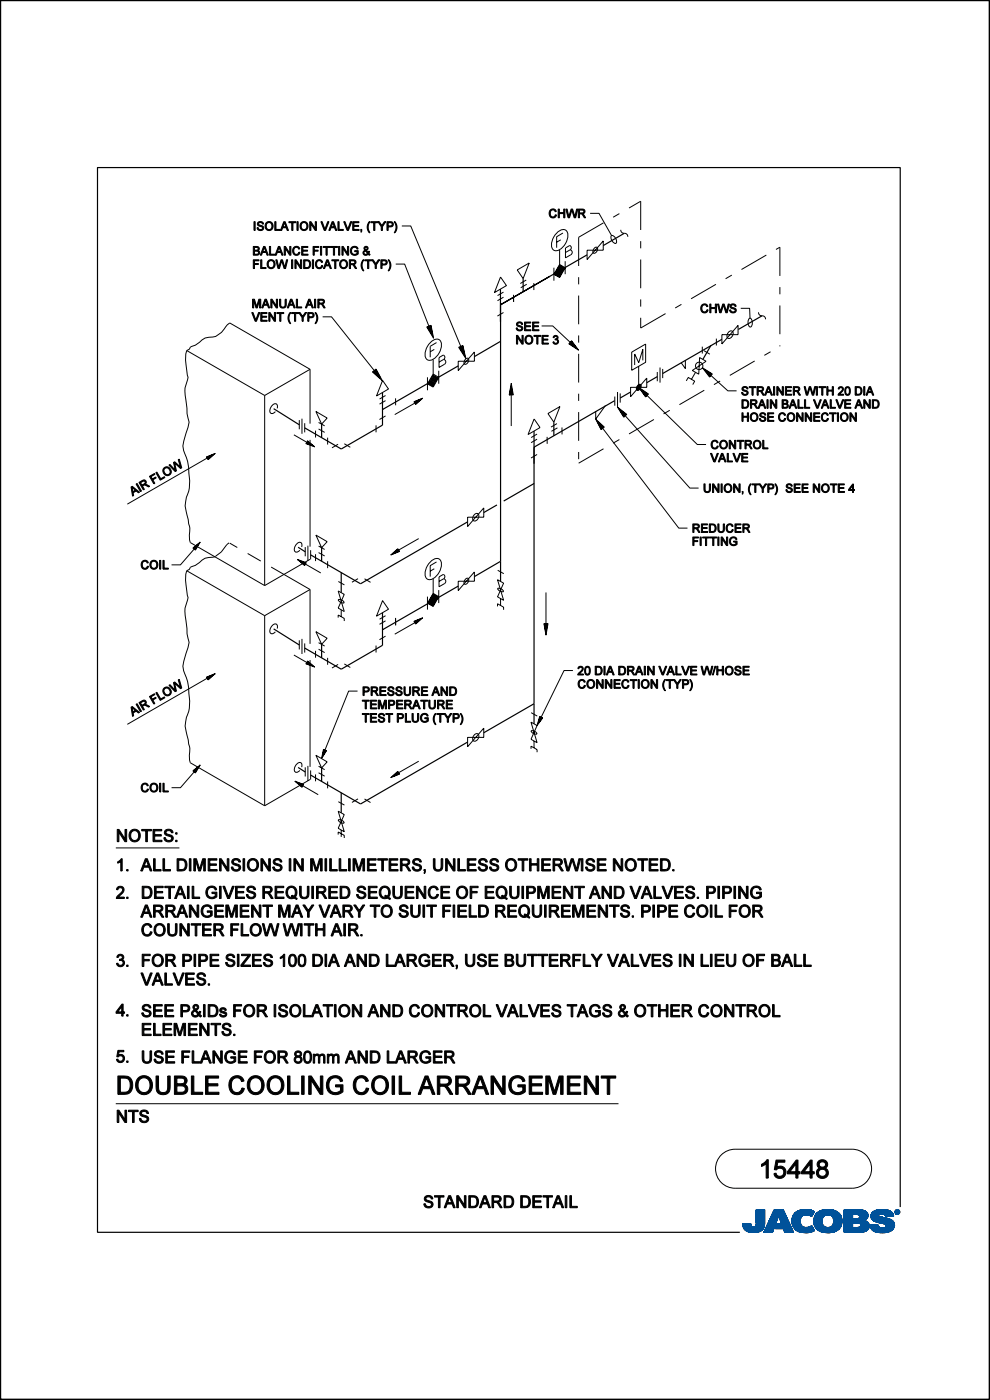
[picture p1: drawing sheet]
<svg xmlns="http://www.w3.org/2000/svg" width="210mm" height="297mm" viewBox="0 0 210 297" stroke-linecap="round" stroke-linejoin="round" font-family="sans-serif">
<g fill="none" stroke="#000" stroke-width=".25">
<path d="M111 59.1v2.9M124.5 54.1l-18.3 10.6 10.4-6.1M132.4 49.5l-4.4 2.6M97.2 77.6l-16.1 9.3M106.2 61.3v62M106.2 72.4l-5.6 3.3M139.4 79.9l-2.2 1.3M150.8 73.3l-1.7 2.9M153.1 72l-12.5 7.2M161.6 67l-5 2.9M58 86.7l5.5 3.4M68.2 90v2.8"/>
<path d="M81.1 83.3v6.9l-8.7 5.1-7.8-4.5M113.3 91.4v62.2M117.5 89.6v2.8M130.4 85l-17.1 9.9M133.8 83.2l-2.2 1.2M63.2 116.1l1.6 1M68.2 116.2v2.9M99.2 110.7l-22.7 13.1-10.6-6.1M105.4 107.1l-2.8 1.6M106.2 119.1l-5.6 3.2M113.3 102.6l-6.5 3.7M58 133.4l5.5 3.4"/>
<path d="M68.2 136.7v2.9M72.4 121.5v4.2M81.1 130v6.9l-8.7 5.1-7.8-4.5M97.2 124.3l-16.1 9.3M99.2 157.4l-22.7 13.2-10.6-6.2M113.3 149.3l-10.7 6.1M63.2 162.8l1.6 1M68.2 162.9v2.9M72.4 168.2v4.2M191 256.1v-220.6h-170.3v225.9h136.2M.1 296.6v.3h209.7v-296.8h-209.7v296.8"/>
</g>
<g fill="#000" stroke="#000" stroke-width=".21">
<path d="M53.7 52.3h.7a.46 .46 0 0 1 .6 .3 .46 .46 0 0 1-.3 .5 .53 .53 0 0 1 .3 .7 .53 .53 0 0 1-.6 .3h-.7zM54 52.5v.6l.6-.1a.3 .3 0 0 0 .1-.4 .3 .3 0 0 0-.4-.1zM54 53.3v.6h.4a.34 .34 0 0 0 .4-.3 .34 .34 0 0 0-.4-.3z" fill-rule="evenodd"/>
<path d="M53.7 55.1h1.2v.2h-.9v.6h.8v.2h-.8v.9h-.3z" fill-rule="evenodd"/>
<path d="M53.9 47h.2v1.9h-.2z" fill-rule="evenodd"/>
<path d="M54.8 47.1a.72 .72 0 0 1 1.1 .4h-.2a.38 .38 0 0 0-.5-.3 .38 .38 0 0 0-.3 .5l.7 .2a.61 .61 0 0 1 .2 .9 .61 .61 0 0 1-.9 0l-.4-.3v-.2h.3a.43 .43 0 0 0 .4 .4 .43 .43 0 0 0 .4-.5l-.6-.2a.47 .47 0 0 1-.4-.4 .47 .47 0 0 1 .2-.5z" fill-rule="evenodd"/>
<path d="M55.9 52.3h.3l.7 1.8h-.2l-.3-.5h-.7l-.2 .5h-.3zM56.1 52.5l-.3 .9h.6z" fill-rule="evenodd"/>
<path d="M55.3 55.1h.2v1.7h.9v.2h-1.1z" fill-rule="evenodd"/>
<path d="M56.5 47.3a.9 .9 0 0 1 1.2 0 .9 .9 0 0 1 0 1.3 .9 .9 0 0 1-1.2 0l-.3-.6zM56.7 47.4a.71 .71 0 0 0-.2 1 .71 .71 0 0 0 1 .1 .71 .71 0 0 0 .1-1 .71 .71 0 0 0-.9-.1z" fill-rule="evenodd"/>
<path d="M56.9 55.3a.9 .9 0 0 1 1.2 .1 .9 .9 0 0 1 0 1.3 .9 .9 0 0 1-1.2 0l-.2-.6zM57.1 55.5a.71 .71 0 0 0-.2 1 .71 .71 0 0 0 1 .1 .71 .71 0 0 0 .2-1 .71 .71 0 0 0-1-.1z" fill-rule="evenodd"/>
<path d="M57.1 52.3h.3v1.6h.9v.2h-1.2z" fill-rule="evenodd"/>
<path d="M58.3 47h.2v1.7h.9v.2h-1.1z" fill-rule="evenodd"/>
<path d="M59.1 52.3h.2l.7 1.8h-.2l-.2-.5h-.8l-.2 .5h-.3zM59.2 52.5l-.3 .9h.6z" fill-rule="evenodd"/>
<path d="M58.5 55.1h.3l.3 1.6 .5-1.6h.3l.5 1.6 .4-1.6h.2l-.4 1.9h-.3l-.5-1.7-.5 1.7h-.3z" fill-rule="evenodd"/>
<path d="M60.2 47h.3l.7 1.9h-.3l-.2-.6h-.7l-.2 .6h-.3zM60.3 47.2l-.3 .9h.6z" fill-rule="evenodd"/>
<path d="M60.3 52.3h.3l.9 1.4v-1.4h.2v1.8h-.3l-.9-1.4v1.4h-.2z" fill-rule="evenodd"/>
<path d="M61.8 55.1h.3v1.9h-.3z" fill-rule="evenodd"/>
<path d="M61.3 47h1.4v.2h-.6v1.7h-.2v-1.7h-.6z" fill-rule="evenodd"/>
<path d="M62.6 55.1h.2l.9 1.4v-1.4h.3v1.9h-.3l-.9-1.4v1.4h-.2z" fill-rule="evenodd"/>
<path d="M63 47h.2v1.9h-.2z" fill-rule="evenodd"/>
<path d="M62.3 52.5a.75 .75 0 0 1 1.3 .3l-.3 .1a.54 .54 0 0 0-.6-.4 .54 .54 0 0 0-.4 .7 .56 .56 0 0 0 .4 .7 .56 .56 0 0 0 .7-.4h.2a.84 .84 0 0 1-1.1 .6 .84 .84 0 0 1-.4-1.2z" fill-rule="evenodd"/>
<path d="M63.9 47.3a.9 .9 0 0 1 1.2 0 .9 .9 0 0 1 0 1.3 .9 .9 0 0 1-1.2 0l-.3-.6zM64.1 47.4a.71 .71 0 0 0-.2 1 .71 .71 0 0 0 1 .1 .71 .71 0 0 0 .1-1 .71 .71 0 0 0-.9-.1z" fill-rule="evenodd"/>
<path d="M64 52.3h1.3v.2h-1.1v.6h1v.2h-1v.6h1.1v.2h-1.3z" fill-rule="evenodd"/>
<path d="M64.4 55.1h.6a.93 .93 0 0 1 .9 .9 .93 .93 0 0 1-.8 1h-.7zM64.7 55.3v1.5a.76 .76 0 0 0 1-.8 .76 .76 0 0 0-1-.7z" fill-rule="evenodd"/>
<path d="M65.7 47h.3l.9 1.4v-1.4h.2v1.9h-.2l-1-1.4v1.4h-.2z" fill-rule="evenodd"/>
<path d="M66.3 55.1h.2v1.9h-.2z" fill-rule="evenodd"/>
<path d="M66.4 52.3h1.2v.2h-.9v.6h.8v.2h-.8v.8h-.3z" fill-rule="evenodd"/>
<path d="M68 52.3h.2v1.8h-.2z" fill-rule="evenodd"/>
<path d="M67.1 55.3a.75 .75 0 0 1 1.3 .3l-.2 .1a.54 .54 0 0 0-.7-.4 .54 .54 0 0 0-.3 .7 .56 .56 0 0 0 .3 .8 .56 .56 0 0 0 .7-.5l.3 .1a.84 .84 0 0 1-1.2 .6 .84 .84 0 0 1-.4-1.2z" fill-rule="evenodd"/>
<path d="M69.3 55.1h.3l.7 1.9h-.3l-.2-.6h-.7l-.2 .6h-.3zM69.4 55.3l-.3 .9h.7z" fill-rule="evenodd"/>
<path d="M68.1 47h.2l.6 1.7 .6-1.7h.3l-.7 1.9h-.3z" fill-rule="evenodd"/>
<path d="M68.5 52.3h1.5v.2h-.6v1.6h-.2v-1.6h-.7z" fill-rule="evenodd"/>
<path d="M70.4 47h.3l.7 1.9h-.2l-.2-.6h-.8l-.2 .6h-.3zM70.6 47.2l-.3 .9h.6z" fill-rule="evenodd"/>
<path d="M70.1 52.3h1.5v.2h-.6v1.6h-.3v-1.6h-.6z" fill-rule="evenodd"/>
<path d="M70.4 55.1h1.5v.2h-.7v1.7h-.2v-1.7h-.6z" fill-rule="evenodd"/>
<path d="M71.7 47h.2v1.7h.9v.2h-1.1z" fill-rule="evenodd"/>
<path d="M71.8 52.3h.3v1.8h-.3z" fill-rule="evenodd"/>
<path d="M72.3 55.3a.9 .9 0 0 1 1.2 .1 .9 .9 0 0 1 0 1.3 .9 .9 0 0 1-1.2 0l-.3-.6zM72.5 55.5a.71 .71 0 0 0-.2 1 .71 .71 0 0 0 1 .1 .71 .71 0 0 0 .1-1 .71 .71 0 0 0-.9-.1z" fill-rule="evenodd"/>
<path d="M72.5 52.3h.3l.9 1.4v-1.4h.3v1.8h-.3l-.9-1.4v1.4h-.3z" fill-rule="evenodd"/>
<path d="M72.9 47h.3l.6 1.7 .6-1.7h.2l-.7 1.9h-.3z" fill-rule="evenodd"/>
<path d="M74.1 55.1h.8a.51 .51 0 0 1 .6 .4 .51 .51 0 0 1-.5 .6l.7 .9h-.3l-.4-.7-.4-.2h-.3v.9h-.2zM74.3 55.3v.6h.5a.31 .31 0 0 0 .5-.2 .31 .31 0 0 0-.4-.4z" fill-rule="evenodd"/>
<path d="M74.8 47h1.3v.2h-1v.6h1v.2h-1v.7h1.1v.2h-1.4z" fill-rule="evenodd"/>
<path d="M74.6 52.5a.83 .83 0 0 1 1.4 .3l-.3 .1a.64 .64 0 0 0-.9-.4 .64 .64 0 0 0-.2 .9 .68 .68 0 0 0 1.1 .4v-.4h-.5v-.2h.8v.7a.99 .99 0 0 1-1.4 0 .99 .99 0 0 1 0-1.4z" fill-rule="evenodd"/>
<path d="M76.5 48.7h.2l-.1 .6z" fill-rule="evenodd"/>
<path d="M77 55.1h.2a1.96 1.96 0 0 0 0 2.4h-.2a1.83 1.83 0 0 1 0-2.4z" fill-rule="evenodd"/>
<path d="M77.4 55.1h1.4v.2h-.6v1.7h-.2v-1.7h-.6z" fill-rule="evenodd"/>
<path d="M77.3 52.4a.45 .45 0 0 1 .7 .1 .45 .45 0 0 1-.3 .6l.4 .4 .1-.2h.2l-.2 .4 .3 .3-.2 .2-.2-.3a.58 .58 0 0 1-1 .1 .58 .58 0 0 1 .3-.9l-.2-.3zM77.4 52.7a.26 .26 0 0 0 .5 0 .26 .26 0 0 0-.5 0zM77.3 53.4a.38 .38 0 0 0 .1 .6 .38 .38 0 0 0 .6-.3l-.5-.5z" fill-rule="evenodd"/>
<path d="M78.3 47h.2a1.96 1.96 0 0 0 0 2.4h-.2a1.83 1.83 0 0 1 0-2.4z" fill-rule="evenodd"/>
<path d="M78.7 47h1.4v.2h-.6v1.7h-.2v-1.7h-.6z" fill-rule="evenodd"/>
<path d="M78.9 55.1h.3l.5 .8 .5-.8h.3l-.7 1.1v.8h-.2v-.8z" fill-rule="evenodd"/>
<path d="M80.8 55.1h.7a.56 .56 0 0 1 .6 .6 .56 .56 0 0 1-.6 .5h-.5v.8h-.2zM81 55.3v.7h.5a.35 .35 0 0 0 .4-.2 .35 .35 0 0 0-.2-.5z" fill-rule="evenodd"/>
<path d="M80.2 47h.3l.5 .8 .5-.8h.3l-.7 1.1v.8h-.2v-.8z" fill-rule="evenodd"/>
<path d="M82.1 47h.7a.56 .56 0 0 1 .6 .6 .56 .56 0 0 1-.6 .5h-.5v.8h-.2zM82.3 47.2v.7h.5a.35 .35 0 0 0 .4-.2 .35 .35 0 0 0-.2-.4z" fill-rule="evenodd"/>
<path d="M82.3 55.1h.2a1.83 1.83 0 0 1 0 2.4h-.2a1.96 1.96 0 0 0 0-2.4z" fill-rule="evenodd"/>
<path d="M83.6 47h.2a1.83 1.83 0 0 1 0 2.4h-.2a1.96 1.96 0 0 0 0-2.4z" fill-rule="evenodd"/>
<path d="M116.7 44.6a.75 .75 0 0 1 1.3 .3h-.2a.54 .54 0 0 0-.7-.3 .54 .54 0 0 0-.4 .7 .56 .56 0 0 0 .4 .7 .56 .56 0 0 0 .7-.4h.2a.84 .84 0 0 1-1.1 .6 .84 .84 0 0 1-.4-1.2z" fill-rule="evenodd"/>
<path d="M118.4 44.4h.2v.7h1v-.7h.2v1.8h-.2v-.9h-1v.9h-.2z" fill-rule="evenodd"/>
<path d="M120 44.4h.3l.4 1.5 .4-1.5h.4l.4 1.5 .4-1.5h.3l-.5 1.8h-.3l-.5-1.6-.5 1.6h-.3z" fill-rule="evenodd"/>
<path d="M122.7 44.4h.8a.51 .51 0 0 1 .6 .4 .51 .51 0 0 1-.5 .5l.6 .9h-.3l-.4-.6-.3-.2h-.3v.8h-.2zM122.9 44.6v.6h.5a.31 .31 0 0 0 .4-.3 .31 .31 0 0 0-.3-.3z" fill-rule="evenodd"/>
<path d="M53.6 63.5h.4l.4 1.5 .5-1.5h.4v1.8h-.2v-1.6l-.5 1.6h-.3l-.5-1.6v1.6h-.2z" fill-rule="evenodd"/>
<path d="M53.4 66.3h.3l.6 1.6 .5-1.6h.3l-.7 1.9h-.3z" fill-rule="evenodd"/>
<path d="M55.3 66.3h1.3v.2h-1v.6h1v.2h-1v.6h1.1v.3h-1.4z" fill-rule="evenodd"/>
<path d="M56.2 63.5h.3l.7 1.8h-.3l-.2-.5h-.7l-.2 .5h-.3zM56.4 63.7l-.3 .8h.6z" fill-rule="evenodd"/>
<path d="M57 66.3h.3l.9 1.4v-1.4h.2v1.9h-.2l-.9-1.5v1.5h-.3z" fill-rule="evenodd"/>
<path d="M57.4 63.5h.3l.9 1.4v-1.4h.3v1.8h-.3l-.9-1.4v1.4h-.3z" fill-rule="evenodd"/>
<path d="M58.7 66.3h1.5v.2h-.6v1.7h-.3v-1.7h-.6z" fill-rule="evenodd"/>
<path d="M59.3 63.5h.2v1.1a.48 .48 0 0 0 .5 .6 .48 .48 0 0 0 .5-.6v-1.1h.2v1a.72 .72 0 0 1-.7 .9 .72 .72 0 0 1-.7-.9z" fill-rule="evenodd"/>
<path d="M61.6 63.5h.3l.7 1.8h-.2l-.2-.5h-.8l-.2 .5h-.3zM61.8 63.7l-.3 .8h.6z" fill-rule="evenodd"/>
<path d="M61.5 66.3h.2a1.96 1.96 0 0 0 0 2.4h-.2a1.83 1.83 0 0 1 0-2.4z" fill-rule="evenodd"/>
<path d="M61.9 66.3h1.4v.2h-.6v1.7h-.2v-1.7h-.6z" fill-rule="evenodd"/>
<path d="M62.9 63.5h.2v1.6h.9v.2h-1.1z" fill-rule="evenodd"/>
<path d="M63.4 66.3h.3l.5 .8 .5-.8h.3l-.7 1.1v.8h-.2v-.8z" fill-rule="evenodd"/>
<path d="M65.5 63.5h.3l.7 1.8h-.3l-.2-.5h-.8l-.2 .5h-.2zM65.6 63.7l-.3 .8h.6z" fill-rule="evenodd"/>
<path d="M65.3 66.3h.7a.56 .56 0 0 1 .6 .5 .56 .56 0 0 1-.6 .6h-.5v.8h-.2zM65.5 66.5v.7h.5a.35 .35 0 0 0 .4-.2 .35 .35 0 0 0-.2-.5z" fill-rule="evenodd"/>
<path d="M66.7 63.5h.3v1.8h-.3z" fill-rule="evenodd"/>
<path d="M66.8 66.3h.2a1.83 1.83 0 0 1 0 2.4h-.2a1.96 1.96 0 0 0 0-2.4z" fill-rule="evenodd"/>
<path d="M67.4 63.5h.8a.51 .51 0 0 1 .6 .4 .51 .51 0 0 1-.5 .6l.7 .8h-.3l-.4-.6-.4-.2h-.2v.8h-.3zM67.7 63.7v.6h.5a.31 .31 0 0 0 .4-.3 .31 .31 0 0 0-.4-.3z" fill-rule="evenodd"/>
<path d="M109.7 68.4a.72 .72 0 0 1 1.2 .4h-.3a.38 .38 0 0 0-.4-.3 .38 .38 0 0 0-.3 .4l.7 .3a.61 .61 0 0 1 .1 .9 .61 .61 0 0 1-.9 0l-.3-.4v-.1h.2a.43 .43 0 0 0 .5 .4 .43 .43 0 0 0 .4-.5l-.6-.2a.47 .47 0 0 1-.4-.4 .47 .47 0 0 1 .1-.5z" fill-rule="evenodd"/>
<path d="M109.6 71.1h.2l.9 1.5v-1.5h.3v1.9h-.3l-.9-1.4v1.4h-.2z" fill-rule="evenodd"/>
<path d="M111.3 68.3h1.3v.2h-1.1v.6h1v.2h-1v.7h1.1v.2h-1.3z" fill-rule="evenodd"/>
<path d="M111.6 71.4a.9 .9 0 0 1 1.2 .1 .9 .9 0 0 1 0 1.2 .9 .9 0 0 1-1.2 .1l-.3-.7zM111.8 71.5a.71 .71 0 0 0-.2 1 .71 .71 0 0 0 1 .1 .71 .71 0 0 0 .1-1 .71 .71 0 0 0-.9-.1z" fill-rule="evenodd"/>
<path d="M113 68.3h1.3v.2h-1.1v.6h1v.2h-1v.7h1.1v.2h-1.3z" fill-rule="evenodd"/>
<path d="M113.3 71.1h1.4v.3h-.6v1.6h-.2v-1.6h-.6z" fill-rule="evenodd"/>
<path d="M115 71.1h1.3v.3h-1.1v.5h1v.2h-1v.7h1.1v.2h-1.3z" fill-rule="evenodd"/>
<path d="M117.5 71.3a.48 .48 0 0 1 .7-.1 .48 .48 0 0 1-.1 .8 .58 .58 0 0 1 .1 1 .58 .58 0 0 1-.9-.5h.2a.38 .38 0 0 0 .5 .3 .38 .38 0 0 0 .2-.4 .38 .38 0 0 0-.5-.3l.1-.2a.32 .32 0 0 0 .4-.3 .32 .32 0 0 0-.4-.3 .32 .32 0 0 0-.3 .3h-.2z" fill-rule="evenodd"/>
<path d="M148.9 64.7a.75 .75 0 0 1 1.3 .3l-.3 .1a.54 .54 0 0 0-.7-.4 .54 .54 0 0 0-.3 .7 .56 .56 0 0 0 .4 .7 .56 .56 0 0 0 .7-.4l.2 .1a.84 .84 0 0 1-1.1 .5 .84 .84 0 0 1-.4-1.2z" fill-rule="evenodd"/>
<path d="M150.6 64.5h.2v.7h.9v-.7h.3v1.9h-.3v-.9h-.9v.9h-.2z" fill-rule="evenodd"/>
<path d="M152.2 64.5h.3l.3 1.6 .5-1.6h.3l.5 1.6 .4-1.6h.2l-.4 1.9h-.3l-.5-1.7-.5 1.7h-.3z" fill-rule="evenodd"/>
<path d="M155 64.6a.72 .72 0 0 1 1.1 .4h-.2a.38 .38 0 0 0-.4-.4 .38 .38 0 0 0-.4 .5l.8 .3a.61 .61 0 0 1 .1 .9 .61 .61 0 0 1-.9 0l-.3-.4v-.2h.2a.43 .43 0 0 0 .5 .5 .43 .43 0 0 0 .3-.6l-.6-.2a.47 .47 0 0 1-.4-.3 .47 .47 0 0 1 .2-.5z" fill-rule="evenodd"/>
<path d="M150.7 96.2h.3l.5 1.6 .6-1.6h.3l-.7 1.8h-.3z" fill-rule="evenodd"/>
<path d="M151.1 93.6a.74 .74 0 0 1 1.2 .3l-.2 .1a.53 .53 0 0 0-.7-.4 .53 .53 0 0 0-.3 .7 .55 .55 0 0 0 .3 .7 .55 .55 0 0 0 .7-.4h.3a.82 .82 0 0 1-1.1 .6 .82 .82 0 0 1-.4-1.2z" fill-rule="evenodd"/>
<path d="M153 96.2h.3l.7 1.8h-.2l-.2-.6h-.8l-.2 .6h-.2zM153.2 96.4l-.3 .8h.6z" fill-rule="evenodd"/>
<path d="M152.9 93.6a.89 .89 0 0 1 1.2 .1 .89 .89 0 0 1 0 1.2 .89 .89 0 0 1-1.2 .1l-.3-.7zM153.1 93.8a.69 .69 0 0 0-.2 .9 .69 .69 0 0 0 1 .2 .69 .69 0 0 0 .1-1 .69 .69 0 0 0-.9-.1z" fill-rule="evenodd"/>
<path d="M154.3 96.2h.2v1.6h.9v.2h-1.1z" fill-rule="evenodd"/>
<path d="M154.7 93.4h.2l.9 1.4v-1.4h.3v1.8h-.3l-.9-1.4v1.4h-.2z" fill-rule="evenodd"/>
<path d="M155.5 96.2h.2l.6 1.6 .6-1.6h.2l-.7 1.8h-.2z" fill-rule="evenodd"/>
<path d="M156.3 93.4h1.5v.2h-.6v1.6h-.3v-1.6h-.6z" fill-rule="evenodd"/>
<path d="M157.5 82.1a.7 .7 0 0 1 1.2 .4h-.3a.38 .38 0 0 0-.4-.3 .38 .38 0 0 0-.3 .4l.7 .3a.59 .59 0 0 1 .1 .9 .59 .59 0 0 1-.8 0l-.4-.4v-.2h.3a.42 .42 0 0 0 .4 .5 .42 .42 0 0 0 .4-.6l-.6-.2a.46 .46 0 0 1-.4-.3 .46 .46 0 0 1 .1-.5z" fill-rule="evenodd"/>
<path d="M157.3 96.2h1.3v.2h-1v.6h.9v.2h-.9v.6h1.1v.2h-1.4z" fill-rule="evenodd"/>
<path d="M157.4 84.8h.6a.91 .91 0 0 1 .9 .9 .91 .91 0 0 1-.9 .9h-.6zM157.6 85v1.4a.74 .74 0 0 0 1-.7 .74 .74 0 0 0-1-.7z" fill-rule="evenodd"/>
<path d="M157.4 87.6h.2v.7h.9v-.7h.3v1.8h-.3v-.9h-.9v.9h-.2z" fill-rule="evenodd"/>
<path d="M158 93.4h.8a.5 .5 0 0 1 .6 .4 .5 .5 0 0 1-.5 .6l.6 .8h-.2l-.4-.6-.4-.2h-.2v.8h-.3zM158.3 93.6v.6h.5a.31 .31 0 0 0 .4-.2 .31 .31 0 0 0-.4-.4z" fill-rule="evenodd"/>
<path d="M159.4 87.8a.89 .89 0 0 1 1.2 .1 .89 .89 0 0 1 0 1.2 .89 .89 0 0 1-1.3 .1l-.2-.7zM159.5 87.9a.69 .69 0 0 0-.1 1 .69 .69 0 0 0 1 .1 .69 .69 0 0 0 .1-.9 .69 .69 0 0 0-1-.2z" fill-rule="evenodd"/>
<path d="M159.2 84.8h.8a.5 .5 0 0 1 .6 .4 .5 .5 0 0 1-.5 .6l.6 .8h-.3l-.3-.6-.4-.2h-.3v.8h-.2zM159.4 85v.6h.5a.31 .31 0 0 0 .4-.3 .31 .31 0 0 0-.3-.3z" fill-rule="evenodd"/>
<path d="M158.9 82h1.4v.2h-.5v1.6h-.3v-1.6h-.6z" fill-rule="evenodd"/>
<path d="M160 93.6a.89 .89 0 0 1 1.2 .1 .89 .89 0 0 1 0 1.2 .89 .89 0 0 1-1.2 .1l-.2-.7zM160.2 93.8a.69 .69 0 0 0-.1 .9 .69 .69 0 0 0 .9 .2 .69 .69 0 0 0 .1-1 .69 .69 0 0 0-.9-.1z" fill-rule="evenodd"/>
<path d="M160.6 82h.8a.5 .5 0 0 1 .6 .4 .5 .5 0 0 1-.5 .6l.6 .8h-.3l-.4-.6-.3-.2h-.3v.8h-.2zM160.8 82.2v.6h.5a.31 .31 0 0 0 .4-.2 .31 .31 0 0 0-.3-.4z" fill-rule="evenodd"/>
<path d="M161.5 84.8h.3l.7 1.8h-.3l-.2-.5h-.8l-.2 .5h-.2zM161.6 85l-.3 .8h.6z" fill-rule="evenodd"/>
<path d="M161.3 87.7a.7 .7 0 0 1 1.1 .4h-.2a.38 .38 0 0 0-.4-.4 .38 .38 0 0 0-.3 .5l.7 .2a.59 .59 0 0 1 .1 .9 .59 .59 0 0 1-.9 .1l-.3-.4v-.2h.2a.42 .42 0 0 0 .5 .5 .42 .42 0 0 0 .3-.6l-.6-.2a.46 .46 0 0 1-.3-.3 .46 .46 0 0 1 .1-.5z" fill-rule="evenodd"/>
<path d="M161.8 93.4h.2v1.6h.9v.2h-1.1z" fill-rule="evenodd"/>
<path d="M162.9 82h.3l.6 1.8h-.2l-.2-.5h-.8l-.2 .5h-.2zM163 82.2l-.3 .9h.6z" fill-rule="evenodd"/>
<path d="M162.7 84.8h.2v1.8h-.2z" fill-rule="evenodd"/>
<path d="M162.8 87.6h1.3v.2h-1v.5h.9v.3h-.9v.6h1.1v.2h-1.4z" fill-rule="evenodd"/>
<path d="M163.4 84.8h.2l.9 1.4v-1.4h.3v1.8h-.3l-.9-1.4v1.4h-.2z" fill-rule="evenodd"/>
<path d="M164.1 82h.2v1.8h-.2z" fill-rule="evenodd"/>
<path d="M164.8 82h.2l.9 1.4v-1.4h.3v1.8h-.3l-.9-1.3v1.3h-.2z" fill-rule="evenodd"/>
<path d="M165.9 84.8h.7a.45 .45 0 0 1 .5 .3 .45 .45 0 0 1-.2 .5 .52 .52 0 0 1 .3 .7 .52 .52 0 0 1-.6 .3h-.7zM166.1 85v.6l.6-.1a.3 .3 0 0 0 .2-.3 .3 .3 0 0 0-.4-.2zM166.1 85.8v.6h.5a.33 .33 0 0 0 .4-.3 .33 .33 0 0 0-.5-.3z" fill-rule="evenodd"/>
<path d="M165.4 87.8a.74 .74 0 0 1 1.2 .3h-.2a.53 .53 0 0 0-.7-.3 .53 .53 0 0 0-.3 .7 .55 .55 0 0 0 .3 .7 .55 .55 0 0 0 .7-.4h.3a.82 .82 0 0 1-1.1 .6 .82 .82 0 0 1-.4-1.2z" fill-rule="evenodd"/>
<path d="M166.6 82h1.3v.2h-1.1v.6h1v.2h-1v.6h1.1v.2h-1.3z" fill-rule="evenodd"/>
<path d="M167.2 87.8a.89 .89 0 0 1 1.2 .1 .89 .89 0 0 1 0 1.2 .89 .89 0 0 1-1.2 .1l-.3-.7zM167.4 87.9a.69 .69 0 0 0-.2 1 .69 .69 0 0 0 1 .1 .69 .69 0 0 0 .1-.9 .69 .69 0 0 0-.9-.2z" fill-rule="evenodd"/>
<path d="M168 84.8h.3l.7 1.8h-.2l-.2-.5h-.8l-.2 .5h-.3zM168.2 85l-.3 .8h.6z" fill-rule="evenodd"/>
<path d="M168.3 82h.8a.5 .5 0 0 1 .6 .4 .5 .5 0 0 1-.5 .6l.6 .8h-.3l-.4-.6-.3-.2h-.3v.8h-.2zM168.5 82.2v.6h.5a.31 .31 0 0 0 .4-.2 .31 .31 0 0 0-.3-.4z" fill-rule="evenodd"/>
<path d="M169 87.6h.2l.9 1.4v-1.4h.3v1.8h-.3l-.9-1.4v1.4h-.2z" fill-rule="evenodd"/>
<path d="M169.2 84.8h.3v1.6h.9v.2h-1.2z" fill-rule="evenodd"/>
<path d="M170.6 84.8h.3v1.6h.9v.2h-1.2z" fill-rule="evenodd"/>
<path d="M170.8 87.6h.2l.9 1.4v-1.4h.3v1.8h-.3l-.9-1.4v1.4h-.2z" fill-rule="evenodd"/>
<path d="M170.6 82h.2l.4 1.6 .5-1.6h.3l.4 1.6 .4-1.6h.3l-.5 1.8h-.3l-.5-1.6-.5 1.6h-.3z" fill-rule="evenodd"/>
<path d="M172.6 87.6h1.3v.2h-1.1v.5h1v.3h-1v.6h1.1v.2h-1.3z" fill-rule="evenodd"/>
<path d="M173.2 82h.2v1.8h-.2z" fill-rule="evenodd"/>
<path d="M172.5 84.8h.3l.6 1.6 .6-1.6h.2l-.7 1.8h-.3z" fill-rule="evenodd"/>
<path d="M174.9 84.8h.3l.7 1.8h-.3l-.2-.5h-.7l-.2 .5h-.3zM175 85l-.3 .8h.6z" fill-rule="evenodd"/>
<path d="M173.7 82h1.4v.2h-.5v1.6h-.3v-1.6h-.6z" fill-rule="evenodd"/>
<path d="M175.4 82h.2v.8h.9v-.8h.3v1.8h-.3v-.8h-.9v.8h-.2z" fill-rule="evenodd"/>
<path d="M174.4 87.8a.74 .74 0 0 1 1.3 .3h-.2a.53 .53 0 0 0-.7-.3 .53 .53 0 0 0-.4 .7 .55 .55 0 0 0 .4 .7 .55 .55 0 0 0 .7-.4h.2a.82 .82 0 0 1-1.1 .6 .82 .82 0 0 1-.4-1.2z" fill-rule="evenodd"/>
<path d="M176.1 84.8h.2v1.6h.9v.2h-1.1z" fill-rule="evenodd"/>
<path d="M175.9 87.6h1.5v.2h-.6v1.6h-.3v-1.6h-.6z" fill-rule="evenodd"/>
<path d="M177.6 87.6h.3v1.8h-.3z" fill-rule="evenodd"/>
<path d="M177.3 84.8h.3l.5 1.6 .6-1.6h.3l-.7 1.8h-.3z" fill-rule="evenodd"/>
<path d="M178.5 87.8a.89 .89 0 0 1 1.2 .1 .89 .89 0 0 1 0 1.2 .89 .89 0 0 1-1.2 .1l-.2-.7zM178.7 87.9a.69 .69 0 0 0-.2 1 .69 .69 0 0 0 1 .1 .69 .69 0 0 0 .1-.9 .69 .69 0 0 0-.9-.2z" fill-rule="evenodd"/>
<path d="M178 82.2a.58 .58 0 0 1 .8 .1 .58 .58 0 0 1-.2 .8l-.5 .5h.8v.2h-1.1l.1-.3 .7-.7a.35 .35 0 0 0-.1-.5 .35 .35 0 0 0-.5 .2h-.2z" fill-rule="evenodd"/>
<path d="M179.2 84.8h1.3v.2h-1.1v.6h1v.2h-1v.6h1.1v.2h-1.3z" fill-rule="evenodd"/>
<path d="M179.5 82.1a.65 .65 0 0 1 .7 .1 .65 .65 0 0 1 .2 .8 .65 .65 0 0 1-.6 .9 .65 .65 0 0 1-.6-.9zM179.5 82.4v.1a.73 .73 0 0 0 .4 1.1l.3-.4a.65 .65 0 0 0-.4-1z" fill-rule="evenodd"/>
<path d="M180.3 87.6h.2l.9 1.4v-1.4h.3v1.8h-.3l-.9-1.4v1.4h-.2z" fill-rule="evenodd"/>
<path d="M182 84.8h.3l.7 1.8h-.3l-.2-.5h-.7l-.2 .5h-.3zM182.2 85l-.3 .8h.6z" fill-rule="evenodd"/>
<path d="M181.4 82h.6a.91 .91 0 0 1 .9 .9 .91 .91 0 0 1-.9 .9h-.6zM181.6 82.2v1.4a.74 .74 0 0 0 1-.7 .74 .74 0 0 0-1-.7z" fill-rule="evenodd"/>
<path d="M183.2 82h.3v1.8h-.3z" fill-rule="evenodd"/>
<path d="M183.2 84.8h.3l.9 1.4v-1.4h.2v1.8h-.2l-.9-1.4v1.4h-.3z" fill-rule="evenodd"/>
<path d="M184.4 82h.3l.7 1.8h-.3l-.2-.5h-.8l-.2 .5h-.2zM184.5 82.2l-.3 .9h.6z" fill-rule="evenodd"/>
<path d="M185 84.8h.6a.91 .91 0 0 1 .9 .9 .91 .91 0 0 1-.8 .9h-.7zM185.3 85v1.4a.74 .74 0 0 0 1-.7 .74 .74 0 0 0-1-.7z" fill-rule="evenodd"/>
<path d="M27.8 103.3l.3-.1 1.5 1.2-.2 .1-.5-.3-.7 .3 .1 .6-.2 .2zM28 103.4l.2 .9 .5-.3z" fill-rule="evenodd"/>
<path d="M28.9 102.7l.2-.1 .9 1.6-.2 .1z" fill-rule="evenodd"/>
<path d="M29.5 102.3l.7-.4a.51 .51 0 0 1 .7 .1 .51 .51 0 0 1-.1 .7l1 .5-.3 .1-.7-.4-.3 .1-.3 .1 .4 .7-.2 .1zM29.8 102.4l.3 .5 .4-.2a.31 .31 0 0 0 .3-.5 .31 .31 0 0 0-.5-.1z" fill-rule="evenodd"/>
<path d="M32 119.1a.9 .9 0 0 1 1.3 .1 .9 .9 0 0 1 0 1.2 .9 .9 0 0 1-1.3 .1l-.2-.7zM32.2 119.2a.71 .71 0 0 0-.1 1 .71 .71 0 0 0 1 .2 .71 .71 0 0 0 .1-1 .71 .71 0 0 0-1-.2z" fill-rule="evenodd"/>
<path d="M31.7 101.1l1.1-.6 .1 .1-.9 .5 .3 .5 .7-.4 .1 .2-.7 .4 .4 .7-.2 .2z" fill-rule="evenodd"/>
<path d="M33.1 100.3l.2-.2 .8 1.5 .8-.5 .1 .2-1 .6z" fill-rule="evenodd"/>
<path d="M34.8 99.2a.92 .92 0 0 1 1.5 .5 .92 .92 0 0 1-1.1 1.2 1.01 1.01 0 0 1-.4-1.7zM35 99.4a.71 .71 0 0 0 0 1.1 .71 .71 0 0 0 1.1-.4 .75 .75 0 0 0-.3-.7 .75 .75 0 0 0-.8 0z" fill-rule="evenodd"/>
<path d="M35.8 98.7l.3-.2 1.1 1.2-.4-1.6 .3-.1 1.2 1.1-.5-1.6 .2-.1 .6 1.8-.3 .2-1.3-1.2 .4 1.7-.2 .1z" fill-rule="evenodd"/>
<path d="M147 111.1h.7a.5 .5 0 0 1 .7 .5 .5 .5 0 0 1-.5 .5l.6 .9h-.3l-.4-.7-.3-.1h-.3v.8h-.2zM147.2 111.4v.5h.5a.31 .31 0 0 0 .4-.2 .31 .31 0 0 0-.3-.3z" fill-rule="evenodd"/>
<path d="M147 113.9h1.1v.2h-.9v.6h.8v.2h-.8v.8h-.2z" fill-rule="evenodd"/>
<path d="M148.5 113.9h.2v1.8h-.2z" fill-rule="evenodd"/>
<path d="M148.8 111.1h1.3v.3h-1.1v.5h1v.2h-1v.7h1.1v.2h-1.3z" fill-rule="evenodd"/>
<path d="M149.1 113.9h1.4v.2h-.6v1.6h-.3v-1.6h-.5z" fill-rule="evenodd"/>
<path d="M150.5 111.1h.6a.91 .91 0 0 1 .8 .9 .91 .91 0 0 1-.8 1h-.6zM150.7 111.4v1.4a.74 .74 0 0 0 1-.7 .74 .74 0 0 0-1-.7z" fill-rule="evenodd"/>
<path d="M149.3 102.7h.3v1a.47 .47 0 0 0 .4 .6 .47 .47 0 0 0 .5-.6v-1h.2v1a.7 .7 0 0 1-.7 .8 .7 .7 0 0 1-.7-.8z" fill-rule="evenodd"/>
<path d="M151.1 102.7h.3l.9 1.3v-1.3h.2v1.8h-.2l-.9-1.4v1.4h-.3z" fill-rule="evenodd"/>
<path d="M150.6 113.9h1.4v.2h-.6v1.6h-.2v-1.6h-.6z" fill-rule="evenodd"/>
<path d="M152.3 113.9h.2v1.8h-.2z" fill-rule="evenodd"/>
<path d="M152.9 102.7h.3v1.8h-.3z" fill-rule="evenodd"/>
<path d="M153 113.9h.2l.9 1.4v-1.4h.3v1.8h-.3l-.9-1.4v1.4h-.2z" fill-rule="evenodd"/>
<path d="M152.3 111.1h.2v1.1a.47 .47 0 0 0 .5 .6 .47 .47 0 0 0 .4-.6v-1.1h.3v1.1a.7 .7 0 0 1-.7 .8 .7 .7 0 0 1-.7-.8z" fill-rule="evenodd"/>
<path d="M153.8 102.9a.89 .89 0 0 1 1.2 .1 .89 .89 0 0 1 0 1.2 .89 .89 0 0 1-1.2 0l-.2-.6zM154 103a.69 .69 0 0 0-.1 1 .69 .69 0 0 0 .9 .1 .69 .69 0 0 0 .2-1 .69 .69 0 0 0-1-.1z" fill-rule="evenodd"/>
<path d="M154.2 111.4a.74 .74 0 0 1 1.3 .2l-.2 .1a.53 .53 0 0 0-.7-.3 .53 .53 0 0 0-.3 .6 .55 .55 0 0 0 .3 .8 .55 .55 0 0 0 .7-.5l.2 .1a.82 .82 0 0 1-1.1 .6 .82 .82 0 0 1-.4-1.2z" fill-rule="evenodd"/>
<path d="M155.6 102.7h.3l.9 1.3v-1.3h.2v1.8h-.3l-.9-1.4v1.4h-.2z" fill-rule="evenodd"/>
<path d="M154.9 114.1a.81 .81 0 0 1 1.4 .3l-.2 .1a.63 .63 0 0 0-.9-.3 .63 .63 0 0 0-.2 .9 .66 .66 0 0 0 1.1 .3v-.4h-.5v-.2h.7v.7a.97 .97 0 0 1-1.3 0 .97 .97 0 0 1-.1-1.4z" fill-rule="evenodd"/>
<path d="M155.9 111.1h1.3v.3h-1.1v.5h1v.2h-1v.7h1.1v.2h-1.3z" fill-rule="evenodd"/>
<path d="M157.4 104.3h.2l-.1 .6z" fill-rule="evenodd"/>
<path d="M157.6 111.1h.8a.5 .5 0 0 1 .6 .5 .5 .5 0 0 1-.5 .5l.6 .9h-.3l-.4-.7-.3-.1h-.3v.8h-.2zM157.8 111.4v.5h.5a.31 .31 0 0 0 .4-.2 .31 .31 0 0 0-.3-.3z" fill-rule="evenodd"/>
<path d="M159.2 102.7h.1a1.92 1.92 0 0 0 0 2.3h-.1a1.79 1.79 0 0 1 0-2.3z" fill-rule="evenodd"/>
<path d="M159.5 102.7h1.4v.2h-.6v1.6h-.2v-1.6h-.6z" fill-rule="evenodd"/>
<path d="M161 102.7h.3l.5 .8 .5-.8h.3l-.7 1v.8h-.2v-.8z" fill-rule="evenodd"/>
<path d="M162.9 102.7h.6a.55 .55 0 0 1 .7 .5 .55 .55 0 0 1-.7 .5h-.4v.8h-.2zM163.1 102.9v.6h.4a.34 .34 0 0 0 .4-.2 .34 .34 0 0 0-.2-.4z" fill-rule="evenodd"/>
<path d="M164.4 102.7h.1a1.79 1.79 0 0 1 0 2.3h-.1a1.92 1.92 0 0 0 0-2.3z" fill-rule="evenodd"/>
<path d="M166.9 102.8a.7 .7 0 0 1 1.2 .3h-.3a.38 .38 0 0 0-.4-.3 .38 .38 0 0 0-.3 .5l.7 .2a.59 .59 0 0 1 .1 .9 .59 .59 0 0 1-.9 0l-.3-.3v-.2h.2a.42 .42 0 0 0 .5 .4 .42 .42 0 0 0 .4-.5l-.6-.2a.46 .46 0 0 1-.4-.4 .46 .46 0 0 1 .1-.4z" fill-rule="evenodd"/>
<path d="M168.4 102.7h1.3v.2h-1v.5h1v.2h-1v.7h1.1v.2h-1.4z" fill-rule="evenodd"/>
<path d="M170.1 102.7h1.3v.2h-1v.5h.9v.2h-.9v.7h1v.2h-1.3z" fill-rule="evenodd"/>
<path d="M172.5 102.7h.3l.8 1.3v-1.3h.3v1.8h-.3l-.9-1.4v1.4h-.2z" fill-rule="evenodd"/>
<path d="M174.5 102.9a.89 .89 0 0 1 1.2 .1 .89 .89 0 0 1 0 1.2 .89 .89 0 0 1-1.2 0l-.3-.6zM174.7 103a.69 .69 0 0 0-.2 1 .69 .69 0 0 0 1 .1 .69 .69 0 0 0 .1-1 .69 .69 0 0 0-.9-.1z" fill-rule="evenodd"/>
<path d="M176.1 102.7h1.5v.2h-.6v1.6h-.3v-1.6h-.6z" fill-rule="evenodd"/>
<path d="M177.8 102.7h1.3v.2h-1.1v.5h1v.2h-1v.7h1.1v.2h-1.3z" fill-rule="evenodd"/>
<path d="M180.9 102.7h.1v1.1h.3v.3h-.3v.4h-.2v-.4h-.8v-.3zM180.8 103.1l-.5 .7h.5z" fill-rule="evenodd"/>
<path d="M30.2 119.1a.75 .75 0 0 1 1.3 .3l-.3 .1a.54 .54 0 0 0-.7-.4 .54 .54 0 0 0-.3 .7 .56 .56 0 0 0 .4 .7 .56 .56 0 0 0 .7-.4l.2 .1a.84 .84 0 0 1-1.1 .5 .84 .84 0 0 1-.4-1.2z" fill-rule="evenodd"/>
<path d="M33.9 118.9h.2v1.8h-.2z" fill-rule="evenodd"/>
<path d="M34.6 118.9h.2v1.6h.9v.2h-1.1z" fill-rule="evenodd"/>
<path d="M27.8 150l.3-.1 1.5 1.2-.2 .2-.5-.4-.7 .4 .1 .5-.2 .2zM28 150.1l.2 .9 .5-.3z" fill-rule="evenodd"/>
<path d="M28.9 149.4l.2-.1 .9 1.6-.2 .1z" fill-rule="evenodd"/>
<path d="M29.5 149.1l.7-.4a.51 .51 0 0 1 .7 0 .51 .51 0 0 1-.1 .8l1 .4-.3 .1-.7-.3h-.3l-.3 .1 .4 .7-.2 .2zM29.8 149.1l.3 .5 .4-.2a.31 .31 0 0 0 .3-.5 .31 .31 0 0 0-.5-.1z" fill-rule="evenodd"/>
<path d="M31.7 147.8l1.1-.6 .1 .1-.9 .5 .3 .5 .7-.4 .1 .2-.7 .4 .4 .7-.2 .2z" fill-rule="evenodd"/>
<path d="M33.1 147l.2-.1 .8 1.4 .8-.5 .1 .2-1 .6z" fill-rule="evenodd"/>
<path d="M34.8 146a.92 .92 0 0 1 1.5 .4 .92 .92 0 0 1-1.1 1.2 1.01 1.01 0 0 1-.4-1.6zM35 146.1a.71 .71 0 0 0 0 1.1 .71 .71 0 0 0 1.1-.4 .75 .75 0 0 0-.3-.7 .75 .75 0 0 0-.8 0z" fill-rule="evenodd"/>
<path d="M35.8 145.4l.3-.1 1.1 1.2-.4-1.7 .3-.1 1.2 1.1-.5-1.6 .2-.1 .6 1.9-.3 .1-1.3-1.2 .4 1.7-.2 .2z" fill-rule="evenodd"/>
<path d="M77 145.7h.7a.56 .56 0 0 1 .7 .5 .56 .56 0 0 1-.7 .6h-.5v.8h-.2zM77.2 145.9v.7h.5a.35 .35 0 0 0 .4-.2 .35 .35 0 0 0-.2-.5z" fill-rule="evenodd"/>
<path d="M76.9 148.5h1.4v.3h-.6v1.6h-.2v-1.6h-.6z" fill-rule="evenodd"/>
<path d="M76.9 151.4h1.4v.2h-.6v1.6h-.2v-1.6h-.6z" fill-rule="evenodd"/>
<path d="M78.6 148.5h1.3v.3h-1.1v.5h1v.2h-1v.7h1.1v.2h-1.3z" fill-rule="evenodd"/>
<path d="M78.6 151.4h1.3v.2h-1.1v.6h1v.2h-1v.6h1.1v.2h-1.3z" fill-rule="evenodd"/>
<path d="M78.7 145.7h.8a.51 .51 0 0 1 .6 .4 .51 .51 0 0 1-.5 .6l.7 .9h-.3l-.4-.7-.4-.2h-.2v.9h-.3zM79 145.9v.6h.5a.31 .31 0 0 0 .4-.2 .31 .31 0 0 0-.4-.4z" fill-rule="evenodd"/>
<path d="M80.4 151.5a.72 .72 0 0 1 1.2 .4h-.3a.38 .38 0 0 0-.4-.4 .38 .38 0 0 0-.3 .5l.7 .2a.61 .61 0 0 1 .2 .9 .61 .61 0 0 1-.9 .1l-.4-.4v-.2h.3a.43 .43 0 0 0 .4 .5 .43 .43 0 0 0 .4-.6l-.6-.2a.47 .47 0 0 1-.4-.3 .47 .47 0 0 1 .1-.5z" fill-rule="evenodd"/>
<path d="M80.2 148.5h.4l.5 1.6 .5-1.6h.4v1.9h-.3v-1.6l-.5 1.6h-.2l-.5-1.6v1.6h-.3z" fill-rule="evenodd"/>
<path d="M80.6 145.7h1.3v.2h-1.1v.6h1v.2h-1v.6h1.1v.3h-1.3z" fill-rule="evenodd"/>
<path d="M82.4 145.8a.72 .72 0 0 1 1.2 .4h-.3a.38 .38 0 0 0-.4-.4 .38 .38 0 0 0-.3 .5l.7 .3a.61 .61 0 0 1 .1 .9 .61 .61 0 0 1-.8 0l-.4-.4v-.1h.2a.43 .43 0 0 0 .5 .4 .43 .43 0 0 0 .4-.6l-.6-.2a.47 .47 0 0 1-.4-.3 .47 .47 0 0 1 .1-.5z" fill-rule="evenodd"/>
<path d="M82.4 148.5h.7a.56 .56 0 0 1 .7 .6 .56 .56 0 0 1-.7 .5h-.4v.8h-.3zM82.7 148.8v.6h.4a.35 .35 0 0 0 .4-.2 .35 .35 0 0 0-.2-.4z" fill-rule="evenodd"/>
<path d="M81.8 151.4h1.5v.2h-.6v1.6h-.3v-1.6h-.6z" fill-rule="evenodd"/>
<path d="M84.2 145.8a.72 .72 0 0 1 1.1 .4h-.3a.38 .38 0 0 0-.4-.4 .38 .38 0 0 0-.3 .5l.7 .3a.61 .61 0 0 1 .2 .9 .61 .61 0 0 1-.9 0l-.4-.4v-.1h.3a.43 .43 0 0 0 .4 .4 .43 .43 0 0 0 .4-.6l-.6-.2a.47 .47 0 0 1-.4-.3 .47 .47 0 0 1 .2-.5z" fill-rule="evenodd"/>
<path d="M84.1 148.5h1.3v.3h-1v.5h1v.2h-1v.7h1.1v.2h-1.4z" fill-rule="evenodd"/>
<path d="M84.3 151.4h.6a.56 .56 0 0 1 .7 .5 .56 .56 0 0 1-.6 .6h-.5v.7h-.2zM84.5 151.6v.7h.5a.35 .35 0 0 0 .3-.3 .35 .35 0 0 0-.1-.4z" fill-rule="evenodd"/>
<path d="M85.8 148.5h.8a.51 .51 0 0 1 .6 .5 .51 .51 0 0 1-.4 .5l.6 .9h-.3l-.4-.7-.4-.1h-.2v.8h-.3zM86.1 148.8v.6h.5a.31 .31 0 0 0 .4-.3 .31 .31 0 0 0-.4-.3z" fill-rule="evenodd"/>
<path d="M86 151.4h.2v1.6h.9v.2h-1.1z" fill-rule="evenodd"/>
<path d="M85.7 145.7h.2v1.1a.48 .48 0 0 0 .5 .6 .48 .48 0 0 0 .5-.6v-1.1h.2v1.1a.72 .72 0 0 1-.7 .8 .72 .72 0 0 1-.7-.8z" fill-rule="evenodd"/>
<path d="M88.2 148.5h.3l.7 1.9h-.3l-.2-.6h-.8l-.2 .6h-.2zM88.3 148.8l-.3 .8h.6z" fill-rule="evenodd"/>
<path d="M87.5 145.7h.8a.51 .51 0 0 1 .7 .4 .51 .51 0 0 1-.5 .6l.6 .9h-.3l-.4-.7-.3-.2h-.3v.9h-.3zM87.8 145.9v.6h.5a.31 .31 0 0 0 .4-.2 .31 .31 0 0 0-.4-.4z" fill-rule="evenodd"/>
<path d="M87.4 151.4h.2v1a.48 .48 0 0 0 .5 .6 .48 .48 0 0 0 .5-.6v-1h.2v1a.72 .72 0 0 1-.7 .9 .72 .72 0 0 1-.7-.9z" fill-rule="evenodd"/>
<path d="M89.4 145.7h1.3v.2h-1.1v.6h1v.2h-1v.6h1.1v.3h-1.3z" fill-rule="evenodd"/>
<path d="M89.2 148.5h1.5v.3h-.6v1.6h-.2v-1.6h-.7z" fill-rule="evenodd"/>
<path d="M89.4 151.6a.83 .83 0 0 1 1.4 .3h-.2a.64 .64 0 0 0-.9-.3 .64 .64 0 0 0-.3 .9 .68 .68 0 0 0 1.2 .3v-.3h-.5v-.2h.8v.7a.99 .99 0 0 1-1.5 0 .99 .99 0 0 1 0-1.4z" fill-rule="evenodd"/>
<path d="M92.3 145.7h.3l.7 1.9h-.3l-.2-.6h-.7l-.3 .6h-.2zM92.4 145.9l-.3 .9h.6z" fill-rule="evenodd"/>
<path d="M91 148.5h.2v1.1a.48 .48 0 0 0 .5 .6 .48 .48 0 0 0 .4-.6v-1.1h.3v1.1a.72 .72 0 0 1-.7 .8 .72 .72 0 0 1-.7-.8z" fill-rule="evenodd"/>
<path d="M92.3 151.4h.2a1.96 1.96 0 0 0 0 2.3h-.2a1.83 1.83 0 0 1 0-2.3z" fill-rule="evenodd"/>
<path d="M92.8 148.5h.8a.51 .51 0 0 1 .6 .5 .51 .51 0 0 1-.5 .5l.7 .9h-.3l-.4-.7-.4-.1h-.2v.8h-.3zM93.1 148.8v.6h.5a.31 .31 0 0 0 .4-.3 .31 .31 0 0 0-.4-.3z" fill-rule="evenodd"/>
<path d="M92.7 151.4h1.4v.2h-.6v1.6h-.2v-1.6h-.6z" fill-rule="evenodd"/>
<path d="M93.5 145.7h.3l.9 1.4v-1.4h.2v1.9h-.2l-.9-1.5v1.5h-.3z" fill-rule="evenodd"/>
<path d="M94.7 148.5h1.3v.3h-1.1v.5h1v.2h-1v.7h1.1v.2h-1.3z" fill-rule="evenodd"/>
<path d="M94.2 151.4h.3l.5 .8 .5-.8h.3l-.7 1v.8h-.2v-.8z" fill-rule="evenodd"/>
<path d="M95.4 145.7h.6a.93 .93 0 0 1 .9 .9 .93 .93 0 0 1-.9 1h-.6zM95.6 145.9v1.4a.76 .76 0 0 0 1-.7 .76 .76 0 0 0-1-.7z" fill-rule="evenodd"/>
<path d="M96.1 151.4h.7a.56 .56 0 0 1 .6 .5 .56 .56 0 0 1-.6 .6h-.5v.7h-.2zM96.3 151.6v.7h.5a.35 .35 0 0 0 .4-.3 .35 .35 0 0 0-.2-.4z" fill-rule="evenodd"/>
<path d="M97.6 151.4h.2a1.83 1.83 0 0 1 0 2.3h-.2a1.96 1.96 0 0 0 0-2.3z" fill-rule="evenodd"/>
<path d="M122.8 141.5a.6 .6 0 0 1 .8 .1 .6 .6 0 0 1-.2 .8l-.6 .6h1v.2h-1.3l.2-.4 .7-.7a.36 .36 0 0 0-.1-.5 .36 .36 0 0 0-.5 .3l-.2-.1z" fill-rule="evenodd"/>
<path d="M122.8 144.4a.75 .75 0 0 1 1.3 .3h-.2a.54 .54 0 0 0-.7-.3 .54 .54 0 0 0-.3 .7 .56 .56 0 0 0 .3 .7 .56 .56 0 0 0 .7-.4h.3a.84 .84 0 0 1-1.1 .6 .84 .84 0 0 1-.5-1.2z" fill-rule="evenodd"/>
<path d="M124.3 141.4a.67 .67 0 0 1 .8 .1 .67 .67 0 0 1 .1 .8 .67 .67 0 0 1-.6 .9 .67 .67 0 0 1-.6-.9zM124.3 141.7v.1a.74 .74 0 0 0 .5 1.2 .77 .77 0 0 0 .3-.8 .77 .77 0 0 0-.6-.6z" fill-rule="evenodd"/>
<path d="M124.7 144.4a.9 .9 0 0 1 1.2 .1 .9 .9 0 0 1 0 1.2 .9 .9 0 0 1-1.2 .1l-.2-.7zM124.9 144.5a.71 .71 0 0 0-.1 1 .71 .71 0 0 0 1 .2 .71 .71 0 0 0 .1-1 .71 .71 0 0 0-1-.2z" fill-rule="evenodd"/>
<path d="M126.3 141.3h.6a.93 .93 0 0 1 .9 1 .93 .93 0 0 1-.9 .9h-.6zM126.5 141.6v1.4a.76 .76 0 0 0 1-.7 .76 .76 0 0 0-1-.7z" fill-rule="evenodd"/>
<path d="M126.5 144.2h.3l.9 1.4v-1.4h.3v1.8h-.3l-.9-1.4v1.4h-.3z" fill-rule="evenodd"/>
<path d="M128.1 141.3h.3v1.9h-.3z" fill-rule="evenodd"/>
<path d="M128.4 144.2h.3l.9 1.4v-1.4h.2v1.8h-.3l-.9-1.4v1.4h-.2z" fill-rule="evenodd"/>
<path d="M129.3 141.3h.3l.7 1.9h-.3l-.2-.6h-.7l-.2 .6h-.3zM129.4 141.6l-.3 .8h.6z" fill-rule="evenodd"/>
<path d="M130.2 144.2h1.4v.2h-1.1v.6h1v.2h-1v.6h1.1v.2h-1.4z" fill-rule="evenodd"/>
<path d="M131.2 141.3h.7a.93 .93 0 0 1 .8 1 .93 .93 0 0 1-.8 .9h-.7zM131.5 141.6v1.4a.76 .76 0 0 0 1-.7 .76 .76 0 0 0-1-.7z" fill-rule="evenodd"/>
<path d="M133.1 141.3h.8a.51 .51 0 0 1 .6 .5 .51 .51 0 0 1-.5 .5l.6 .9h-.2l-.4-.7-.4-.1h-.3v.8h-.2zM133.3 141.6v.6h.5a.31 .31 0 0 0 .5-.3 .31 .31 0 0 0-.4-.3z" fill-rule="evenodd"/>
<path d="M132.1 144.4a.75 .75 0 0 1 1.3 .3h-.2a.54 .54 0 0 0-.7-.3 .54 .54 0 0 0-.4 .7 .56 .56 0 0 0 .4 .7 .56 .56 0 0 0 .7-.4h.2a.84 .84 0 0 1-1.1 .6 .84 .84 0 0 1-.4-1.2z" fill-rule="evenodd"/>
<path d="M133.7 144.2h1.4v.2h-.6v1.6h-.2v-1.6h-.6z" fill-rule="evenodd"/>
<path d="M135.4 141.3h.3l.7 1.9h-.2l-.3-.6h-.7l-.2 .6h-.3zM135.6 141.6l-.3 .8h.6z" fill-rule="evenodd"/>
<path d="M135.4 144.2h.2v1.8h-.2z" fill-rule="evenodd"/>
<path d="M136.2 144.4a.9 .9 0 0 1 1.3 .1 .9 .9 0 0 1 0 1.2 .9 .9 0 0 1-1.3 .1l-.2-.7zM136.4 144.5a.71 .71 0 0 0-.1 1 .71 .71 0 0 0 1 .2 .71 .71 0 0 0 .1-1 .71 .71 0 0 0-1-.2z" fill-rule="evenodd"/>
<path d="M136.7 141.3h.2v1.9h-.2z" fill-rule="evenodd"/>
<path d="M137.4 141.3h.2l.9 1.5v-1.5h.3v1.9h-.3l-.9-1.4v1.4h-.2z" fill-rule="evenodd"/>
<path d="M138.1 144.2h.2l.9 1.4v-1.4h.3v1.8h-.3l-.9-1.4v1.4h-.2z" fill-rule="evenodd"/>
<path d="M139.7 141.3h.3l.6 1.7 .6-1.7h.2l-.7 1.9h-.3z" fill-rule="evenodd"/>
<path d="M141 144.2h.2a1.96 1.96 0 0 0 0 2.3h-.2a1.83 1.83 0 0 1 0-2.3z" fill-rule="evenodd"/>
<path d="M142.1 141.3h.3l.7 1.9h-.3l-.2-.6h-.7l-.2 .6h-.3zM142.3 141.6l-.3 .8h.6z" fill-rule="evenodd"/>
<path d="M141.3 144.2h1.5v.2h-.6v1.6h-.2v-1.6h-.7z" fill-rule="evenodd"/>
<path d="M143.3 141.3h.3v1.7h.9v.2h-1.2z" fill-rule="evenodd"/>
<path d="M142.8 144.2h.3l.6 .8 .5-.8h.3l-.7 1v.8h-.2v-.8z" fill-rule="evenodd"/>
<path d="M144.8 144.2h.6a.56 .56 0 0 1 .7 .5 .56 .56 0 0 1-.6 .6h-.5v.7h-.2zM145 144.4v.7h.5a.35 .35 0 0 0 .4-.3 .35 .35 0 0 0-.2-.4z" fill-rule="evenodd"/>
<path d="M144.6 141.3h.2l.6 1.7 .6-1.7h.3l-.7 1.9h-.3z" fill-rule="evenodd"/>
<path d="M146.3 144.2h.2a1.83 1.83 0 0 1 0 2.3h-.2a1.96 1.96 0 0 0 0-2.3z" fill-rule="evenodd"/>
<path d="M146.5 141.3h1.3v.3h-1.1v.5h1v.2h-1v.7h1.1v.2h-1.3z" fill-rule="evenodd"/>
<path d="M148.7 141.3h.2l.4 1.6 .5-1.6h.3l.5 1.6 .4-1.6h.2l-.4 1.9h-.3l-.5-1.6-.5 1.6h-.3z" fill-rule="evenodd"/>
<path d="M151.6 141.3h.2l-.5 1.9h-.2z" fill-rule="evenodd"/>
<path d="M152 141.3h.3v.8h.9v-.8h.3v1.9h-.3v-.9h-.9v.9h-.3z" fill-rule="evenodd"/>
<path d="M154.1 141.6a.9 .9 0 0 1 1.2 0 .9 .9 0 0 1 0 1.3 .9 .9 0 0 1-1.3 .1l-.2-.7zM154.2 141.7a.71 .71 0 0 0-.1 1 .71 .71 0 0 0 1 .1 .71 .71 0 0 0 .1-1 .71 .71 0 0 0-1-.1z" fill-rule="evenodd"/>
<path d="M156.1 141.4a.72 .72 0 0 1 1.1 .4h-.2a.38 .38 0 0 0-.5-.3 .38 .38 0 0 0-.3 .5l.7 .2a.61 .61 0 0 1 .2 .9 .61 .61 0 0 1-.9 .1l-.4-.4v-.2h.3a.43 .43 0 0 0 .4 .5 .43 .43 0 0 0 .4-.6l-.6-.2a.47 .47 0 0 1-.4-.4 .47 .47 0 0 1 .2-.5z" fill-rule="evenodd"/>
<path d="M157.6 141.3h1.3v.3h-1.1v.5h1v.2h-1v.7h1.1v.2h-1.3z" fill-rule="evenodd"/>
<path d="M24.9 176h.3l1.3 1.9v-1.9h.4v2.6h-.4l-1.3-2v2h-.3z" fill-rule="evenodd"/>
<path d="M27.7 176.3a1.28 1.28 0 0 1 1.7 0 1.28 1.28 0 0 1 .2 1.7 1.25 1.25 0 0 1-1.7 .4 1.25 1.25 0 0 1-.5-1.7zM28 176.5a1.01 1.01 0 0 0-.2 1.3 1.01 1.01 0 0 0 1.2 .4 1 1 0 0 0 .4-1.4 1 1 0 0 0-1.4-.3z" fill-rule="evenodd"/>
<path d="M30.1 176h2v.3h-.8v2.3h-.4v-2.3h-.8z" fill-rule="evenodd"/>
<path d="M30.2 166.4a.75 .75 0 0 1 1.3 .3h-.3a.54 .54 0 0 0-.7-.3 .54 .54 0 0 0-.3 .7 .56 .56 0 0 0 .4 .7 .56 .56 0 0 0 .7-.4h.2a.84 .84 0 0 1-1.1 .6 .84 .84 0 0 1-.4-1.2z" fill-rule="evenodd"/>
<path d="M32 166.4a.9 .9 0 0 1 1.3 .1 .9 .9 0 0 1 0 1.2 .9 .9 0 0 1-1.3 .1l-.2-.7zM32.2 166.5a.71 .71 0 0 0-.1 1 .71 .71 0 0 0 1 .1 .71 .71 0 0 0 .1-.9 .71 .71 0 0 0-1-.2z" fill-rule="evenodd"/>
<path d="M32.5 176h1.8v.3h-1.5v.8h1.4v.3h-1.4v.9h1.6v.3h-1.9z" fill-rule="evenodd"/>
<path d="M33.9 166.2h.2v1.8h-.2z" fill-rule="evenodd"/>
<path d="M34.6 166.2h.2v1.6h.9v.2h-1.1z" fill-rule="evenodd"/>
<path d="M35.1 176.1a1.01 1.01 0 0 1 1.6 .6h-.3a.54 .54 0 0 0-.7-.5 .54 .54 0 0 0-.4 .6l1 .4a.81 .81 0 0 1 .3 1.1 .81 .81 0 0 1-1.1 .3l-.6-.4-.1-.5h.3a.62 .62 0 0 0 .7 .6 .62 .62 0 0 0 .6-.7l-1-.3a.66 .66 0 0 1-.5-.5 .66 .66 0 0 1 .2-.7z" fill-rule="evenodd"/>
<path d="M37.3 176.7h.3v.3h-.3z" fill-rule="evenodd"/>
<path d="M37.3 178.3h.3v.3h-.3z" fill-rule="evenodd"/>
<path d="M25 182.8l.7-.6h.2v2.6h-.3v-2.1l-.6 .4z" fill-rule="evenodd"/>
<path d="M25 188.2a.84 .84 0 0 1 1.2 .2 .84 .84 0 0 1-.3 1.2l-.8 .7h1.3v.3h-1.7l.2-.5 1-1a.5 .5 0 0 0-.2-.8 .5 .5 0 0 0-.7 .5l-.3-.1z" fill-rule="evenodd"/>
<path d="M26.9 190.3h.3v.3h-.3z" fill-rule="evenodd"/>
<path d="M26.9 184.5h.3v.3h-.3z" fill-rule="evenodd"/>
<path d="M30.8 192h.4l1 2.6h-.3l-.3-.8h-1.1l-.3 .8h-.4zM31 192.3l-.4 1.2h.9z" fill-rule="evenodd"/>
<path d="M30.8 182.2h.4l1 2.6h-.3l-.3-.8h-1.1l-.3 .8h-.4zM31 182.5l-.4 1.2h.9z" fill-rule="evenodd"/>
<path d="M30.2 188a1.74 1.74 0 0 1 1.8 .4 1.33 1.33 0 0 1 .2 1.4 1.33 1.33 0 0 1-1.1 .8h-.9zM30.5 188.3v2a1.06 1.06 0 0 0 1.4-1 1.06 1.06 0 0 0-1.4-1z" fill-rule="evenodd"/>
<path d="M30.4 196.3a1.05 1.05 0 0 1 1.8 .4l-.3 .1a.76 .76 0 0 0-1-.5 .76 .76 0 0 0-.5 .9 .78 .78 0 0 0 .5 1.1 .78 .78 0 0 0 1-.7l.4 .1a1.13 1.13 0 0 1-1.4 .9 1.13 1.13 0 0 1-.8-1.4z" fill-rule="evenodd"/>
<path d="M32.6 192a2.46 2.46 0 0 1 1.7 .2l.2 .3a.7 .7 0 0 1-.6 .9l.9 1.2h-.4l-.6-.9-.5-.3h-.4v1.2h-.3zM32.9 192.3v.8h.7a.44 .44 0 0 0 .6-.3 .44 .44 0 0 0-.5-.5z" fill-rule="evenodd"/>
<path d="M32.6 182.2h.3v2.3h1.3v.3h-1.6z" fill-rule="evenodd"/>
<path d="M33 196.3a1.28 1.28 0 0 1 1.7 0 1.28 1.28 0 0 1 .2 1.7 1.25 1.25 0 0 1-1.7 .4 1.25 1.25 0 0 1-.5-1.7zM33.3 196.5a1.01 1.01 0 0 0-.2 1.3 1.01 1.01 0 0 0 1.2 .4 1 1 0 0 0 .4-1.4 1 1 0 0 0-1.4-.3z" fill-rule="evenodd"/>
<path d="M32.8 188h1.8v.3h-1.5v.8h1.4v.3h-1.4v.9h1.6v.3h-1.9z" fill-rule="evenodd"/>
<path d="M34.6 182.2h.3v2.3h1.3v.3h-1.6z" fill-rule="evenodd"/>
<path d="M35.2 192a2.47 2.47 0 0 1 1.7 .2l.2 .3a.7 .7 0 0 1-.6 .9l.8 1.2h-.3l-.6-.9-.5-.3h-.4v1.2h-.3zM35.5 192.3v.8h.7a.44 .44 0 0 0 .6-.3 .44 .44 0 0 0-.5-.5z" fill-rule="evenodd"/>
<path d="M35 188h2v.3h-.8v2.3h-.4v-2.3h-.8z" fill-rule="evenodd"/>
<path d="M38 188h.4l1 2.6h-.3l-.3-.8h-1.1l-.3 .8h-.4zM38.2 188.3l-.4 1.2h.9z" fill-rule="evenodd"/>
<path d="M35.6 196h.3v1.5a.67 .67 0 0 0 .7 .8 .67 .67 0 0 0 .6-.8v-1.5h.4v1.5a1.01 1.01 0 0 1-1 1.1 1.01 1.01 0 0 1-1-1.1z" fill-rule="evenodd"/>
<path d="M38.4 192h.4l1 2.6h-.3l-.3-.8h-1.1l-.3 .8h-.4zM38.6 192.3l-.4 1.2h.9z" fill-rule="evenodd"/>
<path d="M37.6 182.2a1.74 1.74 0 0 1 1.8 .4 1.33 1.33 0 0 1 .2 1.4 1.33 1.33 0 0 1-1.1 .8h-.9zM37.9 182.5v2a1.06 1.06 0 0 0 1.4-1 1.06 1.06 0 0 0-1.4-1z" fill-rule="evenodd"/>
<path d="M38.2 196h.3l1.3 1.9v-1.9h.4v2.6h-.4l-1.3-2v2h-.3z" fill-rule="evenodd"/>
<path d="M39.8 188h.3v2.6h-.3z" fill-rule="evenodd"/>
<path d="M40.2 192h.3l1.3 2v-2h.4v2.6h-.4l-1.3-2v2h-.3z" fill-rule="evenodd"/>
<path d="M40.2 182.2h.3v2.6h-.3z" fill-rule="evenodd"/>
<path d="M40.8 188h.3v2.3h1.3v.3h-1.6z" fill-rule="evenodd"/>
<path d="M41.1 182.2h.6l.6 2.2 .7-2.2h.6v2.6h-.4v-2.3l-.7 2.3h-.4l-.6-2.3v2.3h-.4z" fill-rule="evenodd"/>
<path d="M40.6 196h2v.3h-.8v2.3h-.4v-2.3h-.8z" fill-rule="evenodd"/>
<path d="M43 196h1.8v.3h-1.5v.8h1.4v.3h-1.4v.9h1.6v.3h-1.9z" fill-rule="evenodd"/>
<path d="M43 192.3a1.16 1.16 0 0 1 2 .4l-.4 .1a.9 .9 0 0 0-1.2-.5 .9 .9 0 0 0-.4 1.3 .95 .95 0 0 0 1.7 .5v-.6h-.7v-.3h1v1a1.39 1.39 0 0 1-2 .1 1.39 1.39 0 0 1 0-2z" fill-rule="evenodd"/>
<path d="M44.2 182.2h1.8v.3h-1.5v.8h1.4v.3h-1.4v.9h1.6v.3h-1.9z" fill-rule="evenodd"/>
<path d="M44 188.3a1.16 1.16 0 0 1 2 .4l-.4 .1a.9 .9 0 0 0-1.2-.4 .9 .9 0 0 0-.4 1.2 .95 .95 0 0 0 1.7 .5v-.5h-.7v-.3h1v.9a1.39 1.39 0 0 1-2 .1 1.39 1.39 0 0 1 0-2z" fill-rule="evenodd"/>
<path d="M45.4 196a2.46 2.46 0 0 1 1.7 .1l.2 .4a.7 .7 0 0 1-.6 .9l.8 1.2h-.4l-.5-1-.5-.2h-.4v1.2h-.3zM45.7 196.3v.8h.7a.44 .44 0 0 0 .6-.4 .44 .44 0 0 0-.5-.4z" fill-rule="evenodd"/>
<path d="M45.6 192h1.8v.3h-1.5v.8h1.4v.3h-1.4v.9h1.6v.3h-1.9z" fill-rule="evenodd"/>
<path d="M46.6 188h.3v2.6h-.3z" fill-rule="evenodd"/>
<path d="M46.6 182.2h.3l1.3 2v-2h.4v2.6h-.4l-1.3-2v2h-.3z" fill-rule="evenodd"/>
<path d="M47.9 192h.6l.6 2.2 .7-2.2h.6v2.6h-.4v-2.3l-.7 2.3h-.4l-.6-2.3v2.3h-.4z" fill-rule="evenodd"/>
<path d="M47.3 188h.4l.8 2.3 .8-2.3h.4l-1 2.6h-.4z" fill-rule="evenodd"/>
<path d="M48.9 196h1.7v.3h-1.3v.8h1.1v.3h-1.1v1.2h-.4z" fill-rule="evenodd"/>
<path d="M49.4 182.3a1.01 1.01 0 0 1 1.6 .6h-.3a.54 .54 0 0 0-.7-.5 .54 .54 0 0 0-.4 .7l1 .3a.81 .81 0 0 1 .3 1.1 .81 .81 0 0 1-1.1 .3l-.6-.4-.1-.5h.3a.62 .62 0 0 0 .7 .7 .62 .62 0 0 0 .5-.7l-.9-.4a.66 .66 0 0 1-.5-.5 .66 .66 0 0 1 .2-.7z" fill-rule="evenodd"/>
<path d="M50 188h1.8v.3h-1.5v.8h1.4v.3h-1.4v.9h1.6v.3h-1.9z" fill-rule="evenodd"/>
<path d="M50.9 192h1.9v.3h-1.5v.8h1.4v.3h-1.4v.9h1.5v.3h-1.9z" fill-rule="evenodd"/>
<path d="M51.1 196h.4v2.3h1.2v.3h-1.6z" fill-rule="evenodd"/>
<path d="M51.6 182.2h.3v2.6h-.3z" fill-rule="evenodd"/>
<path d="M52.6 188.2a1.01 1.01 0 0 1 1.6 .5h-.3a.54 .54 0 0 0-.7-.5 .54 .54 0 0 0-.4 .7l1 .3a.81 .81 0 0 1 .3 1.2 .81 .81 0 0 1-1.1 .2l-.6-.4-.1-.4h.3a.62 .62 0 0 0 .7 .6 .62 .62 0 0 0 .5-.7l-.9-.4a.66 .66 0 0 1-.5-.4 .66 .66 0 0 1 .2-.7z" fill-rule="evenodd"/>
<path d="M52.8 182.5a1.28 1.28 0 0 1 1.7 0 1.28 1.28 0 0 1 .2 1.7 1.25 1.25 0 0 1-1.7 .4 1.25 1.25 0 0 1-.5-1.7zM53.1 182.7a1.01 1.01 0 0 0-.2 1.3 1.01 1.01 0 0 0 1.2 .4 1 1 0 0 0 .3-1.4 1 1 0 0 0-1.3-.3z" fill-rule="evenodd"/>
<path d="M53.4 196.3a1.28 1.28 0 0 1 1.7 0 1.28 1.28 0 0 1 .2 1.7 1.25 1.25 0 0 1-1.7 .4 1.25 1.25 0 0 1-.5-1.7zM53.6 196.5a1.01 1.01 0 0 0-.2 1.3 1.01 1.01 0 0 0 1.3 .4 1 1 0 0 0 .3-1.4 1 1 0 0 0-1.4-.3z" fill-rule="evenodd"/>
<path d="M53.3 192h.4l1.3 2v-2h.3v2.6h-.3l-1.3-2v2h-.4z" fill-rule="evenodd"/>
<path d="M55.3 182.2h.4l1.3 2v-2h.3v2.6h-.3l-1.3-2v2h-.4z" fill-rule="evenodd"/>
<path d="M55.7 188a2.47 2.47 0 0 1 1.8 .2l.2 .3a.7 .7 0 0 1-.6 .9l.8 1.2h-.4l-.5-.9-.5-.2h-.4v1.1h-.4zM56.1 188.3v.9h.7a.44 .44 0 0 0 .6-.4 .44 .44 0 0 0-.5-.5z" fill-rule="evenodd"/>
<path d="M55.6 196h.4l.5 2.2 .7-2.2h.4l.7 2.2 .5-2.2h.4l-.7 2.6h-.4l-.7-2.3-.7 2.3h-.4z" fill-rule="evenodd"/>
<path d="M55.7 192h2.1v.3h-.9v2.3h-.3v-2.3h-.9z" fill-rule="evenodd"/>
<path d="M58.2 182.3a1.01 1.01 0 0 1 1.6 .6h-.4a.54 .54 0 0 0-.6-.5 .54 .54 0 0 0-.4 .7l1 .3a.81 .81 0 0 1 .3 1.1 .81 .81 0 0 1-1.1 .3l-.6-.4-.2-.5h.4a.62 .62 0 0 0 .7 .7 .62 .62 0 0 0 .5-.7l-.9-.4a.66 .66 0 0 1-.5-.5 .66 .66 0 0 1 .2-.7z" fill-rule="evenodd"/>
<path d="M58.3 188h1.9v.3h-1.5v.8h1.4v.3h-1.4v.9h1.5v.3h-1.9z" fill-rule="evenodd"/>
<path d="M59.1 192h.6l.6 2.2 .7-2.2h.5v2.6h-.3v-2.3l-.7 2.3h-.4l-.7-2.3v2.3h-.3z" fill-rule="evenodd"/>
<path d="M60 196h.4l.5 2.2 .7-2.2h.4l.7 2.2 .5-2.2h.4l-.7 2.6h-.4l-.7-2.3-.7 2.3h-.4z" fill-rule="evenodd"/>
<path d="M61.3 182.2h.4v2.6h-.4z" fill-rule="evenodd"/>
<path d="M62.8 192h.4l1 2.6h-.4l-.3-.8h-1l-.3 .8h-.4zM63 192.3l-.4 1.2h.8z" fill-rule="evenodd"/>
<path d="M62.3 182.2h.4l1.3 2v-2h.3v2.6h-.3l-1.3-2v2h-.4z" fill-rule="evenodd"/>
<path d="M61 188.3a1.28 1.28 0 0 1 1.7 .1 1.28 1.28 0 0 1 .1 1.7l-.2 .2 .4 .3-.1 .2a.85 .85 0 0 0-1.1-.1 1.38 1.38 0 0 1-1.1-.9 1.38 1.38 0 0 1 .3-1.5zM61.2 188.5a1.03 1.03 0 0 0-.2 1.3 1.03 1.03 0 0 0 1.1 .5l-.3-.2 .1-.2 .5 .2a1.01 1.01 0 0 0 .2-1.3 1.01 1.01 0 0 0-1.2-.4z" fill-rule="evenodd"/>
<path d="M63.7 196h.4v2.6h-.4z" fill-rule="evenodd"/>
<path d="M63.5 188h.4v1.5a.67 .67 0 0 0 .6 .9 .67 .67 0 0 0 .7-.9v-1.5h.3v1.5a1.01 1.01 0 0 1-1 1.2 1.01 1.01 0 0 1-1-1.2z" fill-rule="evenodd"/>
<path d="M64.2 192h.4l.8 1.1 .8-1.1h.4l-1 1.5v1.1h-.4v-1.1z" fill-rule="evenodd"/>
<path d="M64.5 196h2.1v.3h-.9v2.3h-.3v-2.3h-.9z" fill-rule="evenodd"/>
<path d="M65.9 182.2h.6l.6 2.2 .7-2.2h.5v2.6h-.3v-2.3l-.7 2.3h-.4l-.7-2.3v2.3h-.3z" fill-rule="evenodd"/>
<path d="M66.1 188h.4v2.6h-.4z" fill-rule="evenodd"/>
<path d="M66.9 196h.4v1h1.3v-1h.3v2.6h-.3v-1.3h-1.3v1.3h-.4z" fill-rule="evenodd"/>
<path d="M67.1 188a2.47 2.47 0 0 1 1.8 .2l.2 .3a.7 .7 0 0 1-.7 .9l.9 1.2h-.4l-.5-.9-.5-.2h-.4v1.1h-.4zM67.5 188.3v.9h.7a.44 .44 0 0 0 .6-.4 .44 .44 0 0 0-.5-.5z" fill-rule="evenodd"/>
<path d="M67.7 192h.3l.9 2.3 .8-2.3h.4l-1 2.6h-.4z" fill-rule="evenodd"/>
<path d="M68.9 182.2h.4v2.6h-.4z" fill-rule="evenodd"/>
<path d="M69.7 188h1.9v.3h-1.5v.8h1.4v.3h-1.4v.9h1.5v.3h-1.9z" fill-rule="evenodd"/>
<path d="M69.9 182.2h.4v2.3h1.2v.3h-1.6z" fill-rule="evenodd"/>
<path d="M71 192h.4l1 2.6h-.4l-.3-.8h-1l-.3 .8h-.4zM71.2 192.3l-.4 1.2h.8z" fill-rule="evenodd"/>
<path d="M71.2 196h.4l1 2.6h-.4l-.3-.8h-1l-.3 .8h-.4zM71.4 196.3l-.4 1.2h.8z" fill-rule="evenodd"/>
<path d="M71.9 182.2h.4v2.3h1.2v.3h-1.6z" fill-rule="evenodd"/>
<path d="M72.1 188a1.74 1.74 0 0 1 1.9 .4 1.33 1.33 0 0 1 .2 1.4 1.33 1.33 0 0 1-1.1 .8h-1zM72.5 188.3v2a1.06 1.06 0 0 0 1.4-1 1.06 1.06 0 0 0-1.4-1z" fill-rule="evenodd"/>
<path d="M72.7 192a2.46 2.46 0 0 1 1.8 .2l.2 .3a.7 .7 0 0 1-.7 .9l.9 1.2h-.4l-.5-.9-.5-.3h-.4v1.2h-.4zM73.1 192.3v.8h.7a.44 .44 0 0 0 .6-.3 .44 .44 0 0 0-.5-.5z" fill-rule="evenodd"/>
<path d="M72.9 196h.4v2.6h-.4z" fill-rule="evenodd"/>
<path d="M73.9 196a2.46 2.46 0 0 1 1.8 .1l.2 .4a.7 .7 0 0 1-.7 .9l.9 1.2h-.4l-.6-1-.4-.2h-.4v1.2h-.4zM74.3 196.3v.8h.7a.44 .44 0 0 0 .6-.4 .44 .44 0 0 0-.5-.4z" fill-rule="evenodd"/>
<path d="M73.9 182.2h.4v2.6h-.4z" fill-rule="evenodd"/>
<path d="M74.9 182.2h.5l.7 2.2 .7-2.2h.5v2.6h-.3v-2.3l-.7 2.3h-.4l-.7-2.3v2.3h-.3z" fill-rule="evenodd"/>
<path d="M76 188.2a1.01 1.01 0 0 1 1.6 .5h-.4a.54 .54 0 0 0-.6-.5 .54 .54 0 0 0-.4 .7l1 .3a.81 .81 0 0 1 .3 1.2 .81 .81 0 0 1-1.1 .2l-.6-.4-.2-.4h.4a.62 .62 0 0 0 .6 .6 .62 .62 0 0 0 .6-.7l-.9-.4a.66 .66 0 0 1-.5-.4 .66 .66 0 0 1 .2-.7z" fill-rule="evenodd"/>
<path d="M75 192h.4l.8 1.1 .8-1.1h.4l-1 1.5v1.1h-.4v-1.1z" fill-rule="evenodd"/>
<path d="M76.5 198.3h.3v.3h-.3z" fill-rule="evenodd"/>
<path d="M77.9 182.2h1.9v.3h-1.5v.8h1.4v.3h-1.4v.9h1.5v.3h-1.9z" fill-rule="evenodd"/>
<path d="M78.1 188h1.9v.3h-1.5v.8h1.4v.3h-1.4v.9h1.5v.3h-1.9z" fill-rule="evenodd"/>
<path d="M78.5 192h2.1v.3h-.9v2.3h-.3v-2.3h-.9z" fill-rule="evenodd"/>
<path d="M81.2 192.3a1.28 1.28 0 0 1 1.7 0 1.28 1.28 0 0 1 .2 1.7 1.25 1.25 0 0 1-1.7 .4 1.25 1.25 0 0 1-.5-1.7zM81.4 192.5a1.01 1.01 0 0 0-.2 1.3 1.01 1.01 0 0 0 1.3 .4 1 1 0 0 0 .3-1.4 1 1 0 0 0-1.4-.3z" fill-rule="evenodd"/>
<path d="M80.1 182.2h2.1v.3h-.9v2.3h-.3v-2.3h-.9z" fill-rule="evenodd"/>
<path d="M80.8 188.3a1.28 1.28 0 0 1 1.7 .1 1.28 1.28 0 0 1 .1 1.7l-.2 .2 .4 .3-.1 .2a.85 .85 0 0 0-1.1-.1 1.38 1.38 0 0 1-1.1-.9 1.38 1.38 0 0 1 .3-1.5zM81 188.5a1.03 1.03 0 0 0-.2 1.3 1.03 1.03 0 0 0 1.1 .5l-.3-.2 .1-.2 .4 .2a1.01 1.01 0 0 0 .3-1.3 1.01 1.01 0 0 0-1.3-.4z" fill-rule="evenodd"/>
<path d="M82.5 182.2h1.9v.3h-1.5v.8h1.4v.3h-1.4v.9h1.5v.3h-1.9z" fill-rule="evenodd"/>
<path d="M85 192.1a1.01 1.01 0 0 1 1.6 .6h-.4a.54 .54 0 0 0-.6-.5 .54 .54 0 0 0-.4 .7l1 .3a.81 .81 0 0 1 .3 1.1 .81 .81 0 0 1-1.1 .3l-.6-.4-.2-.5h.4a.62 .62 0 0 0 .6 .7 .62 .62 0 0 0 .6-.7l-.9-.4a.66 .66 0 0 1-.6-.5 .66 .66 0 0 1 .3-.7z" fill-rule="evenodd"/>
<path d="M84.9 182.2a2.46 2.46 0 0 1 1.8 .1l.2 .4a.7 .7 0 0 1-.7 .9l.9 1.2h-.4l-.5-.9-.5-.3h-.4v1.2h-.4zM85.3 182.5v.8h.7a.44 .44 0 0 0 .6-.4 .44 .44 0 0 0-.5-.4z" fill-rule="evenodd"/>
<path d="M83.3 188h.4v1.5a.67 .67 0 0 0 .6 .9 .67 .67 0 0 0 .7-.9v-1.5h.3v1.5a1.01 1.01 0 0 1-1 1.2 1.01 1.01 0 0 1-1-1.2z" fill-rule="evenodd"/>
<path d="M85.9 188h1.9v.3h-1.5v.8h1.4v.3h-1.4v.9h1.5v.3h-1.9z" fill-rule="evenodd"/>
<path d="M87.8 182.3a1.01 1.01 0 0 1 1.6 .6h-.4a.54 .54 0 0 0-.6-.5 .54 .54 0 0 0-.4 .7l1 .3a.81 .81 0 0 1 .3 1.1 .81 .81 0 0 1-1.1 .3l-.6-.4-.2-.5h.4a.62 .62 0 0 0 .6 .7 .62 .62 0 0 0 .6-.7l-.9-.4a.66 .66 0 0 1-.6-.5 .66 .66 0 0 1 .3-.7z" fill-rule="evenodd"/>
<path d="M88.3 188h.4l1.3 2v-2h.3v2.6h-.3l-1.3-2v2h-.4z" fill-rule="evenodd"/>
<path d="M87.1 192h.4v1.5a.67 .67 0 0 0 .6 .8 .67 .67 0 0 0 .7-.8v-1.5h.3v1.5a1.01 1.01 0 0 1-1 1.1 1.01 1.01 0 0 1-1-1.1z" fill-rule="evenodd"/>
<path d="M89.7 192h.4v2.6h-.4z" fill-rule="evenodd"/>
<path d="M89.9 184.5h.3l-.2 .8-.1-.1 .2-.4h-.2z" fill-rule="evenodd"/>
<path d="M90.5 192h2.1v.3h-.9v2.3h-.3v-2.3h-.9z" fill-rule="evenodd"/>
<path d="M91.2 188.3a1.05 1.05 0 0 1 1.8 .4l-.4 .1a.76 .76 0 0 0-.9-.5 .76 .76 0 0 0-.5 1 .78 .78 0 0 0 .5 1 .78 .78 0 0 0 1-.6l.3 .1a1.13 1.13 0 0 1-1.3 .9 1.13 1.13 0 0 1-.9-1.4z" fill-rule="evenodd"/>
<path d="M93.5 188h1.9v.3h-1.5v.8h1.4v.3h-1.4v.9h1.5v.3h-1.9z" fill-rule="evenodd"/>
<path d="M91.9 182.2h.4v1.5a.67 .67 0 0 0 .6 .8 .67 .67 0 0 0 .7-.8v-1.5h.3v1.5a1.01 1.01 0 0 1-1 1.1 1.01 1.01 0 0 1-1-1.1z" fill-rule="evenodd"/>
<path d="M93.9 192h1.7v.3h-1.3v.8h1.1v.3h-1.1v1.2h-.4z" fill-rule="evenodd"/>
<path d="M94.5 182.2h.4l1.3 2v-2h.3v2.6h-.4l-1.2-2v2h-.4z" fill-rule="evenodd"/>
<path d="M96.1 192h.4v2.6h-.4z" fill-rule="evenodd"/>
<path d="M97.2 188.3a1.28 1.28 0 0 1 1.7 0 1.28 1.28 0 0 1 .2 1.7 1.25 1.25 0 0 1-1.7 .5 1.25 1.25 0 0 1-.5-1.7zM97.4 188.5a1.01 1.01 0 0 0-.2 1.3 1.01 1.01 0 0 0 1.3 .4 1 1 0 0 0 .3-1.4 1 1 0 0 0-1.4-.3z" fill-rule="evenodd"/>
<path d="M97.1 192h1.9v.3h-1.5v.8h1.4v.3h-1.4v.9h1.5v.3h-1.9z" fill-rule="evenodd"/>
<path d="M97.1 182.2h.4v2.3h1.2v.3h-1.6z" fill-rule="evenodd"/>
<path d="M99.1 182.2h1.9v.3h-1.5v.8h1.4v.3h-1.4v.9h1.5v.3h-1.9z" fill-rule="evenodd"/>
<path d="M99.5 192h.4v2.3h1.2v.3h-1.6z" fill-rule="evenodd"/>
<path d="M99.7 188h1.7v.3h-1.3v.8h1.1v.3h-1.1v1.2h-.4z" fill-rule="evenodd"/>
<path d="M101.8 182.3a1.01 1.01 0 0 1 1.6 .6h-.4a.54 .54 0 0 0-.6-.5 .54 .54 0 0 0-.4 .7l1 .3a.81 .81 0 0 1 .3 1.1 .81 .81 0 0 1-1.1 .3l-.6-.4-.2-.5h.4a.62 .62 0 0 0 .6 .7 .62 .62 0 0 0 .6-.7l-.9-.4a.66 .66 0 0 1-.6-.5 .66 .66 0 0 1 .3-.7z" fill-rule="evenodd"/>
<path d="M101.5 192a1.74 1.74 0 0 1 1.9 .4 1.33 1.33 0 0 1 .2 1.4 1.33 1.33 0 0 1-1.2 .8h-.9zM101.9 192.3v2a1.06 1.06 0 0 0 1.4-1 1.06 1.06 0 0 0-1.4-1z" fill-rule="evenodd"/>
<path d="M102.9 188h1.9v.3h-1.5v.8h1.4v.3h-1.4v.9h1.5v.3h-1.9z" fill-rule="evenodd"/>
<path d="M104.2 182.3a1.01 1.01 0 0 1 1.6 .6h-.4a.54 .54 0 0 0-.6-.5 .54 .54 0 0 0-.4 .7l1 .3a.81 .81 0 0 1 .3 1.1 .81 .81 0 0 1-1.1 .3l-.6-.4-.2-.5h.4a.62 .62 0 0 0 .6 .7 .62 .62 0 0 0 .6-.7l-.9-.4a.66 .66 0 0 1-.6-.5 .66 .66 0 0 1 .3-.7z" fill-rule="evenodd"/>
<path d="M105.1 192a2.46 2.46 0 0 1 1.8 .2l.2 .3a.7 .7 0 0 1-.7 .9l.9 1.2h-.4l-.6-.9-.5-.3h-.3v1.2h-.4zM105.5 192.3v.8h.7a.44 .44 0 0 0 .6-.3 .44 .44 0 0 0-.6-.5z" fill-rule="evenodd"/>
<path d="M105.5 188.3a1.28 1.28 0 0 1 1.8 .1 1.28 1.28 0 0 1 0 1.7l-.1 .2 .4 .3-.1 .2a.85 .85 0 0 0-1.1-.1 1.38 1.38 0 0 1-1.2-.9 1.38 1.38 0 0 1 .3-1.5zM105.8 188.5a1.03 1.03 0 0 0-.2 1.3 1.03 1.03 0 0 0 1.1 .5l-.3-.2 .1-.2 .4 .2a1.01 1.01 0 0 0 .3-1.3 1.01 1.01 0 0 0-1.3-.4z" fill-rule="evenodd"/>
<path d="M107.6 182.5a1.28 1.28 0 0 1 1.7 0 1.28 1.28 0 0 1 .2 1.7 1.25 1.25 0 0 1-1.7 .4 1.25 1.25 0 0 1-.5-1.7zM107.8 182.7a1.01 1.01 0 0 0-.2 1.3 1.01 1.01 0 0 0 1.3 .4 1 1 0 0 0 .3-1.4 1 1 0 0 0-1.4-.3z" fill-rule="evenodd"/>
<path d="M107.7 192h1.9v.3h-1.5v.8h1.4v.3h-1.4v.9h1.5v.3h-1.9z" fill-rule="evenodd"/>
<path d="M108.1 188h.4v1.5a.67 .67 0 0 0 .6 .9 .67 .67 0 0 0 .7-.9v-1.5h.3v1.5a1.01 1.01 0 0 1-1 1.2 1.01 1.01 0 0 1-1-1.2z" fill-rule="evenodd"/>
<path d="M110.7 188h.4v2.6h-.4z" fill-rule="evenodd"/>
<path d="M109.9 182.2h2.1v.3h-.9v2.3h-.3v-2.3h-.9z" fill-rule="evenodd"/>
<path d="M111.7 188h.9a.79 .79 0 0 1 1 .8 .79 .79 0 0 1-.9 .8h-.6v1h-.4zM112.1 188.3v1h.6a.49 .49 0 0 0 .5-.4 .49 .49 0 0 0-.2-.6z" fill-rule="evenodd"/>
<path d="M110.3 192.3a1.28 1.28 0 0 1 1.8 .1 1.28 1.28 0 0 1 0 1.7l-.1 .2 .4 .3-.1 .2a.85 .85 0 0 0-1.1-.2 1.38 1.38 0 0 1-1.2-.9 1.38 1.38 0 0 1 .3-1.4zM110.6 192.5a1.03 1.03 0 0 0-.2 1.2 1.03 1.03 0 0 0 1.1 .6l-.3-.2 .1-.2 .4 .2a1.01 1.01 0 0 0 .3-1.3 1.01 1.01 0 0 0-1.3-.4z" fill-rule="evenodd"/>
<path d="M112.3 182.2h.4v1h1.3v-1h.3v2.6h-.3v-1.3h-1.3v1.3h-.4z" fill-rule="evenodd"/>
<path d="M114.1 188h.5l.7 2.2 .6-2.2h.6v2.6h-.3v-2.3l-.7 2.3h-.4l-.7-2.3v2.3h-.3z" fill-rule="evenodd"/>
<path d="M112.9 192h.4v1.5a.67 .67 0 0 0 .6 .8 .67 .67 0 0 0 .7-.8v-1.5h.3v1.5a1.01 1.01 0 0 1-1 1.1 1.01 1.01 0 0 1-1-1.1z" fill-rule="evenodd"/>
<path d="M114.9 182.2h1.9v.3h-1.5v.8h1.4v.3h-1.4v.9h1.5v.3h-1.9z" fill-rule="evenodd"/>
<path d="M115.5 192h.3v2.6h-.3z" fill-rule="evenodd"/>
<path d="M116.5 192a2.46 2.46 0 0 1 1.8 .2l.2 .3a.7 .7 0 0 1-.7 .9l.9 1.2h-.4l-.6-.9-.5-.3h-.4v1.2h-.3zM116.8 192.3v.8h.8a.44 .44 0 0 0 .5-.3 .44 .44 0 0 0-.5-.5z" fill-rule="evenodd"/>
<path d="M117.1 188h1.9v.3h-1.5v.8h1.4v.3h-1.4v.9h1.5v.3h-1.9z" fill-rule="evenodd"/>
<path d="M117.3 182.2a2.46 2.46 0 0 1 1.8 .1l.2 .4a.7 .7 0 0 1-.7 .9l.9 1.2h-.4l-.6-.9-.5-.3h-.3v1.2h-.4zM117.7 182.5v.8h.7a.44 .44 0 0 0 .5-.4 .44 .44 0 0 0-.5-.4z" fill-rule="evenodd"/>
<path d="M119.1 192h1.8v.3h-1.5v.8h1.4v.3h-1.4v.9h1.6v.3h-1.9z" fill-rule="evenodd"/>
<path d="M119.5 188h.4l1.3 2v-2h.3v2.6h-.4l-1.2-2v2h-.4z" fill-rule="evenodd"/>
<path d="M119.6 182.2h.4l.5 2.2 .7-2.2h.4l.7 2.2 .5-2.2h.4l-.7 2.6h-.4l-.7-2.3-.7 2.3h-.4z" fill-rule="evenodd"/>
<path d="M121.4 192h.6l.7 2.2 .6-2.2h.6v2.6h-.4v-2.3l-.6 2.3h-.4l-.7-2.3v2.3h-.4z" fill-rule="evenodd"/>
<path d="M121.9 188h2v.3h-.8v2.3h-.4v-2.3h-.8z" fill-rule="evenodd"/>
<path d="M123.3 182.2h.3v2.6h-.3z" fill-rule="evenodd"/>
<path d="M124.5 182.3a1.01 1.01 0 0 1 1.6 .6h-.3a.54 .54 0 0 0-.6-.5 .54 .54 0 0 0-.5 .7l1.1 .3a.81 .81 0 0 1 .3 1.1 .81 .81 0 0 1-1.1 .3l-.7-.4-.1-.5h.3a.62 .62 0 0 0 .7 .7 .62 .62 0 0 0 .6-.7l-.9-.4a.66 .66 0 0 1-.6-.5 .66 .66 0 0 1 .2-.7z" fill-rule="evenodd"/>
<path d="M124.5 192h1.8v.3h-1.5v.8h1.4v.3h-1.4v.9h1.6v.3h-1.9z" fill-rule="evenodd"/>
<path d="M126 188h.4l1 2.6h-.4l-.3-.8h-1.1l-.3 .8h-.3zM126.2 188.3l-.5 1.2h.9z" fill-rule="evenodd"/>
<path d="M126.7 182.2h1.8v.3h-1.5v.8h1.4v.3h-1.4v.9h1.6v.3h-1.9z" fill-rule="evenodd"/>
<path d="M126.9 192h.4l1.2 2v-2h.4v2.6h-.4l-1.3-2v2h-.3z" fill-rule="evenodd"/>
<path d="M127.7 188h.4l1.2 2v-2h.4v2.6h-.4l-1.3-2v2h-.3z" fill-rule="evenodd"/>
<path d="M130.1 182.2h.4l1.2 2v-2h.4v2.6h-.4l-1.3-2v2h-.3z" fill-rule="evenodd"/>
<path d="M129.3 192h2v.3h-.8v2.3h-.4v-2.3h-.8z" fill-rule="evenodd"/>
<path d="M130.3 188a1.74 1.74 0 0 1 1.9 .4 1.33 1.33 0 0 1 .2 1.4 1.33 1.33 0 0 1-1.2 .8h-.9zM130.6 188.3v2a1.06 1.06 0 0 0 1.5-1 1.06 1.06 0 0 0-1.5-1z" fill-rule="evenodd"/>
<path d="M131.9 192.1a1.01 1.01 0 0 1 1.6 .6h-.3a.54 .54 0 0 0-.6-.5 .54 .54 0 0 0-.5 .7l1.1 .3a.81 .81 0 0 1 .3 1.1 .81 .81 0 0 1-1.2 .3l-.6-.4-.1-.5h.3a.62 .62 0 0 0 .7 .7 .62 .62 0 0 0 .6-.7l-.9-.4a.66 .66 0 0 1-.6-.5 .66 .66 0 0 1 .2-.7z" fill-rule="evenodd"/>
<path d="M132.9 182.5a1.28 1.28 0 0 1 1.8 0 1.28 1.28 0 0 1 .1 1.7 1.25 1.25 0 0 1-1.7 .4 1.25 1.25 0 0 1-.4-1.7zM133.2 182.7a1.01 1.01 0 0 0-.2 1.3 1.01 1.01 0 0 0 1.3 .4 1 1 0 0 0 .3-1.4 1 1 0 0 0-1.4-.3z" fill-rule="evenodd"/>
<path d="M134.1 194.3h.3v.3h-.3z" fill-rule="evenodd"/>
<path d="M133.6 188h.4l.8 2.3 .8-2.3h.4l-1 2.6h-.4z" fill-rule="evenodd"/>
<path d="M137 188h.4l1 2.6h-.4l-.3-.8h-1.1l-.3 .8h-.3zM137.2 188.3l-.5 1.2h.9z" fill-rule="evenodd"/>
<path d="M136.1 192h.9a.79 .79 0 0 1 1 .7 .79 .79 0 0 1-.9 .8h-.7v1.1h-.3zM136.4 192.3v.9h.7a.49 .49 0 0 0 .5-.3 .49 .49 0 0 0-.2-.6z" fill-rule="evenodd"/>
<path d="M135.3 182.2h2v.3h-.8v2.3h-.4v-2.3h-.8z" fill-rule="evenodd"/>
<path d="M137.7 182.2h1.8v.3h-1.5v.8h1.4v.3h-1.4v.9h1.6v.3h-1.9z" fill-rule="evenodd"/>
<path d="M138.5 192h.3v2.6h-.3z" fill-rule="evenodd"/>
<path d="M138.7 188h.3v2.3h1.3v.3h-1.6z" fill-rule="evenodd"/>
<path d="M139.5 192h.9a.79 .79 0 0 1 1 .7 .79 .79 0 0 1-.9 .8h-.7v1.1h-.3zM139.8 192.3v.9h.7a.49 .49 0 0 0 .5-.3 .49 .49 0 0 0-.2-.6z" fill-rule="evenodd"/>
<path d="M140.1 182.2a1.74 1.74 0 0 1 1.9 .4 1.33 1.33 0 0 1 .2 1.4 1.33 1.33 0 0 1-1.2 .8h-.9zM140.4 182.5v2a1.06 1.06 0 0 0 1.5-1 1.06 1.06 0 0 0-1.5-1z" fill-rule="evenodd"/>
<path d="M140.4 188h.4l.8 2.3 .8-2.3h.4l-1 2.6h-.4z" fill-rule="evenodd"/>
<path d="M141.9 192h1.8v.3h-1.5v.8h1.4v.3h-1.4v.9h1.6v.3h-1.9z" fill-rule="evenodd"/>
<path d="M142.7 184.5h.3v.3h-.3z" fill-rule="evenodd"/>
<path d="M143.1 188h1.8v.3h-1.5v.8h1.4v.3h-1.4v.9h1.6v.3h-1.9z" fill-rule="evenodd"/>
<path d="M145.7 188.2a1.01 1.01 0 0 1 1.6 .5h-.3a.54 .54 0 0 0-.6-.5 .54 .54 0 0 0-.5 .7l1.1 .3a.81 .81 0 0 1 .3 1.2 .81 .81 0 0 1-1.2 .2l-.6-.4-.1-.4h.3a.62 .62 0 0 0 .7 .6 .62 .62 0 0 0 .6-.7l-.9-.4a.66 .66 0 0 1-.6-.4 .66 .66 0 0 1 .2-.7z" fill-rule="evenodd"/>
<path d="M145.5 192.3a1.05 1.05 0 0 1 1.8 .4l-.3 .1a.76 .76 0 0 0-1-.5 .76 .76 0 0 0-.5 1 .78 .78 0 0 0 .6 1 .78 .78 0 0 0 .9-.6l.4 .1a1.13 1.13 0 0 1-1.4 .8 1.13 1.13 0 0 1-.8-1.3z" fill-rule="evenodd"/>
<path d="M148.1 192.3a1.28 1.28 0 0 1 1.7 0 1.28 1.28 0 0 1 .2 1.7 1.25 1.25 0 0 1-1.7 .4 1.25 1.25 0 0 1-.4-1.7zM148.4 192.5a1.01 1.01 0 0 0-.2 1.3 1.01 1.01 0 0 0 1.3 .4 1 1 0 0 0 .3-1.4 1 1 0 0 0-1.4-.3z" fill-rule="evenodd"/>
<path d="M147.9 190.3h.3v.3h-.3z" fill-rule="evenodd"/>
<path d="M149.9 188h.9a.79 .79 0 0 1 1 .8 .79 .79 0 0 1-.9 .8h-.7v1h-.3zM150.2 188.3v1h.7a.49 .49 0 0 0 .5-.4 .49 .49 0 0 0-.2-.6z" fill-rule="evenodd"/>
<path d="M150.7 192h.3v2.6h-.3z" fill-rule="evenodd"/>
<path d="M151.7 192h.3v2.3h1.3v.3h-1.6z" fill-rule="evenodd"/>
<path d="M152.3 188h.3v2.6h-.3z" fill-rule="evenodd"/>
<path d="M153.3 188h.9a.79 .79 0 0 1 1 .8 .79 .79 0 0 1-.9 .8h-.7v1h-.3zM153.6 188.3v1h.7a.49 .49 0 0 0 .5-.4 .49 .49 0 0 0-.2-.6z" fill-rule="evenodd"/>
<path d="M154.7 192h1.7v.3h-1.4v.8h1.2v.3h-1.2v1.2h-.3z" fill-rule="evenodd"/>
<path d="M155.7 188h.3v2.6h-.3z" fill-rule="evenodd"/>
<path d="M156.7 188h.4l1.2 2v-2h.4v2.6h-.4l-1.3-2v2h-.3z" fill-rule="evenodd"/>
<path d="M157.1 192.3a1.28 1.28 0 0 1 1.7 0 1.28 1.28 0 0 1 .2 1.7 1.25 1.25 0 0 1-1.7 .4 1.25 1.25 0 0 1-.4-1.7zM157.4 192.5a1.01 1.01 0 0 0-.2 1.3 1.01 1.01 0 0 0 1.2 .4 1 1 0 0 0 .4-1.4 1 1 0 0 0-1.4-.3z" fill-rule="evenodd"/>
<path d="M159.7 192a2.46 2.46 0 0 1 1.7 .2l.2 .3a.7 .7 0 0 1-.6 .9l.9 1.2h-.4l-.6-.9-.5-.3h-.4v1.2h-.3zM160 192.3v.8h.7a.44 .44 0 0 0 .6-.3 .44 .44 0 0 0-.5-.5z" fill-rule="evenodd"/>
<path d="M159.5 188.3a1.16 1.16 0 0 1 2 .4l-.3 .1a.9 .9 0 0 0-1.3-.4 .9 .9 0 0 0-.3 1.2 .95 .95 0 0 0 1.6 .5v-.5h-.7v-.3h1v.9a1.39 1.39 0 0 1-2 .1 1.39 1.39 0 0 1 0-2z" fill-rule="evenodd"/>
<path d="M25 202.6a.67 .67 0 0 1 1.1 0 .67 .67 0 0 1-.2 1 .81 .81 0 0 1 .1 1.4 .81 .81 0 0 1-1.3-.6l.3-.1a.54 .54 0 0 0 .7 .5 .54 .54 0 0 0 .4-.7 .54 .54 0 0 0-.8-.3l.1-.3a.43 .43 0 0 0 .5-.3 .43 .43 0 0 0-.2-.5 .43 .43 0 0 0-.6 .3v.1h-.3z" fill-rule="evenodd"/>
<path d="M25.9 213h.2v1.7h.3v.3h-.3v.6h-.3v-.6h-1.2v-.3zM25.8 213.6l-.8 1.1h.8z" fill-rule="evenodd"/>
<path d="M26.9 204.7h.3v.3h-.3z" fill-rule="evenodd"/>
<path d="M26.9 215.3h.3v.3h-.3z" fill-rule="evenodd"/>
<path d="M30.4 213.3a1.01 1.01 0 0 1 1.6 .5h-.3a.54 .54 0 0 0-.7-.5 .54 .54 0 0 0-.4 .7l1 .4a.81 .81 0 0 1 .3 1.1 .81 .81 0 0 1-1.1 .2l-.6-.3-.1-.5h.3a.62 .62 0 0 0 .7 .6 .62 .62 0 0 0 .6-.7l-1-.4a.66 .66 0 0 1-.5-.4 .66 .66 0 0 1 .2-.7z" fill-rule="evenodd"/>
<path d="M30.2 217.1h1.8v.3h-1.5v.8h1.4v.3h-1.4v.9h1.6v.3h-1.9z" fill-rule="evenodd"/>
<path d="M30.2 202.4h1.7v.3h-1.4v.8h1.2v.3h-1.2v1.2h-.3z" fill-rule="evenodd"/>
<path d="M29.9 206.4h.4l.8 2.3 .8-2.3h.4l-1 2.6h-.4z" fill-rule="evenodd"/>
<path d="M33.2 206.4h.4l1 2.6h-.3l-.3-.8h-1.1l-.3 .8h-.4zM33.4 206.7l-.4 1.2h.9z" fill-rule="evenodd"/>
<path d="M32.6 202.8a1.28 1.28 0 0 1 1.7-.1 1.28 1.28 0 0 1 .2 1.7 1.25 1.25 0 0 1-1.7 .5 1.25 1.25 0 0 1-.5-1.7zM32.9 202.9a1.01 1.01 0 0 0-.2 1.4 1.01 1.01 0 0 0 1.2 .3 1 1 0 0 0 .3-1.4 1 1 0 0 0-1.3-.3z" fill-rule="evenodd"/>
<path d="M32.6 213.1h1.8v.3h-1.5v.8h1.4v.3h-1.4v.9h1.6v.3h-1.9z" fill-rule="evenodd"/>
<path d="M32.6 217.1h.3v2.3h1.3v.3h-1.6z" fill-rule="evenodd"/>
<path d="M34.6 217.1h1.8v.3h-1.5v.8h1.4v.3h-1.4v.9h1.6v.3h-1.9z" fill-rule="evenodd"/>
<path d="M35 213.1h1.8v.3h-1.5v.8h1.4v.3h-1.4v.9h1.6v.3h-1.9z" fill-rule="evenodd"/>
<path d="M35 206.4h.3v2.3h1.3v.3h-1.6z" fill-rule="evenodd"/>
<path d="M35.2 202.4a2.47 2.47 0 0 1 1.7 .2l.2 .3a.7 .7 0 0 1-.6 .9l.8 1.2h-.4l-.5-.9-.5-.2h-.4v1.1h-.3zM35.5 202.7v.9h.7a.44 .44 0 0 0 .6-.4 .44 .44 0 0 0-.5-.5z" fill-rule="evenodd"/>
<path d="M36.9 217.1h.6l.6 2.2 .7-2.2h.6v2.6h-.4v-2.3l-.7 2.3h-.4l-.6-2.3v2.3h-.4z" fill-rule="evenodd"/>
<path d="M36.7 206.4h.4l.8 2.3 .8-2.3h.4l-1 2.6h-.4z" fill-rule="evenodd"/>
<path d="M38.4 213.1h.9a.79 .79 0 0 1 1 .8 .79 .79 0 0 1-1 .8h-.6v1h-.3zM38.7 213.4v1h.6a.49 .49 0 0 0 .6-.4 .49 .49 0 0 0-.3-.6z" fill-rule="evenodd"/>
<path d="M38.8 202.4h.9a.79 .79 0 0 1 1 .8 .79 .79 0 0 1-1 .8h-.6v1h-.3zM39.1 202.7v1h.6a.49 .49 0 0 0 .6-.4 .49 .49 0 0 0-.3-.5z" fill-rule="evenodd"/>
<path d="M39.4 206.4h1.8v.3h-1.5v.8h1.4v.3h-1.4v.9h1.6v.3h-1.9z" fill-rule="evenodd"/>
<path d="M40 217.1h1.8v.3h-1.5v.8h1.4v.3h-1.4v.9h1.6v.3h-1.9z" fill-rule="evenodd"/>
<path d="M41.2 202.4h.3v2.6h-.3z" fill-rule="evenodd"/>
<path d="M42 206.6a1.01 1.01 0 0 1 1.6 .5h-.3a.54 .54 0 0 0-.7-.5 .54 .54 0 0 0-.4 .7l1 .3a.81 .81 0 0 1 .3 1.1 .81 .81 0 0 1-1.1 .3l-.6-.4-.1-.4h.3a.62 .62 0 0 0 .7 .6 .62 .62 0 0 0 .6-.7l-1-.4a.66 .66 0 0 1-.5-.5 .66 .66 0 0 1 .2-.6z" fill-rule="evenodd"/>
<path d="M42.2 202.4h.9a.79 .79 0 0 1 1 .8 .79 .79 0 0 1-1 .8h-.6v1h-.3zM42.5 202.7v1h.6a.49 .49 0 0 0 .6-.4 .49 .49 0 0 0-.3-.5z" fill-rule="evenodd"/>
<path d="M41.1 213.2a.63 .63 0 0 1 1 .2 .63 .63 0 0 1-.4 .9l.4 .6 .2-.4 .3 .1-.2 .5 .4 .4-.3 .3-.3-.4a.81 .81 0 0 1-1.4 .1 .81 .81 0 0 1 .4-1.3l-.3-.4zM41.2 213.7a.36 .36 0 0 0 .7 0 .36 .36 0 0 0-.7 0zM41 214.7a.53 .53 0 0 0 .3 .8 .53 .53 0 0 0 .7-.3l-.6-.8z" fill-rule="evenodd"/>
<path d="M42.4 217.1h.3l1.3 2v-2h.4v2.6h-.4l-1.3-2v2h-.3z" fill-rule="evenodd"/>
<path d="M43.2 213.1h.3v2.6h-.3z" fill-rule="evenodd"/>
<path d="M44.2 213.1a1.74 1.74 0 0 1 1.8 .4 1.33 1.33 0 0 1 .2 1.4 1.33 1.33 0 0 1-1.1 .8h-.9zM44.5 213.4v2a1.06 1.06 0 0 0 1.4-1 1.06 1.06 0 0 0-1.4-1z" fill-rule="evenodd"/>
<path d="M44.2 208.7h.3v.3h-.3z" fill-rule="evenodd"/>
<path d="M44.6 202.4h1.8v.3h-1.5v.8h1.4v.3h-1.4v.9h1.6v.3h-1.9z" fill-rule="evenodd"/>
<path d="M44.8 217.1h2v.3h-.8v2.3h-.4v-2.3h-.8z" fill-rule="evenodd"/>
<path d="M46.7 214a.76 .76 0 0 1 1.3 .3l-.3 .1a.39 .39 0 0 0-.4-.3 .39 .39 0 0 0-.4 .3l.9 .3a.58 .58 0 0 1 .2 .7 .58 .58 0 0 1-.6 .4 .69 .69 0 0 1-.8-.6l.3-.1a.47 .47 0 0 0 .4 .4 .47 .47 0 0 0 .5-.4l-1-.4-.2-.4z" fill-rule="evenodd"/>
<path d="M47.4 217.2a1.01 1.01 0 0 1 1.6 .6h-.3a.54 .54 0 0 0-.7-.5 .54 .54 0 0 0-.4 .7l1 .3a.81 .81 0 0 1 .3 1.1 .81 .81 0 0 1-1.1 .3l-.6-.4-.1-.5h.3a.62 .62 0 0 0 .7 .7 .62 .62 0 0 0 .5-.7l-.9-.4a.66 .66 0 0 1-.5-.5 .66 .66 0 0 1 .2-.7z" fill-rule="evenodd"/>
<path d="M48.2 202.6a1.01 1.01 0 0 1 1.6 .5h-.3a.54 .54 0 0 0-.7-.5 .54 .54 0 0 0-.4 .7l1 .4a.81 .81 0 0 1 .3 1.1 .81 .81 0 0 1-1.1 .3l-.6-.4-.1-.5h.3a.62 .62 0 0 0 .7 .6 .62 .62 0 0 0 .5-.7l-.9-.3a.66 .66 0 0 1-.5-.5 .66 .66 0 0 1 .2-.7z" fill-rule="evenodd"/>
<path d="M49.6 219.4h.3v.3h-.3z" fill-rule="evenodd"/>
<path d="M49.6 213.1h1.7v.3h-1.4v.8h1.2v.3h-1.2v1.2h-.3z" fill-rule="evenodd"/>
<path d="M50.4 202.4h.3v2.6h-.3z" fill-rule="evenodd"/>
<path d="M51.3 202.4h1.8v.3l-1.6 2h1.6v.3h-2v-.3l1.6-2h-1.4z" fill-rule="evenodd"/>
<path d="M52 213.4a1.28 1.28 0 0 1 1.7 0 1.28 1.28 0 0 1 .2 1.7 1.25 1.25 0 0 1-1.7 .5 1.25 1.25 0 0 1-.5-1.7zM52.3 213.6a1.01 1.01 0 0 0-.2 1.3 1.01 1.01 0 0 0 1.2 .4 1 1 0 0 0 .3-1.4 1 1 0 0 0-1.3-.3z" fill-rule="evenodd"/>
<path d="M53.5 202.4h1.9v.3h-1.5v.8h1.4v.3h-1.4v.9h1.5v.3h-1.9z" fill-rule="evenodd"/>
<path d="M54.5 213.1a2.47 2.47 0 0 1 1.8 .2l.2 .3a.7 .7 0 0 1-.6 .9l.8 1.2h-.4l-.5-.9-.5-.2h-.4v1.1h-.4zM54.9 213.4v.9h.7a.44 .44 0 0 0 .6-.4 .44 .44 0 0 0-.5-.5z" fill-rule="evenodd"/>
<path d="M56.2 202.6a1.01 1.01 0 0 1 1.6 .5h-.4a.54 .54 0 0 0-.6-.5 .54 .54 0 0 0-.4 .7l1 .4a.81 .81 0 0 1 .3 1.1 .81 .81 0 0 1-1.1 .3l-.6-.4-.2-.5h.4a.62 .62 0 0 0 .7 .6 .62 .62 0 0 0 .5-.7l-.9-.3a.66 .66 0 0 1-.5-.5 .66 .66 0 0 1 .2-.7z" fill-rule="evenodd"/>
<path d="M58.1 213.1h.4v2.6h-.4z" fill-rule="evenodd"/>
<path d="M59.4 213.3a1.01 1.01 0 0 1 1.6 .5h-.4a.54 .54 0 0 0-.6-.5 .54 .54 0 0 0-.4 .7l1 .4a.81 .81 0 0 1 .3 1.1 .81 .81 0 0 1-1.1 .2l-.6-.3-.2-.5h.4a.62 .62 0 0 0 .6 .6 .62 .62 0 0 0 .6-.7l-.9-.4a.66 .66 0 0 1-.5-.4 .66 .66 0 0 1 .2-.7z" fill-rule="evenodd"/>
<path d="M59.4 203.1l.8-.7h.2v2.6h-.3v-2l-.7 .4z" fill-rule="evenodd"/>
<path d="M61.6 202.6a.93 .93 0 0 1 1.1 .1 .93 .93 0 0 1 .2 1.1 .93 .93 0 0 1-.2 1 .93 .93 0 0 1-1.1 .1 2 2 0 0 1 0-2.3zM61.7 202.9a1.84 1.84 0 0 0 .1 1.8 .68 .68 0 0 0 .7-.2 .68 .68 0 0 0 .1-.7 .69 .69 0 0 0-.1-.8 .69 .69 0 0 0-.7-.2z" fill-rule="evenodd"/>
<path d="M61.8 213.4a1.28 1.28 0 0 1 1.7 0 1.28 1.28 0 0 1 .2 1.7 1.25 1.25 0 0 1-1.7 .5 1.25 1.25 0 0 1-.5-1.7zM62 213.6a1.01 1.01 0 0 0-.2 1.3 1.01 1.01 0 0 0 1.3 .4 1 1 0 0 0 .3-1.4 1 1 0 0 0-1.4-.3z" fill-rule="evenodd"/>
<path d="M63.6 202.6a.93 .93 0 0 1 1.1 .1 .93 .93 0 0 1 .2 1.1 .93 .93 0 0 1-.2 1 .93 .93 0 0 1-1.1 .1 2 2 0 0 1 0-2.3zM63.7 202.9a1.84 1.84 0 0 0 .1 1.8 .68 .68 0 0 0 .7-.2 .68 .68 0 0 0 .1-.7 .69 .69 0 0 0-.1-.8 .69 .69 0 0 0-.7-.2z" fill-rule="evenodd"/>
<path d="M64.3 213.1h.4v2.3h1.2v.3h-1.6z" fill-rule="evenodd"/>
<path d="M67 213.1h.4l1 2.6h-.4l-.2-.8h-1.1l-.3 .8h-.4zM67.2 213.4l-.4 1.2h.8z" fill-rule="evenodd"/>
<path d="M66.3 202.4a1.74 1.74 0 0 1 1.9 .5 1.33 1.33 0 0 1 .2 1.3 1.33 1.33 0 0 1-1.1 .8h-1zM66.7 202.7v2a1.06 1.06 0 0 0 1.4-1 1.06 1.06 0 0 0-1.4-1z" fill-rule="evenodd"/>
<path d="M68.9 202.4h.4v2.6h-.4z" fill-rule="evenodd"/>
<path d="M68.5 213.1h2.1v.3h-.9v2.3h-.3v-2.3h-.9z" fill-rule="evenodd"/>
<path d="M70.6 202.4h.4l1 2.6h-.4l-.2-.8h-1.1l-.3 .8h-.4zM70.8 202.7l-.4 1.2h.8z" fill-rule="evenodd"/>
<path d="M70.9 213.1h.4v2.6h-.4z" fill-rule="evenodd"/>
<path d="M72.2 213.4a1.28 1.28 0 0 1 1.7 0 1.28 1.28 0 0 1 .2 1.7 1.25 1.25 0 0 1-1.7 .5 1.25 1.25 0 0 1-.5-1.7zM72.4 213.6a1.01 1.01 0 0 0-.2 1.3 1.01 1.01 0 0 0 1.3 .4 1 1 0 0 0 .3-1.4 1 1 0 0 0-1.4-.3z" fill-rule="evenodd"/>
<path d="M74 202.4h.4l1 2.6h-.4l-.2-.8h-1.1l-.3 .8h-.4zM74.2 202.7l-.4 1.2h.8z" fill-rule="evenodd"/>
<path d="M74.7 213.1h.4l1.3 2v-2h.3v2.6h-.3l-1.3-2v2h-.4z" fill-rule="evenodd"/>
<path d="M75.7 202.4h.4l1.3 2v-2h.3v2.6h-.3l-1.3-2v2h-.4z" fill-rule="evenodd"/>
<path d="M79 213.1h.4l1 2.6h-.4l-.3-.8h-1l-.3 .8h-.4zM79.2 213.4l-.4 1.2h.8z" fill-rule="evenodd"/>
<path d="M78.3 202.4a1.74 1.74 0 0 1 1.9 .5 1.33 1.33 0 0 1 .2 1.3 1.33 1.33 0 0 1-1.1 .8h-1zM78.7 202.7v2a1.06 1.06 0 0 0 1.4-1 1.06 1.06 0 0 0-1.4-1z" fill-rule="evenodd"/>
<path d="M80.7 213.1h.4l1.3 2v-2h.3v2.6h-.3l-1.3-2v2h-.4z" fill-rule="evenodd"/>
<path d="M81.9 202.4h.4v2.3h1.2v.3h-1.6z" fill-rule="evenodd"/>
<path d="M83.3 213.1a1.74 1.74 0 0 1 1.9 .4 1.33 1.33 0 0 1 .2 1.4 1.33 1.33 0 0 1-1.2 .8h-.9zM83.7 213.4v2a1.06 1.06 0 0 0 1.4-1 1.06 1.06 0 0 0-1.4-1z" fill-rule="evenodd"/>
<path d="M84.6 202.4h.4l1 2.6h-.4l-.3-.8h-1l-.3 .8h-.4zM84.8 202.7l-.4 1.2h.8z" fill-rule="evenodd"/>
<path d="M86.3 202.4a2.47 2.47 0 0 1 1.8 .2l.2 .3a.7 .7 0 0 1-.7 .9l.9 1.2h-.4l-.5-.9-.5-.2h-.4v1.1h-.4zM86.7 202.7v.9h.7a.44 .44 0 0 0 .6-.4 .44 .44 0 0 0-.5-.5z" fill-rule="evenodd"/>
<path d="M87.2 213.4a1.05 1.05 0 0 1 1.8 .4l-.4 .1a.76 .76 0 0 0-.9-.5 .76 .76 0 0 0-.5 1 .78 .78 0 0 0 .5 1 .78 .78 0 0 0 1-.6l.3 .1a1.13 1.13 0 0 1-1.3 .9 1.13 1.13 0 0 1-.9-1.4z" fill-rule="evenodd"/>
<path d="M89.8 213.4a1.28 1.28 0 0 1 1.7 0 1.28 1.28 0 0 1 .2 1.7 1.25 1.25 0 0 1-1.7 .5 1.25 1.25 0 0 1-.5-1.7zM90 213.6a1.01 1.01 0 0 0-.2 1.3 1.01 1.01 0 0 0 1.3 .4 1 1 0 0 0 .3-1.4 1 1 0 0 0-1.4-.3z" fill-rule="evenodd"/>
<path d="M89.2 202.7a1.16 1.16 0 0 1 1.9 .5h-.3a.9 .9 0 0 0-1.2-.4 .9 .9 0 0 0-.4 1.3 .95 .95 0 0 0 1.6 .4v-.5h-.7v-.3h1.1v1a1.39 1.39 0 0 1-2 0 1.39 1.39 0 0 1 0-2z" fill-rule="evenodd"/>
<path d="M91.7 202.4h1.9v.3h-1.5v.8h1.4v.3h-1.4v.9h1.5v.3h-1.9z" fill-rule="evenodd"/>
<path d="M92.3 213.1h.4l1.3 2v-2h.3v2.6h-.4l-1.2-2v2h-.4z" fill-rule="evenodd"/>
<path d="M94.1 202.4a2.47 2.47 0 0 1 1.8 .2l.2 .3a.7 .7 0 0 1-.7 .9l.9 1.2h-.4l-.5-.9-.5-.2h-.4v1.1h-.4zM94.5 202.7v.9h.7a.44 .44 0 0 0 .6-.4 .44 .44 0 0 0-.5-.5z" fill-rule="evenodd"/>
<path d="M94.7 213.1h2.1v.3h-.9v2.3h-.3v-2.3h-.9z" fill-rule="evenodd"/>
<path d="M96.7 204.7h.3l-.2 .9-.1-.2 .2-.4h-.2z" fill-rule="evenodd"/>
<path d="M97.1 213.1a2.47 2.47 0 0 1 1.8 .2l.2 .3a.7 .7 0 0 1-.7 .9l.9 1.2h-.4l-.6-.9-.5-.2h-.3v1.1h-.4zM97.5 213.4v.9h.7a.44 .44 0 0 0 .6-.4 .44 .44 0 0 0-.6-.5z" fill-rule="evenodd"/>
<path d="M99.9 213.4a1.28 1.28 0 0 1 1.8 0 1.28 1.28 0 0 1 .2 1.7 1.25 1.25 0 0 1-1.7 .5 1.25 1.25 0 0 1-.5-1.7zM100.2 213.6a1.01 1.01 0 0 0-.2 1.3 1.01 1.01 0 0 0 1.3 .4 1 1 0 0 0 .3-1.4 1 1 0 0 0-1.4-.3z" fill-rule="evenodd"/>
<path d="M98.7 202.4h.4v1.5a.67 .67 0 0 0 .6 .9 .67 .67 0 0 0 .7-.9v-1.5h.3v1.5a1.01 1.01 0 0 1-1 1.2 1.01 1.01 0 0 1-1-1.2z" fill-rule="evenodd"/>
<path d="M101.6 202.6a1.01 1.01 0 0 1 1.6 .5h-.4a.54 .54 0 0 0-.6-.5 .54 .54 0 0 0-.4 .7l1 .4a.81 .81 0 0 1 .3 1.1 .81 .81 0 0 1-1.1 .3l-.6-.4-.2-.5h.4a.62 .62 0 0 0 .6 .6 .62 .62 0 0 0 .6-.7l-.9-.3a.66 .66 0 0 1-.6-.5 .66 .66 0 0 1 .3-.7z" fill-rule="evenodd"/>
<path d="M102.5 213.1h.4v2.3h1.2v.3h-1.6z" fill-rule="evenodd"/>
<path d="M103.7 202.4h1.9v.3h-1.5v.8h1.4v.3h-1.4v.9h1.5v.3h-1.9z" fill-rule="evenodd"/>
<path d="M105.2 213.1h.4l.8 2.3 .9-2.3h.3l-1 2.6h-.4z" fill-rule="evenodd"/>
<path d="M107.1 202.4a2.06 2.06 0 0 1 1.6 .2l.2 .6-.4 .4a.74 .74 0 0 1 .5 1 .74 .74 0 0 1-.9 .4h-1zM107.5 202.7v.8h.8a.42 .42 0 0 0 .2-.6 .42 .42 0 0 0-.5-.2zM107.5 203.8v.9h.6a.47 .47 0 0 0 .6-.4 .47 .47 0 0 0-.7-.5z" fill-rule="evenodd"/>
<path d="M108.6 213.1h.4l1 2.6h-.4l-.3-.8h-1.1l-.2 .8h-.4zM108.8 213.4l-.4 1.2h.8z" fill-rule="evenodd"/>
<path d="M110.3 213.1h.4v2.3h1.2v.3h-1.6z" fill-rule="evenodd"/>
<path d="M109.5 202.4h.4v1.5a.67 .67 0 0 0 .6 .9 .67 .67 0 0 0 .7-.9v-1.5h.3v1.5a1.01 1.01 0 0 1-1 1.2 1.01 1.01 0 0 1-1-1.2z" fill-rule="evenodd"/>
<path d="M111.9 202.4h2.1v.3h-.9v2.3h-.3v-2.3h-.9z" fill-rule="evenodd"/>
<path d="M112 213.1h.4l.8 2.3 .9-2.3h.3l-1 2.6h-.4z" fill-rule="evenodd"/>
<path d="M114.7 213.1h1.9v.3h-1.5v.8h1.4v.3h-1.4v.9h1.5v.3h-1.9z" fill-rule="evenodd"/>
<path d="M114.1 202.4h2.1v.3h-.9v2.3h-.3v-2.3h-.9z" fill-rule="evenodd"/>
<path d="M116.5 202.4h1.9v.3h-1.5v.8h1.4v.3h-1.4v.9h1.5v.3h-1.9z" fill-rule="evenodd"/>
<path d="M117.4 213.3a1.01 1.01 0 0 1 1.6 .5h-.4a.54 .54 0 0 0-.6-.5 .54 .54 0 0 0-.4 .7l1 .4a.81 .81 0 0 1 .3 1.1 .81 .81 0 0 1-1.1 .2l-.7-.3-.1-.5h.4a.62 .62 0 0 0 .6 .6 .62 .62 0 0 0 .6-.7l-.9-.4a.66 .66 0 0 1-.6-.4 .66 .66 0 0 1 .3-.7z" fill-rule="evenodd"/>
<path d="M118.9 202.4a2.47 2.47 0 0 1 1.8 .2l.2 .3a.7 .7 0 0 1-.7 .9l.9 1.2h-.4l-.6-.9-.5-.2h-.3v1.1h-.4zM119.3 202.7v.9h.7a.44 .44 0 0 0 .6-.4 .44 .44 0 0 0-.6-.5z" fill-rule="evenodd"/>
<path d="M120.3 213.1h2.1v.3h-.9v2.3h-.3v-2.3h-.9z" fill-rule="evenodd"/>
<path d="M121.5 202.4h1.7v.3h-1.3v.8h1.1v.3h-1.1v1.2h-.4z" fill-rule="evenodd"/>
<path d="M123.4 213.1h.4l1 2.6h-.4l-.3-.8h-1.1l-.2 .8h-.4zM123.6 213.4l-.5 1.2h.9z" fill-rule="evenodd"/>
<path d="M123.7 202.4h.4v2.3h1.2v.3h-1.6z" fill-rule="evenodd"/>
<path d="M125.3 213.4a1.16 1.16 0 0 1 2 .4l-.3 .1a.9 .9 0 0 0-1.2-.4 .9 .9 0 0 0-.4 1.2 .95 .95 0 0 0 1.6 .5v-.5h-.7v-.3h1v1a1.39 1.39 0 0 1-1.9 0 1.39 1.39 0 0 1-.1-2z" fill-rule="evenodd"/>
<path d="M125.4 202.4h.4l.8 1.2 .7-1.2h.5l-1 1.5v1.1h-.4v-1.1z" fill-rule="evenodd"/>
<path d="M128.1 213.3a1.01 1.01 0 0 1 1.6 .5h-.3a.54 .54 0 0 0-.6-.5 .54 .54 0 0 0-.5 .7l1.1 .4a.81 .81 0 0 1 .3 1.1 .81 .81 0 0 1-1.1 .2l-.7-.3-.1-.5h.3a.62 .62 0 0 0 .7 .6 .62 .62 0 0 0 .6-.7l-.9-.4a.66 .66 0 0 1-.6-.4 .66 .66 0 0 1 .2-.7z" fill-rule="evenodd"/>
<path d="M128.8 202.4h.4l.8 2.3 .8-2.3h.4l-1 2.6h-.4z" fill-rule="evenodd"/>
<path d="M132.2 202.4h.4l1 2.6h-.4l-.3-.8h-1.1l-.3 .8h-.3zM132.4 202.7l-.5 1.2h.9z" fill-rule="evenodd"/>
<path d="M131.6 213.2a.63 .63 0 0 1 1 .2 .63 .63 0 0 1-.4 .9l.5 .6 .1-.4 .3 .1-.2 .5 .4 .4-.3 .3-.3-.4a.81 .81 0 0 1-1.3 .1 .81 .81 0 0 1 .4-1.3l-.3-.4zM131.7 213.7a.36 .36 0 0 0 .7 0 .36 .36 0 0 0-.7 0zM131.5 214.7a.53 .53 0 0 0 .3 .8 .53 .53 0 0 0 .7-.3l-.6-.8z" fill-rule="evenodd"/>
<path d="M133.9 202.4h.3v2.3h1.3v.3h-1.6z" fill-rule="evenodd"/>
<path d="M134.9 213.4a1.28 1.28 0 0 1 1.8 0 1.28 1.28 0 0 1 .1 1.7 1.25 1.25 0 0 1-1.7 .5 1.25 1.25 0 0 1-.4-1.7zM135.2 213.6a1.01 1.01 0 0 0-.2 1.3 1.01 1.01 0 0 0 1.3 .4 1 1 0 0 0 .3-1.4 1 1 0 0 0-1.4-.3z" fill-rule="evenodd"/>
<path d="M135.6 202.4h.4l.8 2.3 .8-2.3h.4l-1 2.6h-.4z" fill-rule="evenodd"/>
<path d="M137.3 213.1h2v.3h-.8v2.3h-.4v-2.3h-.8z" fill-rule="evenodd"/>
<path d="M138.3 202.4h1.8v.3h-1.5v.8h1.4v.3h-1.4v.9h1.6v.3h-1.9z" fill-rule="evenodd"/>
<path d="M139.7 213.1h.3v1.1h1.3v-1.1h.4v2.6h-.4v-1.2h-1.3v1.2h-.3z" fill-rule="evenodd"/>
<path d="M140.9 202.6a1.01 1.01 0 0 1 1.6 .5h-.3a.54 .54 0 0 0-.6-.5 .54 .54 0 0 0-.5 .7l1.1 .4a.81 .81 0 0 1 .3 1.1 .81 .81 0 0 1-1.1 .3l-.7-.4-.1-.5h.3a.62 .62 0 0 0 .7 .6 .62 .62 0 0 0 .6-.7l-.9-.3a.66 .66 0 0 1-.6-.5 .66 .66 0 0 1 .2-.7z" fill-rule="evenodd"/>
<path d="M142.3 213.1h1.8v.3h-1.5v.8h1.4v.3h-1.4v.9h1.6v.3h-1.9z" fill-rule="evenodd"/>
<path d="M144.1 202.4h.3v2.6h-.3z" fill-rule="evenodd"/>
<path d="M144.7 213.1a2.47 2.47 0 0 1 1.8 .2l.2 .3a.7 .7 0 0 1-.7 .9l.9 1.2h-.4l-.6-.9-.5-.2h-.4v1.1h-.3zM145 213.4v.9h.7a.44 .44 0 0 0 .6-.4 .44 .44 0 0 0-.5-.5z" fill-rule="evenodd"/>
<path d="M145.1 202.4h.4l1.2 2v-2h.4v2.6h-.4l-1.3-2v2h-.3z" fill-rule="evenodd"/>
<path d="M148.7 202.4h.3v2.3h1.3v.3h-1.6z" fill-rule="evenodd"/>
<path d="M148.5 213.4a1.05 1.05 0 0 1 1.8 .4l-.3 .1a.76 .76 0 0 0-1-.5 .76 .76 0 0 0-.5 1 .78 .78 0 0 0 .6 1 .78 .78 0 0 0 .9-.6l.4 .1a1.13 1.13 0 0 1-1.4 .9 1.13 1.13 0 0 1-.8-1.4z" fill-rule="evenodd"/>
<path d="M150.7 202.4h.3v2.6h-.3z" fill-rule="evenodd"/>
<path d="M151.1 213.4a1.28 1.28 0 0 1 1.7 0 1.28 1.28 0 0 1 .2 1.7 1.25 1.25 0 0 1-1.7 .5 1.25 1.25 0 0 1-.4-1.7zM151.4 213.6a1.01 1.01 0 0 0-.2 1.3 1.01 1.01 0 0 0 1.3 .4 1 1 0 0 0 .3-1.4 1 1 0 0 0-1.4-.3z" fill-rule="evenodd"/>
<path d="M151.7 202.4h1.8v.3h-1.5v.8h1.4v.3h-1.4v.9h1.6v.3h-1.9z" fill-rule="evenodd"/>
<path d="M153.7 213.1h.4l1.2 2v-2h.4v2.6h-.4l-1.3-2v2h-.3z" fill-rule="evenodd"/>
<path d="M154.1 202.4h.3v1.5a.67 .67 0 0 0 .7 .9 .67 .67 0 0 0 .6-.9v-1.5h.4v1.5a1.01 1.01 0 0 1-1 1.2 1.01 1.01 0 0 1-1-1.2z" fill-rule="evenodd"/>
<path d="M156.1 213.1h2v.3h-.8v2.3h-.4v-2.3h-.8z" fill-rule="evenodd"/>
<path d="M157.9 202.8a1.28 1.28 0 0 1 1.8-.1 1.28 1.28 0 0 1 .1 1.7 1.25 1.25 0 0 1-1.7 .5 1.25 1.25 0 0 1-.4-1.7zM158.2 202.9a1.01 1.01 0 0 0-.2 1.4 1.01 1.01 0 0 0 1.3 .3 1 1 0 0 0 .3-1.4 1 1 0 0 0-1.4-.3z" fill-rule="evenodd"/>
<path d="M158.5 213.1a2.47 2.47 0 0 1 1.7 .2l.2 .3a.7 .7 0 0 1-.6 .9l.9 1.2h-.4l-.6-.9-.5-.2h-.4v1.1h-.3zM158.8 213.4v.9h.7a.44 .44 0 0 0 .6-.4 .44 .44 0 0 0-.5-.5z" fill-rule="evenodd"/>
<path d="M160.5 202.4h1.7v.3h-1.4v.8h1.2v.3h-1.2v1.2h-.3z" fill-rule="evenodd"/>
<path d="M161.3 213.4a1.28 1.28 0 0 1 1.7 0 1.28 1.28 0 0 1 .2 1.7 1.25 1.25 0 0 1-1.7 .5 1.25 1.25 0 0 1-.4-1.7zM161.6 213.6a1.01 1.01 0 0 0-.2 1.3 1.01 1.01 0 0 0 1.3 .4 1 1 0 0 0 .3-1.4 1 1 0 0 0-1.4-.3z" fill-rule="evenodd"/>
<path d="M163.7 202.4a2.06 2.06 0 0 1 1.6 .2l.2 .6-.4 .4a.74 .74 0 0 1 .4 1 .74 .74 0 0 1-.9 .4h-.9zM164 202.7v.8h.9a.42 .42 0 0 0 .2-.6 .42 .42 0 0 0-.6-.2zM164 203.8v.9h.6a.47 .47 0 0 0 .6-.4 .47 .47 0 0 0-.6-.5z" fill-rule="evenodd"/>
<path d="M163.9 213.1h.3v2.3h1.3v.3h-1.6z" fill-rule="evenodd"/>
<path d="M166.7 202.4h.5l.9 2.6h-.3l-.3-.8h-1.1l-.3 .8h-.3zM167 202.7l-.5 1.2h.9z" fill-rule="evenodd"/>
<path d="M168.5 202.4h.3v2.3h1.3v.3h-1.6z" fill-rule="evenodd"/>
<path d="M170.5 202.4h.3v2.3h1.3v.3h-1.6z" fill-rule="evenodd"/>
<path d="M25 222.8h1.3v.3h-1l-.2 .7a.85 .85 0 0 1 1.2 .5 .85 .85 0 0 1-.5 1.1 .85 .85 0 0 1-1.1-.7h.3a.56 .56 0 0 0 .9 .3 .56 .56 0 0 0 0-.9 .56 .56 0 0 0-.8 .1h-.3z" fill-rule="evenodd"/>
<path d="M24.9 235.5h.3l1.3 2v-2h.4v2.6h-.4l-1.3-2v2h-.3z" fill-rule="evenodd"/>
<path d="M25 228.3h1.3a1.96 1.96 0 0 1 1.6 3l-.5 .6a3.4 3.4 0 0 1-2.4 .3zM25.5 228.7v3h.8a1.2 1.2 0 0 0 1.3-1.5 1.19 1.19 0 0 0-1.3-1.5z" fill-rule="evenodd"/>
<path d="M26.9 225.1h.3v.3h-.3z" fill-rule="evenodd"/>
<path d="M27.3 235.5h2v.3h-.8v2.3h-.4v-2.3h-.8z" fill-rule="evenodd"/>
<path d="M29.3 228.7a1.86 1.86 0 0 1 2.3-.2 1.86 1.86 0 0 1 .7 2.3 1.82 1.82 0 0 1-2.3 1.4 1.82 1.82 0 0 1-1.2-2.4zM29.7 229a1.61 1.61 0 0 0-.4 1.8 1.61 1.61 0 0 0 1.5 1 1.64 1.64 0 0 0 1-1.7 1.64 1.64 0 0 0-1.2-1.5z" fill-rule="evenodd"/>
<path d="M29.9 235.7a1.01 1.01 0 0 1 1.6 .5h-.3a.54 .54 0 0 0-.7-.5 .54 .54 0 0 0-.4 .7l1 .4a.81 .81 0 0 1 .3 1.1 .81 .81 0 0 1-1.1 .2l-.6-.4-.1-.4h.3a.62 .62 0 0 0 .7 .6 .62 .62 0 0 0 .5-.7l-.9-.4a.66 .66 0 0 1-.5-.4 .66 .66 0 0 1 .2-.7z" fill-rule="evenodd"/>
<path d="M30.2 222.9h.3v1.5a.67 .67 0 0 0 .7 .9 .67 .67 0 0 0 .6-.9v-1.5h.4v1.5a1.01 1.01 0 0 1-1 1.2 1.01 1.01 0 0 1-1-1.2z" fill-rule="evenodd"/>
<path d="M33 223.1a1.01 1.01 0 0 1 1.6 .5h-.3a.54 .54 0 0 0-.7-.5 .54 .54 0 0 0-.4 .7l1 .4a.81 .81 0 0 1 .3 1.1 .81 .81 0 0 1-1.1 .3l-.6-.4-.1-.5h.3a.62 .62 0 0 0 .7 .6 .62 .62 0 0 0 .6-.7l-1-.3a.66 .66 0 0 1-.5-.5 .66 .66 0 0 1 .2-.7z" fill-rule="evenodd"/>
<path d="M35.2 222.9h1.8v.3h-1.5v.8h1.4v.3h-1.4v.9h1.6v.3h-1.9z" fill-rule="evenodd"/>
<path d="M33.1 228.3h.5v2.2a1.01 1.01 0 0 0 1 1.3 1.01 1.01 0 0 0 1-1.3v-2.2h.5v2.2a1.51 1.51 0 0 1-1.5 1.7 1.51 1.51 0 0 1-1.5-1.7z" fill-rule="evenodd"/>
<path d="M37 228.3a3.1 3.1 0 0 1 2.4 .2l.3 .5v.5l-.6 .6a1.11 1.11 0 0 1 .7 1.3 1.11 1.11 0 0 1-1.4 .8h-1.4zM37.5 228.7v1.2h1.3a.63 .63 0 0 0 .3-.9 .63 .63 0 0 0-.8-.3zM37.5 230.4v1.3h.9a.71 .71 0 0 0 .9-.7 .71 .71 0 0 0-.9-.6z" fill-rule="evenodd"/>
<path d="M38.6 222.9h1.7v.3h-1.4v.8h1.2v.3h-1.2v1.2h-.3z" fill-rule="evenodd"/>
<path d="M40.6 228.3h.5v3.4h1.9v.5h-2.4z" fill-rule="evenodd"/>
<path d="M40.8 222.9h.3v2.3h1.3v.3h-1.6z" fill-rule="evenodd"/>
<path d="M43.4 222.9h.4l1 2.6h-.3l-.3-.8h-1.1l-.3 .8h-.4zM43.6 223.2l-.4 1.2h.9z" fill-rule="evenodd"/>
<path d="M43.6 228.3h2.8v.4h-2.3v1.2h2.1v.5h-2.1v1.3h2.3v.5h-2.8z" fill-rule="evenodd"/>
<path d="M45.2 222.9h.3l1.3 2v-2h.4v2.6h-.4l-1.3-2v2h-.3z" fill-rule="evenodd"/>
<path d="M48 223.3a1.16 1.16 0 0 1 2 .4h-.4a.9 .9 0 0 0-1.2-.4 .9 .9 0 0 0-.4 1.3 .95 .95 0 0 0 1.7 .4v-.5h-.7v-.3h1v1a1.39 1.39 0 0 1-2 0 1.39 1.39 0 0 1 0-1.9z" fill-rule="evenodd"/>
<path d="M50.6 222.9h1.8v.3h-1.5v.8h1.4v.3h-1.4v.9h1.5v.3h-1.8z" fill-rule="evenodd"/>
<path d="M49 228.7a1.58 1.58 0 0 1 2.8 .6l-.6 .2a1.15 1.15 0 0 0-1.4-.8 1.15 1.15 0 0 0-.7 1.5 1.18 1.18 0 0 0 .6 1.4 1.18 1.18 0 0 0 1.5-.4l.1-.4 .5 .1a1.69 1.69 0 0 1-2 1.3 1.69 1.69 0 0 1-1.3-2l.1-.6z" fill-rule="evenodd"/>
<path d="M52.9 228.7a1.86 1.86 0 0 1 2.4-.2 1.86 1.86 0 0 1 .7 2.3 1.82 1.82 0 0 1-2.3 1.4 1.82 1.82 0 0 1-1.2-2.4zM53.3 229a1.61 1.61 0 0 0-.3 1.8 1.61 1.61 0 0 0 1.5 1 1.64 1.64 0 0 0 1-1.7 1.64 1.64 0 0 0-1.3-1.5z" fill-rule="evenodd"/>
<path d="M53.9 222.9h1.7v.3h-1.3v.8h1.1v.3h-1.1v1.2h-.4z" fill-rule="evenodd"/>
<path d="M56.4 223.3a1.28 1.28 0 0 1 1.7-.1 1.28 1.28 0 0 1 .2 1.8 1.25 1.25 0 0 1-1.7 .4 1.25 1.25 0 0 1-.5-1.7zM56.6 223.4a1.01 1.01 0 0 0-.2 1.4 1.01 1.01 0 0 0 1.3 .3 1 1 0 0 0 .3-1.4 1 1 0 0 0-1.4-.3z" fill-rule="evenodd"/>
<path d="M57.1 228.7a1.86 1.86 0 0 1 2.4-.2 1.86 1.86 0 0 1 .7 2.3 1.82 1.82 0 0 1-2.3 1.4 1.82 1.82 0 0 1-1.2-2.4zM57.5 229a1.61 1.61 0 0 0-.3 1.8 1.61 1.61 0 0 0 1.5 1 1.64 1.64 0 0 0 1-1.7 1.64 1.64 0 0 0-1.3-1.5z" fill-rule="evenodd"/>
<path d="M58.9 222.9a2.46 2.46 0 0 1 1.8 .2l.2 .3a.7 .7 0 0 1-.7 .9l.9 1.2h-.4l-.5-.9-.5-.2h-.4v1.1h-.4zM59.3 223.2v.9h.7a.44 .44 0 0 0 .6-.4 .44 .44 0 0 0-.5-.5z" fill-rule="evenodd"/>
<path d="M61 228.3h.5v3.4h1.9v.5h-2.4z" fill-rule="evenodd"/>
<path d="M62.7 223.1a.69 .69 0 0 1 1 0 .69 .69 0 0 1-.1 1 .78 .78 0 0 1 .2 1.2 .78 .78 0 0 1-1.2 0 .78 .78 0 0 1 .3-1.2 .59 .59 0 0 1-.2-1zM62.8 223.6a.43 .43 0 0 0 .8 0 .43 .43 0 0 0-.8 0zM62.7 224.8a.55 .55 0 0 0 1.1 0 .55 .55 0 0 0-1.1 0z" fill-rule="evenodd"/>
<path d="M64 228.3h.5v3.9h-.5z" fill-rule="evenodd"/>
<path d="M64.8 223.1a.93 .93 0 0 1 1.1 .1 .93 .93 0 0 1 .2 1.1 .93 .93 0 0 1-.2 1 .93 .93 0 0 1-1.1 .1 2 2 0 0 1 0-2.3zM64.9 223.4a1.84 1.84 0 0 0 .1 1.8 .68 .68 0 0 0 .7-.2 .68 .68 0 0 0 .1-.7 .68 .68 0 0 0-.1-.8 .68 .68 0 0 0-.7-.2z" fill-rule="evenodd"/>
<path d="M65.5 228.3h.5l2 2.9v-2.9h.5v3.9h-.6l-1.9-3v3h-.5z" fill-rule="evenodd"/>
<path d="M66.4 223.6h.3v.3a.58 .58 0 0 1 .6-.3 .58 .58 0 0 1 .5 .3 .6 .6 0 0 1 .7-.3 .6 .6 0 0 1 .4 .6v1.3h-.3v-1.4l-.3-.2a.47 .47 0 0 0-.5 .5v1.1h-.3v-1.2a.43 .43 0 0 0-.5-.4 .43 .43 0 0 0-.3 .7v.9h-.3z" fill-rule="evenodd"/>
<path d="M69.4 223.6h.3v.3a.58 .58 0 0 1 .6-.3 .58 .58 0 0 1 .5 .3 .6 .6 0 0 1 .7-.3 .6 .6 0 0 1 .4 .6v1.3h-.3v-1.4l-.3-.2a.47 .47 0 0 0-.5 .5v1.1h-.3v-1.2a.43 .43 0 0 0-.5-.4 .43 .43 0 0 0-.3 .7v.9h-.3z" fill-rule="evenodd"/>
<path d="M69.7 228.7a1.74 1.74 0 0 1 3 .6l-.5 .2a1.29 1.29 0 0 0-1.6-.8 1.29 1.29 0 0 0-.8 1.5 1.44 1.44 0 0 0 .8 1.5 1.44 1.44 0 0 0 1.6-.3v-.8h-1v-.5h1.6v1.5a2.08 2.08 0 0 1-3 .1 2.08 2.08 0 0 1-.1-3z" fill-rule="evenodd"/>
<path d="M74.2 222.9h.4l1 2.6h-.4l-.3-.8h-1l-.3 .8h-.4zM74.4 223.2l-.4 1.2h.8z" fill-rule="evenodd"/>
<path d="M75.9 222.9h.4l1.3 2v-2h.3v2.6h-.3l-1.3-2v2h-.4z" fill-rule="evenodd"/>
<path d="M75.4 228.7a1.58 1.58 0 0 1 2.7 .6l-.5 .2a1.15 1.15 0 0 0-1.4-.8 1.15 1.15 0 0 0-.8 1.5 1.18 1.18 0 0 0 .6 1.4 1.18 1.18 0 0 0 1.6-.4l.1-.4 .5 .1a1.69 1.69 0 0 1-2 1.3 1.69 1.69 0 0 1-1.3-2l.1-.6z" fill-rule="evenodd"/>
<path d="M78.5 222.9a1.74 1.74 0 0 1 1.9 .5 1.33 1.33 0 0 1 .2 1.3 1.33 1.33 0 0 1-1.2 .8h-.9zM78.9 223.2v2a1.06 1.06 0 0 0 1.4-1 1.06 1.06 0 0 0-1.4-1z" fill-rule="evenodd"/>
<path d="M79.3 228.7a1.86 1.86 0 0 1 2.4-.2 1.86 1.86 0 0 1 .7 2.3 1.82 1.82 0 0 1-2.3 1.4 1.82 1.82 0 0 1-1.2-2.4zM79.7 229a1.61 1.61 0 0 0-.3 1.8 1.61 1.61 0 0 0 1.5 1 1.64 1.64 0 0 0 1-1.7 1.64 1.64 0 0 0-1.3-1.5z" fill-rule="evenodd"/>
<path d="M82.1 222.9h.4v2.3h1.2v.3h-1.6z" fill-rule="evenodd"/>
<path d="M83.2 228.3h.5v3.9h-.5z" fill-rule="evenodd"/>
<path d="M84.8 222.9h.4l1 2.6h-.4l-.3-.8h-1l-.3 .8h-.4zM85 223.2l-.4 1.2h.8z" fill-rule="evenodd"/>
<path d="M84.7 228.3h.5v3.4h1.9v.5h-2.4z" fill-rule="evenodd"/>
<path d="M86.5 222.9a2.46 2.46 0 0 1 1.8 .2l.2 .3a.7 .7 0 0 1-.7 .9l.9 1.2h-.4l-.5-.9-.5-.2h-.4v1.1h-.4zM86.9 223.2v.9h.7a.44 .44 0 0 0 .6-.4 .44 .44 0 0 0-.5-.5z" fill-rule="evenodd"/>
<path d="M90.2 228.3h.6l1.5 3.9h-.6l-.4-1.2h-1.6l-.5 1.2h-.5zM90.5 228.7l-.7 1.8h1.3z" fill-rule="evenodd"/>
<path d="M89.4 223.3a1.16 1.16 0 0 1 1.9 .4h-.3a.9 .9 0 0 0-1.2-.4 .9 .9 0 0 0-.4 1.3 .95 .95 0 0 0 1.6 .4v-.5h-.7v-.3h1.1v1a1.39 1.39 0 0 1-2 0 1.39 1.39 0 0 1 0-1.9z" fill-rule="evenodd"/>
<path d="M91.9 222.9h1.9v.3h-1.5v.8h1.4v.3h-1.4v.9h1.5v.3h-1.9z" fill-rule="evenodd"/>
<path d="M92.8 228.3a3.7 3.7 0 0 1 2.6 .2 1.07 1.07 0 0 1 .3 1.2 1.07 1.07 0 0 1-1 .7l.7 .7 .6 1.1h-.6a2.81 2.81 0 0 0-1.3-1.7l-.8-.1v1.8h-.5zM93.3 228.7v1.3h1a.66 .66 0 0 0 .9-.6 .66 .66 0 0 0-.7-.7z" fill-rule="evenodd"/>
<path d="M94.3 222.9a2.46 2.46 0 0 1 1.8 .2l.2 .3a.7 .7 0 0 1-.7 .9l.9 1.2h-.4l-.6-.9-.4-.2h-.4v1.1h-.4zM94.7 223.2v.9h.7a.44 .44 0 0 0 .6-.4 .44 .44 0 0 0-.5-.5z" fill-rule="evenodd"/>
<path d="M96.7 228.3a3.7 3.7 0 0 1 2.6 .2 1.07 1.07 0 0 1 .3 1.2 1.07 1.07 0 0 1-1 .7l.7 .7 .6 1.1h-.6a2.81 2.81 0 0 0-1.3-1.7l-.8-.1v1.8h-.5zM97.2 228.7v1.3h1a.66 .66 0 0 0 .9-.6 .66 .66 0 0 0-.7-.7z" fill-rule="evenodd"/>
<path d="M101.6 228.3h.6l1.5 3.9h-.6l-.4-1.2h-1.6l-.5 1.2h-.5zM101.9 228.7l-.7 1.8h1.3z" fill-rule="evenodd"/>
<path d="M104.2 228.3h.5l1.9 2.9v-2.9h.6v3.9h-.6l-1.9-3v3h-.5z" fill-rule="evenodd"/>
<path d="M108.4 228.7a1.74 1.74 0 0 1 3 .6l-.5 .2a1.29 1.29 0 0 0-1.6-.8 1.29 1.29 0 0 0-.9 1.5 1.44 1.44 0 0 0 .9 1.5 1.44 1.44 0 0 0 1.6-.3v-.8h-1v-.5h1.5v1.5a2.08 2.08 0 0 1-3 .1 2.08 2.08 0 0 1 0-3z" fill-rule="evenodd"/>
<path d="M112.2 228.3h2.8v.4h-2.2v1.2h2.1v.5h-2.1v1.3h2.3v.5h-2.9z" fill-rule="evenodd"/>
<path d="M115.8 228.3h.8l1 3.3 1-3.3h.8v3.9h-.5v-3.5l-1 3.5h-.6l-1-3.5v3.5h-.5z" fill-rule="evenodd"/>
<path d="M120.3 228.3h2.8v.4h-2.2v1.2h2.1v.5h-2.1v1.3h2.3v.5h-2.9z" fill-rule="evenodd"/>
<path d="M123.9 228.3h.6l1.9 2.9v-2.9h.5v3.9h-.5l-1.9-3v3h-.6z" fill-rule="evenodd"/>
<path d="M127.5 228.3h3.1v.4h-1.3v3.5h-.5v-3.5h-1.3z" fill-rule="evenodd"/>
<path d="M90.2 253.8a.99 .99 0 0 1 1.6 .5h-.3a.53 .53 0 0 0-.6-.5 .53 .53 0 0 0-.5 .7l1 .4a.79 .79 0 0 1 .3 1.1 .79 .79 0 0 1-1.1 .2l-.6-.4-.1-.4h.3a.61 .61 0 0 0 .7 .6 .61 .61 0 0 0 .6-.7l-.9-.3a.65 .65 0 0 1-.6-.5 .65 .65 0 0 1 .2-.7z" fill-rule="evenodd"/>
<path d="M92.2 253.7h2v.3h-.9v2.2h-.3v-2.2h-.8z" fill-rule="evenodd"/>
<path d="M95.2 253.7h.4l1 2.5h-.4l-.3-.8h-1l-.3 .8h-.4zM95.4 254l-.4 1.1h.8z" fill-rule="evenodd"/>
<path d="M96.9 253.7h.3l1.3 1.9v-1.9h.4v2.5h-.4l-1.3-1.9v1.9h-.3z" fill-rule="evenodd"/>
<path d="M99.4 253.7a1.72 1.72 0 0 1 1.9 .4 1.31 1.31 0 0 1 .2 1.3 1.31 1.31 0 0 1-1.2 .8h-.9zM99.8 254v1.9a1.04 1.04 0 0 0 1.4-1 1.04 1.04 0 0 0-1.4-.9z" fill-rule="evenodd"/>
<path d="M102.7 253.7h.4l.9 2.5h-.3l-.3-.8h-1.1l-.3 .8h-.3zM102.9 254l-.5 1.1h.9z" fill-rule="evenodd"/>
<path d="M104.4 253.7a2.43 2.43 0 0 1 1.7 .1l.2 .3a.69 .69 0 0 1-.7 .9l.9 1.2h-.4l-.5-.9-.5-.2h-.4v1.1h-.3zM104.7 254v.8h.7a.43 .43 0 0 0 .6-.4 .43 .43 0 0 0-.5-.4z" fill-rule="evenodd"/>
<path d="M106.9 253.7a1.72 1.72 0 0 1 1.9 .4 1.31 1.31 0 0 1 .2 1.3 1.31 1.31 0 0 1-1.2 .8h-.9zM107.3 254v1.9a1.04 1.04 0 0 0 1.3-1 1.04 1.04 0 0 0-1.3-.9z" fill-rule="evenodd"/>
<path d="M110.5 253.7a1.72 1.72 0 0 1 1.8 .4 1.31 1.31 0 0 1 .2 1.3 1.31 1.31 0 0 1-1.1 .8h-.9zM110.8 254v1.9a1.04 1.04 0 0 0 1.4-1 1.04 1.04 0 0 0-1.4-.9z" fill-rule="evenodd"/>
<path d="M113 253.7h1.8v.3h-1.4v.7h1.3v.3h-1.3v.9h1.5v.3h-1.9z" fill-rule="evenodd"/>
<path d="M115.2 253.7h2v.3h-.8v2.2h-.4v-2.2h-.8z" fill-rule="evenodd"/>
<path d="M118.2 253.7h.4l1 2.5h-.4l-.3-.8h-1l-.3 .8h-.4zM118.4 254l-.4 1.1h.8z" fill-rule="evenodd"/>
<path d="M119.9 253.7h.3v2.5h-.3z" fill-rule="evenodd"/>
<path d="M120.9 253.7h.3v2.2h1.3v.3h-1.6z" fill-rule="evenodd"/>
<path d="M161.5 247l.7-.5 .5-.5h.3v3.9h-.5v-3l-1 .6z" fill-rule="evenodd"/>
<path d="M164.6 246.1h1.9v.5h-1.5l-.2 1a1.29 1.29 0 0 1 1.9 .9 1.29 1.29 0 0 1-1.5 1.5l-.5-.2-.4-.4-.1-.5h.4a.84 .84 0 0 0 1.3 .4 .84 .84 0 0 0 .1-1.3 .84 .84 0 0 0-1.3 .2l-.5-.1z" fill-rule="evenodd"/>
<path d="M168.9 246.1h.4v2.5h.4v.4h-.4v.9h-.5v-.9h-1.8v-.4zM168.8 246.9l-1.2 1.7h1.2z" fill-rule="evenodd"/>
<path d="M171.9 246.1h.4v2.5h.4v.4h-.4v.9h-.5v-.9h-1.8v-.4zM171.8 246.9l-1.2 1.7h1.2z" fill-rule="evenodd"/>
<path d="M173.6 246.3a1.07 1.07 0 0 1 1.5-.1 1.07 1.07 0 0 1 .2 1.5l-.3 .1a1.22 1.22 0 0 1 .1 2.1 1.22 1.22 0 0 1-1.9-.9 1.02 1.02 0 0 1 .7-1.2 .89 .89 0 0 1-.3-1.5zM173.9 246.6a.61 .61 0 0 0 .5 1 .61 .61 0 0 0 .5-1 .85 .85 0 0 0-1 0zM173.6 248.8a.8 .8 0 0 0 1.6 0 .8 .8 0 0 0-1.6 0z" fill-rule="evenodd"/>
</g>
<g fill="none" stroke="#000" stroke-width=".21">
<path d="M.1 .1h209.8v296.7h-209.8zM83.9 56h1.9l5.4 13.8-.1-.2 .1-.1 .2 .8-.5-.8 .4-.2 .3 1.4-.8-1.2 .6-.4 .4 2.1-1.1-1.8 .7-.4 .6 2.8-1.5-2.4 .9-.4M85.2 47.9h1.9l10.9 26.2-.2-.2 .2-.1 .2 .8-.5-.8 .4-.2 .3 1.4-.8-1.2 .5-.4 .5 2.1-1.2-1.8 .8-.4 .6 2.7-1.5-2.3 .9-.4M106.2 58.8l1.2 1.8-2.5 1.5zM109.7 57.3l2.6-1.5-1.3 3.3zM111.6 59.4l-1.2 .7M117.5 56.8v2.7M117.6 58.1l1.2 .7M117.7 58l1.1 .6M117.7 57.8l1.2 .7M117.8 57.7l1.2 .7M117.9 57.6l1.2 .6"/>
<path d="M118 57.4l1.1 .7M118 57.3l1.2 .7M118.1 57.2l1.2 .6M118.2 57l1.2 .7M118.2 56.9l1.2 .7M118.3 49.2a1.23 1.23 0 0 1 1.7-.4 1.23 1.23 0 0 1 .4 1.7 3.3 3.3 0 0 1-2.5 2.7 1.23 1.23 0 0 1-.9-1.8 4.1 4.1 0 0 1 1.3-2.2zM118.3 56.8l1.2 .6M118.4 56.7l1.2 .6M118.5 56.5l1.1 .7M118.5 56.4l1.2 .7M118.6 56.3l1.2 .6M118.7 56.1l1.2 .7-1.2 2.1-1.2-.7z"/>
<path d="M118.7 53v3.1M118.9 50.9l-.8 .5M119.4 49.4l-1.3 .8v2.3M119.9 55.4v2.8M119.9 52.6l1-.5 .3 .4-.2 .5a.58 .58 0 0 1 .4 .5 .58 .58 0 0 1-.3 .6l-1.2 .6zM121 53l-1.1 .6M122.7 58.8v1.5M124.5 53.1h3.5v-2l-3.5 4zM125.2 45.3h1.9l2.6 4.7M126 52.8l.2-.3h.5a.8 .8 0 0 1-.9 1.2v-.3zM128 47.3l-5.3 3v6.1M129.7 50a1.2 1.2 0 0 1 1 1.6 1.2 1.2 0 0 1-1-1.6z"/>
<path d="M131.4 45.3l-1.3 .8M131.7 48.8a.79 .79 0 0 0 1 .7l.4 .4 .1 .3M133.4 44.1l2.5-1.4v6.1M135.9 51.2v1.5M135.9 55.1v6M155.2 58.4l-1.3 .7M162.6 54.1l-5.3 3.1M164.6 52.9l.8-.5v6.1M39.6 74.4l.6-.3 .2-.5a4.6 4.6 0 0 0 2.5-1.5 6 6 0 0 1 2.8-.7 5.8 5.8 0 0 0 2.5-2.5l.5-.4 17.1 9.8M39.6 74.4a13.8 13.8 0 0 0 .3 5.6l-.1 .6a7.5 7.5 0 0 0-.3 5.1 11.2 11.2 0 0 0 .6 3.9l-1.1 4a4.6 4.6 0 0 0 .5 3.4 25.9 25.9 0 0 1 .7 6.5l-.2 .7a7.3 7.3 0 0 0-.1 6l.1 .9a3.6 3.6 0 0 1 .2 2.4l.2 1.6 15.7 9.1M39.6 74.4l16.5 9.5M65.8 78.3v11.6"/>
<path d="M65.8 78.3l-9.7 5.6M68.4 67.2h1.9l9.5 12-.2-.2 .1-.2 .4 .7-.7-.6 .4-.3 .6 1.3-1.1-1 .4-.5 1 1.9-1.5-1.4 .6-.6 1.3 2.5-2.1-1.9 .8-.6M91.5 72.5a1.23 1.23 0 0 1 1.6-.5 1.23 1.23 0 0 1 .5 1.7 3.3 3.3 0 0 1-2.6 2.7 1.23 1.23 0 0 1-.8-1.7 4.1 4.1 0 0 1 1.3-2.2zM91.6 79.9l1.2 .7M91.6 79.8l1.2 .6M91.7 79.6l1.2 .7M91.8 79.5l1.2 .7M91.9 76.3v3M91.9 79.3l1.2 .8-1.2 2-1.2-.7zM92.1 74.1l-.8 .5M92.6 72.7l-1.3 .8v2.3M93.1 78.7v2.7"/>
<path d="M93.1 75.9l.9-.6 .4 .4-.3 .5a.57 .57 0 0 1 .5 .5 .57 .57 0 0 1-.4 .6l-1.1 .6zM94.1 76.2l-1 .6M97.2 76.6h3.4v-1.9l-3.4 3.9zM98.6 76.3l.3-.2h.5a.8 .8 0 0 1-.9 1.1l-.1-.2zM106.8 66.3l-1.3 .8M106.8 63.1l-1.3 .7M106.8 62l-1.3 .7M108.9 62.6v1.4M111.7 60.3l-1.2 .7M113.2 60.1v1.4M114.9 69.2h2.3l4.2 3.9-.2-.2 .1-.2 .4 .6-.7-.4 .3-.3 .7 1-1-.7 .3-.5 1.1 1.5-1.6-1 .4-.6 1.5 2-2-1.4 .5-.6M122.7 62.7v6.1"/>
<path d="M122.7 71.2v1.5M122.7 75.1v6.1M134 74.7l3-1.7v3.9l-3 1.7zM135.5 77.7v4.5M135.9 63.5v1.5M136.4 76.4v-2.3l-.9 2.8-.9-1.8v2.3M139.4 78.9v2M140 78v3.2M140.6 78.3v1.9M141.2 66.5l-5.3 3.1v-2.2M144.5 64.6l-1.3 .7M145.4 76.5v1.7l-.9-1.2"/>
<path d="M147.5 79l-.8 1.5M148.4 75.9l1.4 .7-3 2 1.4 .8zM149 73.5v1.5M149.3 74.4l1.3 .7M150.5 80l.6-.7-2.1-1.3 1.5 2 .5-.6-1.6-1 1.1 1.5 .3-.5-1.1-.7 .8 1 .2-.3-.6-.4 .4 .5 .1-.1-.3-.2 4.1 3.7h1.8M151.9 60.3l-5.3 3.1M152 71.8v1.5M153.1 71h3.5v-2l-3.5 4zM155.5 71v-.3l-.2-.5a.92 .92 0 0 0-1 .5 .92 .92 0 0 0 .2 1.1 .99 .99 0 0 0 1-.8M157.1 65.4h1.9l.1 2.1M158.9 67.6l.2-.1a1.2 1.2 0 0 1 .1 1.9 1.24 1.24 0 0 1-.3-1.8zM160.1 76.6l-5.3 3"/>
<path d="M160.9 66.3a.79 .79 0 0 0 1 .7l.4 .4 .1 .3M163.5 74.6l-1.4 .8M165.4 60.9v1.5M165.4 64.8v6.1M165.4 73.3v.2M43.8 96.9l.3 .6 1.6-1.3-1.9 .7 .4 .5 1.1-1-1.4 .6 .3 .3 .8-.7-1 .4 .2 .2 .5-.4-.7 .4M45.7 96.2l-18.7 10.8M56.1 83.9v40.3M58.8 86.6l.1-.4-.2-.5a1.26 1.26 0 0 0-1.2 .7 1.26 1.26 0 0 0 .1 1.3l.5-.1 .3-.3M62.3 92.2l4.5 2.6M63.5 89.1v2M64.1 88.8v3.2"/>
<path d="M64.6 89.8v1.9M65.1 93.9l-.2 .2 1.9 .7-1.6-1.3-.2 .6 1.4 .5-1.2-1-.1 .4 1 .4-.8-.7-.1 .3 .6 .2-.5-.3v.1l.2 .1M65.8 93.3v22.7M66.9 91.4v1.4M67 87.3l2.4 1.4-1.2 1.3zM67.6 89.6l1.3 .7M67.6 91l1.3 .7M69.5 92.8v1.5M71.7 94.2l-1.3 .8M73 94.1l1.3 .8M79.8 90.2v1.5M81.2 80.7l1.2 1.8-2.5 1.5z"/>
<path d="M81.8 88.2l-1.3 .8M81.8 85l-1.3 .7M81.8 83.9l-1.3 .7M83.9 84.5v1.5M87.8 85.2l.4 .6 1.5-1.3-1.9 .7 .4 .5 1.1-1-1.4 .6 .3 .3 .8-.7-.9 .4 .1 .2 .5-.4-5 2.9M90.7 80v2.8M90.7 81.4l1.2 .6M90.8 81.2l1.2 .7M90.9 81.1l1.2 .6M91 80.9l1.2 .7M91.1 80.8l1.1 .7M91.1 80.7l1.2 .6"/>
<path d="M91.2 80.6l1.2 .6M91.3 80.4l1.2 .7M91.4 80.3l1.1 .7M91.4 80.2l1.2 .6M91.5 80l1.2 .7M108 83.8h.9l-.5-2.5-.4 2.5 .8-.1-.4-1.9-.3 1.9 .5-.1-.2-1.3-.2 1.2h.4l-.2-.7-.1 .7 .2-.1-.1-.3v7.3M113.3 88.9l1.3 1.8-2.6 1.5zM113.9 96.4l-1.3 .8M113.9 93.2l-1.2 .7M113.9 92.1l-1.2 .7M116.1 92.7v1.5M116.2 87.7l2.6-1.4-1.3 3.3z"/>
<path d="M118.1 89.9l-1.2 .7M118.2 90.8l-1.2 .7M119.2 90.7v1.5M122.7 83.5v1.5M122.7 87.4v6.1M122.7 95.9v1.5M127.5 91.1l.7-.5-1.8-1.7 1.1 2.2 .6-.5-1.4-1.2 .8 1.6 .4-.4-1-.9 .6 1.1 .3-.2-.6-.5 .4 .6 .1-.2-.2-.1 16.5 21.6h1.8M128 95.2l-5.3 3.1M128.4 86l-2 2.9v-1.7M130.4 84.1v2M131 83.2v3.2M131.4 93.2l-1.3 .8"/>
<path d="M131.6 83.5v1.9M132.3 88.5l.7-.6-2-1.5 1.3 2.1 .5-.6-1.5-1.1 1 1.6 .3-.5-1-.8 .7 1.1 .3-.3-.7-.5 .4 .6 .1-.1-.2-.2 14.1 15.8h1.9M133.8 82.2h3.4v-2l-3.4 4zM135.6 82.1l.1-.2-.4 .5 .2-.3M135.6 82.1l.1-.3-.4 .7 .3-.3M135.7 82.2v-.4l-.3 .2-.2 .6h.1l.4-.4M135.8 82.2l-.1-.5-.4 .2-.1 .7h.2l.4-.4M135.9 82.2v-.5a.67 .67 0 0 0-.7 .3 .67 .67 0 0 0 .1 .8l.6-.6M135.9 82.2v-.6a.73 .73 0 0 0-.8 .4 .73 .73 0 0 0 .2 .8l.5-.3 .1-.3M136.9 84.2l.7-.6-2.1-1.4 1.4 2 .5-.6-1.5-1 1 1.5 .3-.5-1-.7 .7 1 .3-.3-.7-.4 .4 .6 .1-.2-.2-.1 11.1 10.8h1.9M138.7 89l-5.3 3.1M142.1 87l-1.3 .8"/>
<path d="M145.6 80.8l.4-.7 1.4 .8-.5 .7M149.4 82.8l-5.3 3M152.8 80.8l-1.4 .8M40.9 116.2l.6 .5 1-1.7-1.6 1.2 .5 .4 .8-1.3-1.2 .9 .4 .3 .6-.9-.8 .6 .2 .2 .3-.5-3.4 3.9h-1.9M45.7 118.1a6.1 6.1 0 0 0-2.8 .7 4.6 4.6 0 0 1-2.5 1.5l-.2 .5-.6 .3M48.6 115.2l-.5 .3-1.2 1.6-1.2 .9M48.7 115.2l1.6 .9M52.5 117.4l2.8 1.6M63.1 118.7l4.9 2.9M64 116l.1-.4-.2-.5a1.26 1.26 0 0 0-1.2 .7 1.26 1.26 0 0 0 0 1.3l.6-.1 .3-.3M64.4 119.4l.2 .1-.1 .1-.4-.3 .6 .2-.1 .2-.8-.6 .9 .4-.1 .4-1.1-1 1.4 .5-.3 .6-1.5-1.3 1.9 .7-.3 .2M64.7 116.1v1.9"/>
<path d="M65.3 115.8v3.2M65.8 118.7l-9.7 5.5M65.9 116.7v2M66.9 117.6v1.4M67 113.5l2.4 1.4-1.2 1.3zM67.6 117.2l1.3 .7M67.6 115.8l1.3 .8M69.5 119.1v1.4M88.8 114.3l-4.9 2.8 .4-.4 .2 .3-.9 .3 .7-.7 .3 .4-1.3 .5 1.1-1 .3 .5-1.8 .7 1.5-1.3 .3 .6M91.5 119a1.23 1.23 0 0 1 1.6-.4 1.23 1.23 0 0 1 .5 1.7 3.3 3.3 0 0 1-2.6 2.7 1.23 1.23 0 0 1-.8-1.8 4.1 4.1 0 0 1 1.3-2.2zM92.6 119.2l-1.3 .8v2.3M99.2 109.7h3.4v-1.9l-3.4 3.9z"/>
<path d="M101.5 109.7l.1-.3-.2-.4a.92 .92 0 0 0-1 .5 .92 .92 0 0 0 .2 1 .99 .99 0 0 0 .9-.7M39.6 121.1a13.7 13.7 0 0 0 .3 5.7l-.1 .5a7.5 7.5 0 0 0-.3 5.2 11.2 11.2 0 0 0 .6 3.8l-1.1 4a4.6 4.6 0 0 0 .5 3.5 25.9 25.9 0 0 1 .7 6.5l-.2 .6a7.2 7.2 0 0 0-.1 6l.1 .9a3.6 3.6 0 0 1 .2 2.4l.2 1.6 15.7 9.1M39.6 121.1l16.5 9.5M56.1 130.6v40.3M57.5 120.3l8.3 4.8M58.8 133.3l.1-.3-.2-.6a1.26 1.26 0 0 0-1.2 .7 1.26 1.26 0 0 0 .1 1.3l.5-.1 .3-.3M62.3 139l4.5 2.5M63.5 135.8v2M64.1 135.5v3.2M64.6 136.5v1.9M65.8 125.1l-9.7 5.5M65.8 125.1v11.5"/>
<path d="M66.9 138.1v1.4M67 134l2.4 1.4-1.2 1.3zM67.6 136.3l1.3 .8M67.6 137.7l1.3 .7M69.5 139.6v1.4M71.7 131v-.5l1.3 .7v.5M71.7 125.4l1.3 4.3-1.3-.7 1.3-2.9zM71.8 123.4l1.3 .7M71.8 127.2a.99 .99 0 0 1 1.2 .7 .99 .99 0 0 1-1.2-.7zM72.4 129.4v1.4M75.9 122.8l-1.2 .7M77.3 122.8l1.3 .7"/>
<path d="M79.8 136.9v1.5M81.2 127.4l1.2 1.8-2.5 1.5zM81.8 135l-1.3 .7M81.8 131.7l-1.3 .7M81.8 130.6l-1.3 .8M83.9 131.1v1.6M87.8 131.8l.4 .6 1.5-1.4-1.9 .8 .4 .5 1.1-1-1.4 .5 .3 .4 .8-.7-.9 .3 .1 .3 .5-.4-5 2.8M90.7 126.6v2.7M90.7 127.9l1.2 .7M90.8 127.7l1.2 .7M90.9 127.6l1.2 .7M91 127.5l1.2 .6"/>
<path d="M91.1 127.3l1.1 .7M91.1 127.2l1.2 .7M91.2 127.1l1.2 .7M91.3 127l1.2 .6M91.4 126.8l1.1 .7M91.4 126.7l1.2 .7M91.5 126.6l1.2 .6M91.6 126.4l1.2 .7M91.6 126.3l1.2 .7M91.7 126.2l1.2 .6M91.8 126.1l1.2 .6M91.9 122.8v3.1"/>
<path d="M91.9 125.9l1.2 .7-1.2 2-1.2-.6zM92.1 120.7l-.8 .5M93.1 125.2v2.7M93.1 122.4l.9-.5 .4 .4-.3 .5a.58 .58 0 0 1 .5 .5 .58 .58 0 0 1-.4 .5l-1.1 .7zM94.1 122.8l-1 .5M97.2 123.3h3.4v-2l-3.4 4zM98.6 123l.3-.3h.5a.8 .8 0 0 1-.9 1.2l-.1-.3zM105.5 128.6v-.5l1.3 .7v.6M105.5 123l1.3 4.3-1.3-.7 1.3-2.9zM105.6 121l1.3 .7M105.6 124.9a.99 .99 0 0 1 1.2 .6 .99 .99 0 0 1-1.2-.6zM106.2 127v1.4"/>
<path d="M115.8 125.7v7.2l.1-.2-.2-.1 .1 .7 .2-.8h-.4l.2 1.3 .2-1.3-.5-.1 .3 1.8 .3-1.8-.7-.1 .4 2.4 .4-2.4h-.8M43.8 143.7l.3 .5 1.6-1.3-1.9 .8 .4 .4 1.1-1-1.4 .6 .3 .3 .8-.7-1 .4 .2 .2 .5-.4-.7 .5M45.7 142.9l-18.7 10.8M65.1 140.6l-.2 .2 1.9 .7-1.6-1.3-.2 .6 1.4 .5-1.2-1-.1 .4 1 .4-.8-.6-.1 .2 .6 .2-.5-.3v.1l.2 .1M65.8 140v22.7M71.7 141l-1.3 .7M73 140.8l1.3 .8M75.8 146.6h-1.8l-5.4 13.3 .2-.6h.2l-.5 .9 .2-1 .5 .1-.8 1.2 .3-1.4 .6 .1-1.1 1.7 .4-1.9 .7 .2M99.2 156.4h3.4v-1.9l-3.4 3.9zM101.5 156.5l.1-.4-.2-.4a.92 .92 0 0 0-1 .5 .92 .92 0 0 0 .2 1 .99 .99 0 0 0 .9-.7M112.6 158.9v-.6l1.3 .7v.6M112.6 153.2l1.3 4.4-1.3-.8 1.3-2.9z"/>
<path d="M112.7 151.2l1.3 .7M112.7 155.1a.99 .99 0 0 1 1.2 .6 .99 .99 0 0 1-1.2-.6zM113.3 157.2v1.5M121.5 142.2h-1.9l-5.2 10.7 .2-.6 .3 .1-.6 .8 .3-1 .4 .1-.9 1.2 .4-1.4 .6 .2-1.2 1.6 .6-1.9 .6 .3M24.6 179.9h13.5M40.9 163.5l.6 .5 1-1.7-1.6 1.2 .5 .4 .8-1.3-1.2 .9 .4 .2 .6-.9-.8 .7 .2 .2 .3-.6-3.4 4h-1.9M62.5 165.7l5 2.9M63.8 166.5h.2v.2l-.4-.4 .5 .2-.1 .3-.8-.7 1 .4-.1 .4-1.2-.9 1.4 .5-.2 .5-1.6-1.3 1.9 .7-.2 .3M64 162.7l.1-.3-.2-.6a1.26 1.26 0 0 0-1.2 .7 1.26 1.26 0 0 0 0 1.3l.6-.1 .3-.3M64.7 162.8v1.9M65.3 162.5v3.2M65.8 165.4l-9.7 5.5"/>
<path d="M65.9 163.4v2M66.9 164.3v1.4M67 160.2l2.4 1.4-1.2 1.3zM67.6 163.9l1.3 .8M67.6 162.6l1.3 .7M69.5 165.8v1.4M71.7 177.1v-.6l1.3 .7v.6M71.7 172.1l1.3 4.3-1.3-.7 1.3-2.9zM71.8 170.1l1.3 .7M71.8 173.9a.99 .99 0 0 1 1.2 .7 .99 .99 0 0 1-1.2-.7zM72.4 176.1v1.4M75.9 169.5l-1.2 .7"/>
<path d="M77.3 169.5l1.3 .8M88.8 161.5l-4.9 2.9 .4-.4 .2 .2-.9 .4 .7-.7 .3 .3-1.3 .6 1.1-1 .3 .4-1.8 .8 1.5-1.4 .3 .6M24.6 234.1h106.6M153 245l1.3-.9 1.6-.3h24.8a4.1 4.1 0 0 1 4.2 4.1 4.1 4.1 0 0 1-4.2 4.2h-24.8a4.1 4.1 0 0 1-3.8-2.6 4.1 4.1 0 0 1 .9-4.5z"/>
<circle cx="148.3" cy="77.6" r=".79"/>
</g>
<g fill="none" stroke="#00529a" stroke-width=".21">
<path d="M157.5 259.7l.2 .7M157.5 259.7h1.8M157.5 259.7l1.8 .1M157.6 259.8h1.7M157.6 259.8l1.7 .1M157.6 259.9h1.7M157.6 259.9l1.7 .1M157.6 260h1.7M157.8 259.7h1.5M159.3 259.6v.3M159.3 259.6l-1.8 .1M159.3 259.6h-.4"/>
<path d="M159.3 259.9a.57 .57 0 0 0 1 .3M160.4 259.9l-.1 .3M160.4 259.6v.3M160.4 256.6h1.8v2.7M160.4 258.5h1.8M160.4 256.6h1.8M160.4 256.6v3M160.4 257.4h1.8M160.4 256.8h1.8M160.4 256.7h1.8M160.4 256.9h1.8M160.4 257h1.8"/>
<path d="M160.4 257.1h1.8M160.4 257.2h1.8M160.4 257.3h1.8M160.4 257.5h1.8M160.4 257.6h1.8M160.4 257.7h1.8M160.4 257.8h1.8M160.4 257.9h1.8M160.4 258h1.8M160.4 258.1h1.8M160.4 258.2h1.8M160.4 258.3h1.8"/>
<path d="M160.4 258.4h1.8M160.4 258.6h1.8M160.4 258.7h1.8M160.4 258.8h1.8M160.4 258.9h1.8M160.4 259h1.8M160.4 259.1h1.8M160.4 259.2h1.8M160.4 259.3h1.8M160.4 259.4h1.8M162.1 260h-1.8M162.2 259.9l-1.8 .1"/>
<path d="M162.2 259.9h-1.8M162.2 259.8l-.1 .3M162.2 259.8l-1.8 .1M162.2 259.8h-1.8M162.2 259.7l-1.8 .1M162.2 259.7h-1.8M162.2 259.6l-1.8 .1M162.2 259.6h-1.8M162.2 259.5l-1.8 .1M162.2 259.3v.5M162.2 259.3v-2.7h-1.8v3M162.2 258.9l-1.8 .1"/>
<path d="M162.2 257h-1.8M162.2 259.5h-1.8M162.2 259.4h-1.8M163.6 258h3.2M163.6 258h3.1M163.6 257.9h3.1M163.7 257.9h3M163.7 257.8h3M163.7 257.7h2.9M163.8 257.6h2.8M163.8 257.5h2.8M163.8 257.5h2.7"/>
<path d="M163.9 257.4h2.6M163.9 257.3h2.6M163.9 257.3h2.5M164 257.2h2.4M164 257.1h2.4M164 257.1h2.3M164.1 257h2.2M164.1 256.9h2.2M164.1 256.8h2.1M164.2 256.8h2M164.2 256.7h2M164.2 256.7h2l2.1 4.7h-1.8l-.3-.8h-1.7l.4-1h.9l-.6-1.7-1.3 3.5h-1.9z"/>
<path d="M164.4 260h-1.7M164.4 259.9l-1.7 .1M164.4 259.9h-1.7M164.4 259.8l-1.7 .1M164.5 259.8h-1.7M164.5 259.7l-1.7 .1M164.5 259.7h-1.7M164.5 259.6l-1.7 .1M164.5 259.6h-1.6M164.6 259.5h-1.7M164.6 259.4h-1.7M164.6 259.3l-1.6 .1"/>
<path d="M164.6 259.3h-1.6M164.7 259.2l-1.7 .1M164.7 259.2h-1.7M164.7 259.1l-1.6 .1M164.7 260h3M164.7 259.1h-1.6M164.7 259.9h2.9M164.7 259l-1.6 .1M164.8 259.9h2.8M164.8 259h-1.7M164.8 259.8h2.8M164.8 258.9l-1.6 .1"/>
<path d="M164.8 258.9h-1.6M164.8 259.7h2.7M164.8 258.8l-1.6 .1M164.8 258.8h-1.6M164.9 258.7l-1.6 .1M164.9 258.7h-1.6M164.9 258.6l-1.6 .1M164.9 258.6h-1.6M164.9 258.5h-1.5M165 258.4l-1.6 .1M165 258.4h-1.6M165 258.3l-1.6 .1"/>
<path d="M165 258.3h-1.6M165 258.2l-1.5 .1M165.1 258.2h-1.6M165.1 258.1l-1.6 .1M165.1 258.1h-1.6M165.1 258l-1.5 .1M165.2 257.9l.6 1.7h-.9l-.4 1 3.5 .1M165.2 257.9l.6 1.7M165.2 258l1.6 .1M165.2 258.1h1.6M165.2 258.1l1.6 .1M165.3 258.2h1.6"/>
<path d="M165.3 258.2l1.6 .1M165.3 258.3h1.6M165.3 258.3l1.6 .1M165.3 258.4h1.7M165.4 258.4l1.6 .1M165.4 258.5h1.6M165.4 258.6h1.6M165.4 258.6l1.7 .1M165.4 258.7h1.7M165.5 258.7l1.6 .1M165.5 258.8h1.6M165.5 258.8l1.7 .1"/>
<path d="M165.5 258.9h1.7M165.5 258.9l1.7 .1M165.6 259h1.6M165.6 259l1.7 .1M165.6 259.1h1.7M165.6 259.1l1.7 .1M165.6 259.2h1.7M165.7 259.2l1.7 .1M165.7 259.3h1.7M165.7 259.3l1.7 .1M165.7 259.4h1.7M165.7 259.5h1.7"/>
<path d="M165.8 259.5h1.7M165.8 259.6h1.7M166.2 256.7l2.1 4.7M166.2 256.7h-2l-2.2 4.7h1.9l1.3-3.5M168 259h1.8M168 258.9l.1 1M168 259.1h1.8M168 259.1l1.8 .1M168 259.2h1.8M168 259.2l1.8 .1M168 259.3h1.8M168 259.4h1.8"/>
<path d="M168 259.5h1.8M168 259.5l1.8 .1M168 259.6h1.8M168 259.6l1.8 .1M168.1 259.7h1.8M168.1 259.7l1.8 .1M168.1 259.8h1.8M168.1 259.8l1.8 .1M168.1 259.9a2.59 2.59 0 0 0 2.9 1.6l.7-.1 1.1-.3M168.1 259.9h1.9M168.1 259.9l1.9 .1M168.1 260h1.9"/>
<path d="M168.2 257.9l-.2 1M169 257.1h3.8M169.1 257h3.6M169.2 257h3.4M169.3 256.9h3.2M169.4 256.9h3M169.5 256.8h2.8M169.7 256.7h2.4M169.8 259.1v.6M169.8 259h-1.8M169.8 258.9l-1.8 .1M169.8 258.9h-1.8"/>
<path d="M169.8 258.8l-1.8 .1M169.8 258.8h-1.8M169.8 258.7l-1.8 .1M169.8 258.7h-1.8M169.8 258.6h-1.8M169.8 258.5h-1.8M169.8 259.7a1.49 1.49 0 0 0 2.4 .3M169.9 258.4l-1.9 .1M169.9 258.4h-1.9M169.9 258.3l-1.9 .1M169.9 258.3l-.1 .8M169.9 258.3h-1.8"/>
<path d="M169.9 256.7h2M169.9 258.2l-1.8 .1M170 258.2h-1.9M170 258.1l-1.9 .1M170 258.1l-.1 .2M170 258.1h-1.9M170.1 258l-2 .1M170.2 258h-2M170.2 257.9l-2 .1M170.3 257.9h-2.1M170.4 256.6h1.1M170.4 257.8l-2.2 .1"/>
<path d="M170.6 257.8h-2.3M170.9 257.7l-2.6 .1M171.1 257.7h1.3M171.6 257.8h.7M171.7 257.8h.6M171.7 257.8l.5 .3M171.7 257.8a1.58 1.58 0 0 0-1.7 .3M171.8 257.9h.5M171.9 257.9h.4M172 258h.2M172.1 258h.1M172.2 258.1h.1"/>
<path d="M172.4 257.6l-4.1 .1M172.4 257.6h-4M172.5 257.5l-4.1 .1M172.5 257.5h-4.1M172.5 257.4l-4 .1M172.6 257.4h-4.1M172.6 257.3l-4 .1M172.6 259l.1 .8M172.6 259.1h1.8M172.6 259.1l1.8 .1M172.6 259.2h1.8M172.6 259.2l1.8 .1"/>
<path d="M172.6 257.3h-4M172.6 259.3h1.8M172.6 259.3l1.8 .1M172.6 259.4l1.8 .1M172.6 259.5h1.8M172.7 259.5l1.7 .1M172.7 259.6h1.8M172.7 257.2l-4 .1M172.7 259.6l1.8 .1M172.7 259.7h1.8M172.7 259.7l1.8 .1M172.7 257.2h-3.9"/>
<path d="M172.7 259.8h1.8M172.7 259.8l.3 .6M172.7 259.8l1.8 .1M172.7 259.9h1.9M172.7 257.1l-3.9 .1M172.7 259.9l1.9 .1M172.8 260h1.9M172.8 257.1h-3.9M172.8 257.1a3.7 3.7 0 0 0-4.4 .5l-.2 .3M172.8 257.1l-.6 1M173 257.7h5.3M173 257.7h5.2"/>
<path d="M173 257.6h5.2M173.1 257.6h5.1M173.1 257.5h5M173.2 257.4h4.8M173.3 257.3h4.6M173.4 257.3h4.4M173.4 257.2h4.4M173.5 257.2a3.9 3.9 0 0 1 4.8 .5l.1 .4M173.5 257.2l-.7 .8-.2 1M173.5 257.2h4.2M173.6 257.1h4M173.7 257.1h3.8"/>
<path d="M173.8 257h3.7M173.9 257h3.5M174 256.9h3.3M174.1 256.8h3M174.2 256.8h2.8M174.4 259h-1.8M174.4 259.1l.1 .7M174.4 258.9l-1.8 .1M174.4 258.9h-1.8M174.4 256.7h2.4M174.4 258.8l-1.8 .1M174.4 258.8h-1.8"/>
<path d="M174.4 258.7l-1.8 .1M174.4 258.7h-1.8M174.4 258.6l-1.8 .1M174.5 258.6h-1.9M174.5 258.5h-1.8M174.5 258.4h-1.8M174.5 259.8l.2 .2M174.5 258.3l-1.8 .1M174.5 258.3l-.1 .8M174.5 258.3h-1.8M174.6 258.2l-1.9 .1M174.6 258.2h-1.9"/>
<path d="M174.6 256.7h2M174.6 258.1l-1.8 .1M174.7 258.1h-1.9M174.7 258.1a1.32 1.32 0 0 1 2 .2M174.7 258.1l-.2 .2M174.7 258l-1.9 .1M174.8 258h-2M174.9 257.9l-2.1 .1M174.9 257.9h-2M175 256.6h1.3M175 257.8l-2.1 .1M175.2 257.8h-2.3"/>
<path d="M176 257.8h2.3M176.2 257.8l2.1 .1M176.3 257.9h2.1M176.4 257.9l2 .1M176.4 258h2M176.5 258l1.9 .1M176.5 258.1h2M176.6 258.1l1.9 .1M176.6 258.2h1.9M176.7 258.2l1.8 .1M176.7 258.3h1.8M176.7 258.3l.1 .5"/>
<path d="M176.7 258.3l1.8 .1M176.7 259.7l-.4 .5M176.7 258.4h1.8M176.7 258.5h1.8M176.8 258.5h1.8M176.8 258.6h1.8M176.8 258.6l1.8 .1M176.8 258.7h1.8M176.8 258.7l1.8 .1M176.8 258.8h1.8M176.8 258.8v.3M176.8 258.8l1.8 .1"/>
<path d="M176.8 258.9h1.8M176.8 258.9l1.8 .1M176.8 259h1.8M176.8 259.1l-.1 .6M178.4 258.1l.2 1.1-.1 .7M178.5 260h-1.9M178.5 259.9l-1.9 .1M178.5 259.9l-.3 .6M178.5 259.9h-1.9M178.5 259.8l-1.8 .1M178.5 259.8h-1.8M178.5 259.7l-1.8 .1"/>
<path d="M178.5 259.7h-1.8M178.5 259.6l-1.8 .1M178.6 259.6h-1.8M178.6 259.5l-1.8 .1M178.6 259.5h-1.8M178.6 259.4l-1.8 .1M178.6 259.3l-1.8 .1M178.6 259.3h-1.8M178.6 259.2l-1.8 .1M178.6 259.2h-1.8M178.6 259.1l-1.8 .1M178.6 259.1h-1.8"/>
<path d="M179 258.5h4.9M179 259.4h5.2M179 259.6h1.8M179 257.4h5M179 256.8h4.4M179 256.7h4M179 256.8h4.2M179 256.9h4.5M179 256.9l4.6 .1M179 257h4.6M179 257l4.7 .1M179 257.1h4.8"/>
<path d="M179 257.1l4.8 .1M179 257.2h4.9M179 257.2l4.9 .1M179 257.3h5M179 257.3l5 .1M179 257.4l5.1 .1M179 257.5h5.1M179 257.6h5.1M179 257.7h1.8M179 257.8h1.8M179 257.9h1.8M179 258h1.8"/>
<path d="M179 258.1h1.8M179 258.2h1.8M179 258.3h1.8M179 258.4h1.8M179 258.9l4.5 .1M179 259h4.6M179 259l4.7 .1M179 259.1h4.9M179 259.1l4.9 .1M179 259.2h5M179 259.2l5.1 .1M179 259.3h5.1"/>
<path d="M179 259.3l5.2 .1M179 259.5h1.8M179 259.7h1.8M179 259.8h1.8M179 259.9h1.8M179 260h1.8M180.8 257.6v.9v-.9l1.1 .1 .4 .2M180.8 259.4v1v-1l1.3 .1 .4 .2M181.9 257.7h2.2M182 259.5h2.2M182.1 258.5h-.4M182.1 257.7l2 .1"/>
<path d="M182.2 257.8h1.9M182.3 257.8h1.8M182.3 259.5h2M182.3 257.9h1.8M182.3 257.9v.3l-.2 .3M182.4 258h1.7M182.4 259.6h1.9M182.5 259.6l1.8 .1M182.5 259.7h1.8M182.5 259.7l.1 .4M182.6 259.7l1.8 .1M182.6 259.8h1.8"/>
<path d="M182.6 259.8l1.8 .1M182.6 260h1.8M182.6 259.9h1.8M182.7 256.7h-3.7v4.7M183.3 258.9h-4.3M183.4 258.8l-4.4 .1M183.5 258.8h-4.5M183.5 258.8l-.3 .1a1.23 1.23 0 0 1 1.2 1.3 1.23 1.23 0 0 1-1.4 1.2h-.9M183.6 258.7l-4.6 .1M183.7 258.7h-4.7M183.8 258.6l-4.8 .1M183.8 258.5l-4.8 .1"/>
<path d="M183.9 258.4l-1.8 .1M184 258.4h-1.8M184 258.3l-1.7 .1M184 258.3l-.5 .5M184 258.3h-1.7M184.1 258.2l-1.8 .1M184.1 258.2h-1.7M184.1 257.5a1.56 1.56 0 0 0-1.6-.8h-3.5v4.7M184.1 257.5v.6M184.1 258.1l-1.7 .1M184.1 258.1l-.1 .2M184.1 258.1h-1.7"/>
<path d="M184.5 259.9l1.7-.1 .1 .2M184.5 259.9v.1M184.5 259.9h1.7M184.5 259.9l1.8 .1M184.5 260h1.8M184.7 258h1.8M184.7 258l1.8 .1M184.7 258l.1 .4 .4 .5M184.7 258h1.7M184.7 258.1h1.9M184.7 257.9h1.7M184.7 258.1l2.1 .1"/>
<path d="M184.7 258.2h2.4M184.8 258.2l2.6 .1M184.8 258.3h2.8M184.8 258.3l3.1 .1M184.8 258.4h3.3M184.8 258.4l3.5 .1M184.9 257.5h4.5M184.9 258.5h3.6M184.9 257.4h4.5M184.9 258.6h3.7M184.9 257.4h4.4M184.9 258.6l3.9 .1"/>
<path d="M185 257.3h4.3M185 258.7h3.9M185 258.7l4 .1M185 257.2h4.2M185.1 258.8h4M185.1 257.2h4.1M185.1 258.8l4.1 .1M185.2 257.1h3.9M185.2 258.9h4.1M185.2 258.9l.9 .4 1.6 .4M185.2 257.1h3.8M185.2 257.1l-.3 .4-.2 .5"/>
<path d="M185.2 259.8h1M185.3 258.9l4 .1M185.3 257h3.7M185.3 259h4.1M185.4 257h3.5M185.4 259l4 .1M185.5 256.9h3.3M185.5 259.1h4M185.6 256.8h3.1M185.7 259.1l3.8 .1M185.7 256.8h2.9M185.8 259.2h3.8"/>
<path d="M185.9 256.7h2.5M185.9 259.2l3.7 .1M186.1 259.3h3.5M186.1 256.7h2.1M186.1 256.7l-.9 .4M186.3 259.3l3.3 .1M186.4 257.8l-1.7 .1M186.4 257.8v.1M186.4 257.8h-1.7M186.4 257.9l2.5 .8M186.4 257.7h-1.6M186.4 257.7v.1"/>
<path d="M186.5 257.7h-1.7M186.5 256.6h1.3M186.5 259.4h3.2M186.5 257.6h-1.7M186.6 257.5l-1.8 .1M186.8 259.5h2.9M186.8 257.5h-2M186.8 257.5h.5M186.8 257.5l-.4 .2M187 259.5l2.7 .1M187.2 257.5h2.2M187.3 257.5l.3 .1"/>
<path d="M187.3 259.6h2.4M187.4 257.5l2 .1M187.5 259.6l2.2 .1M187.6 257.6h1.9M187.6 257.6l.3 .5M187.6 257.7h1.9M187.7 259.7h2M187.7 259.7l.3 .4M187.7 257.7h1.8M187.7 257.8h1.8M187.8 259.7l1.9 .1M187.8 257.8l1.7 .1"/>
<path d="M187.8 257.9h1.7M187.8 257.9l1.7 .1M187.8 259.8h1.9M187.8 258h1.8M187.9 258h1.4M187.9 258.1h.3M187.9 259.8l1.9 .1M187.9 259.9h1.9M188 259.9h1.8M188 260h1.7M188.1 256.7h-2M188.1 256.7a1.53 1.53 0 0 1 1.5 1.3l-1.7 .1"/>
<path d="M188.9 258.7l.4 .2M189.3 258.9l.2 .3M189.5 259.2l.3 .7-.5 1M189.8 257.1v.1M189.8 257.1l.1 .1M189.8 257.2h.1M189.8 257.2l.3 .3M189.9 257.2l.1 .1M189.9 257.3h.1M189.9 257.3l.1 .1M189.9 257.4h.2M189.9 257.1l.2 .4"/>
<path d="M189.9 257.1l.1 .1M189.9 257.1h-.1M189.9 257l-.1 .1M190 257.2l.1 .3M190 257.4l.1 .1M190 257h-.1M190 256.9l-.1 .1M190 257.5h.2M190 256.9h-.1M190.1 256.8h-.2M190.1 257.5l.3 .1M190.1 257.5l.5 .1"/>
<path d="M190.1 257.5h.3M190.1 257.5h.1M190.1 256.8l-.2 .3M190.1 256.8h-.1M190.2 256.8l.3 .1-.1 .3 .2 .2-.3-.2-.1 .2zM190.2 256.8v.6v-.2l.3 .2M190.2 256.8h.3M190.2 256.9h.4M190.2 256.9h.1M190.2 257h.1M190.2 257.1h.4M190.2 257.2h.1"/>
<path d="M190.2 257.3h.1M190.2 256.7h-.2M190.2 256.9h.3l-.1 .2h-.2zM190.2 256.9v.2M190.3 257.5h.1M190.3 257.2l.2 .2M190.4 256.6a.5 .5 0 0 1 .5 .5 .5 .5 0 0 1-.5 .5M190.4 256.7l.3 .2 .1 .2M190.4 256.7h-.3l-.2 .4M190.4 256.6a.5 .5 0 0 0-.6 .5 .5 .5 0 0 0 .6 .5M190.4 256.6l.3 .1 .2 .4M190.4 256.7l.3 .1 .1 .3"/>
<path d="M190.4 256.7l-.3 .1M190.4 256.6l-.5 .3-.1 .2M190.4 256.6v.1M190.4 257.5v.1M190.4 257.2h.1M190.4 256.9l.1 .1-.2 .1M190.4 256.9h-.2l.1 .2M190.4 257.2l.1 .1M190.4 257.3h.1M190.4 257.2l.2 .2M190.5 256.7h.2M190.5 256.9l.1 .1"/>
<path d="M190.5 257.3l.1 .1M190.5 257.6h-.3M190.5 257h.1M190.5 256.6h-.3M190.5 257.1l-.3 .1M190.6 256.8h.1M190.6 257.1l-.2 .1M190.6 257l-.1 .1M190.6 257l-.2 .2M190.6 257l-.4-.2v.6v-.2M190.6 257v.1M190.6 256.7h-.5"/>
<path d="M190.6 256.8h.2M190.7 256.9h.1M190.7 257.5h-.3M190.7 256.9l.1 .1M190.7 257h.1M190.7 257.4l-.1 .1M190.8 257l.1 .1M190.8 257.1h.1M190.8 257.1l-.1 .2-.3 .2M190.8 257.1l-.2 .3-.2 .1M190.8 257.4h-.3M190.8 257.3l-.1 .1"/>
<path d="M190.8 257.3h-.1M190.8 257.2l-.1 .1M190.9 257.2h-.1M190.9 257.1l-.1 .3-.4 .2M190.9 257.1h.1M190.9 257.1l-.1 .1M157.6 260l1.7 .1M157.6 260.1h1.8M157.6 260.1l1.8 .1M157.6 260.2h1.9M157.6 260.3h1.9M157.7 260.3l2 .1"/>
<path d="M157.7 260.4a2.46 2.46 0 0 0 2.9 1M157.7 260.4h4.4M157.7 260.4h4.3M157.7 260.5h4.3M157.8 260.6h4.2M157.8 260.6h4.1M157.8 260.7h4.1M157.9 260.7h4M157.9 260.8h3.9M158 260.8h3.8M158 260.9h3.7M158.1 260.9h3.6"/>
<path d="M158.1 261h3.5M158.2 261h3.3M158.3 261.1h3.1M158.4 261.1h3M158.5 261.2h2.8M158.6 261.3h2.5M158.7 261.3h2.3M158.9 261.4h1.9M159.2 261.4h1.4M161.6 261l-1 .4M162.1 260.4l-.5 .6M162.1 260.3l-2.1 .1"/>
<path d="M162.1 260.3h-2M162.1 260.2h-1.9M162.1 260.1l-1.8 .1M162.1 260.1v.3M162.1 260.1h-1.8M162.1 260l-1.8 .1M163.9 261.4h-1.9M163.9 261.3l-1.8 .1M163.9 261.3h-1.8M163.9 261.2l-1.8 .1M164 261.1l-1.9 .1M164 261.1h-1.8"/>
<path d="M164 261l-1.8 .1M164 261h-1.8M164 260.9l-1.8 .1M164.1 260.9h-1.8M164.1 260.8l-1.8 .1M164.1 260.8h-1.8M164.1 260.7l-1.8 .1M164.1 260.7h-1.7M164.2 260.6l-1.8 .1M164.2 260.6h-1.8M164.2 260.5l-1.8 .1M164.2 260.5h-1.7"/>
<path d="M164.2 260.4l-1.7 .1M164.3 260.4h-1.8M164.3 260.3h-1.8M164.3 260.3h-1.7M164.3 260.2h-1.7M164.3 260.1l-1.7 .1M164.4 260.1h-1.8M164.4 260l-1.8 .1M164.5 260.6h3.5M164.5 260.6h3.4M164.5 260.5h3.4M164.6 260.4h3.3"/>
<path d="M164.6 260.3h3.2M164.6 260.2h3.2M164.7 260.1h3M166.2 260.6l.3 .8h1.8h-1.8zM166.2 260.7h1.8M166.2 260.7l1.8 .1M166.2 260.8h1.9M166.2 260.8l1.9 .1M166.3 260.9h1.8M166.3 260.9l1.8 .1M166.3 261h1.8M166.3 261l1.9 .1"/>
<path d="M166.3 261.1h1.9M166.4 261.1l1.8 .1M166.4 261.2l1.8 .1M166.4 261.3h1.9M166.4 261.3l1.9 .1M166.4 261.4h1.9M168.2 260l1.9 .1M168.2 260.1h1.9M168.2 260.1l2 .1M168.2 260.2h2.1M168.3 260.2l2.1 .1M168.3 260.3l2.3 .1"/>
<path d="M168.3 260.4h2.6M168.4 260.4l4 .1M168.4 260.5h4M168.4 260.5l4.1 .1M168.5 260.6h4M168.5 260.6l4 .1M168.6 260.7h4M168.6 260.7l4 .1M168.7 260.8h3.9M168.7 260.8l4 .1M168.8 260.9h3.9M168.9 260.9l3.8 .1"/>
<path d="M168.9 261h3.9M169 261h3.8M169.1 261.1h3.6M169.2 261.2h3.4M169.3 261.2h3.2M169.4 261.3h3M169.5 261.3h2.7M169.7 261.4h2.3M170 261.4h1.8M170.4 261.5h1.1M171.2 260.4h1.2M171.5 260.4h.9"/>
<path d="M171.7 260.3h.6M171.8 260.2h.5M171.9 260.2h.4M172 260.1h.2M172.1 260.1h.1M172.2 260h.1M172.2 260l.6 1.1M172.8 260l1.9 .1M172.8 260.1h2M172.8 260.1l2 .1M172.9 260.2h2M172.9 260.2l2.1 .1"/>
<path d="M172.9 260.3h2.3M172.9 260.4h2.5M173 260.4h5.2M173 260.4l1 .8M173 260.5h5.2M173.1 260.5h5.1M173.1 260.6h5M173.2 260.6h4.9M173.2 260.7h4.8M173.3 260.7h4.7M173.3 260.8h4.6M173.4 260.8h4.5"/>
<path d="M173.4 260.9h4.4M173.5 260.9h4.2M173.6 261h4.1M173.7 261h3.9M173.8 261.1h3.7M173.8 261.2h3.6M173.9 261.2h3.4M174.1 261.3h3.1M174.2 261.3h2.8M174.4 261.4h2.4M174.7 261.4h1.9M174.7 260a1.44 1.44 0 0 0 1.6 .2"/>
<path d="M175.1 261.5h1.2M178.2 260.5a4 4 0 0 1-4.2 .7M178.3 260.4h-2.5M178.3 260.3h-2.2M178.3 260.2l-2.1 .1M178.4 260.2h-2.1M178.4 260.1l-2 .1M178.4 260.1h-1.9M178.4 260l-1.9 .1M179 260.1h1.8M179 260.2h1.8M179 260.3h1.8"/>
<path d="M182.3 261.4h-3.3M182.6 260.1l-.3 .2-.4 .1h-2.9M182.9 261.4h-3.9M183.2 261.3l-4.2 .1M183.5 261.3h-4.5M183.6 261.2l-4.6 .1M183.7 261.2h-4.7M183.8 261.1h-4.8M183.9 261l-4.9 .1M183.9 261h-4.9M184 260.9l-5 .1M184.1 260.9h-5.1"/>
<path d="M184.1 260.8l-5.1 .1M184.1 260.8h-5.1M184.2 260.7l-5.2 .1M184.2 260.7h-5.2M184.3 260.6l-5.3 .1M184.3 260.6h-5.3M184.3 260.5l-5.3 .1M184.3 260.5h-5.3M184.3 260.4l-5.3 .1M184.4 260.4h-2.5M184.4 260.3h-2.2M184.4 260.3h-2"/>
<path d="M184.4 260.2h-1.9M184.4 260.1l-1.9 .1M184.4 260.1h-1.9M184.4 260.1h-1.8M184.5 260l.1 .3M184.5 260l1.8 .1M184.5 260.1h1.8M184.6 260.1l1.8 .1M184.6 260.2h1.8M184.6 260.3h1.8M184.6 260.3l.3 .4M184.6 260.3h1.9"/>
<path d="M184.6 260.4h2M184.7 260.4l2 .1M184.7 260.5h2.1M184.7 260.5l2.3 .1M184.7 260.6h4.8M184.8 260.6h4.7M184.8 260.7h4.7M184.8 260.7h4.6M184.9 260.7a3.8 3.8 0 0 0 3.5 .6l.4-.1M184.9 260.8h4.5M184.9 260.8h4.4M185 260.9h4.3"/>
<path d="M185 260.9h4.2M185.1 261h4.1M185.2 261.1h3.9M185.2 261.1h3.8M185.3 261.2h3.6M185.4 261.2h3.4M185.5 261.3h3.2M185.7 261.3h2.9M185.8 261.4h2.6M186.1 261.4h2.1M186.3 260l.3 .4 .4 .2M186.4 261.5h1.5"/>
<path d="M187.6 260.5l-.6 .1M187.9 260.3l-.3 .2M188 260.1l-.1 .2M189.3 260.9l-.5 .3M189.6 260.5l-2.2 .1M189.6 260.5h-1.9M189.6 260.4l-1.8 .1M189.7 260.4h-1.9M189.7 260.3h-1.8M189.7 260.2h-1.7M189.7 260.1l-1.7 .1M189.7 260.1h-1.7"/>
<circle cx="190.3" cy="257.1" r=".42"/>
<circle cx="190.3" cy="257.1" r=".51"/>
</g>
<g fill="#00529a" stroke="#00529a" stroke-width=".21">
<circle cx="184.5" cy="260" r=".04"/>
<circle cx="186.4" cy="257.7" r=".04"/>
<circle cx="186.4" cy="257.8" r=".04"/>
<circle cx="186.4" cy="257.9" r=".04"/>
<circle cx="186.4" cy="258" r=".04"/>
<circle cx="186.5" cy="258.1" r=".04"/>
</g>
</svg>
